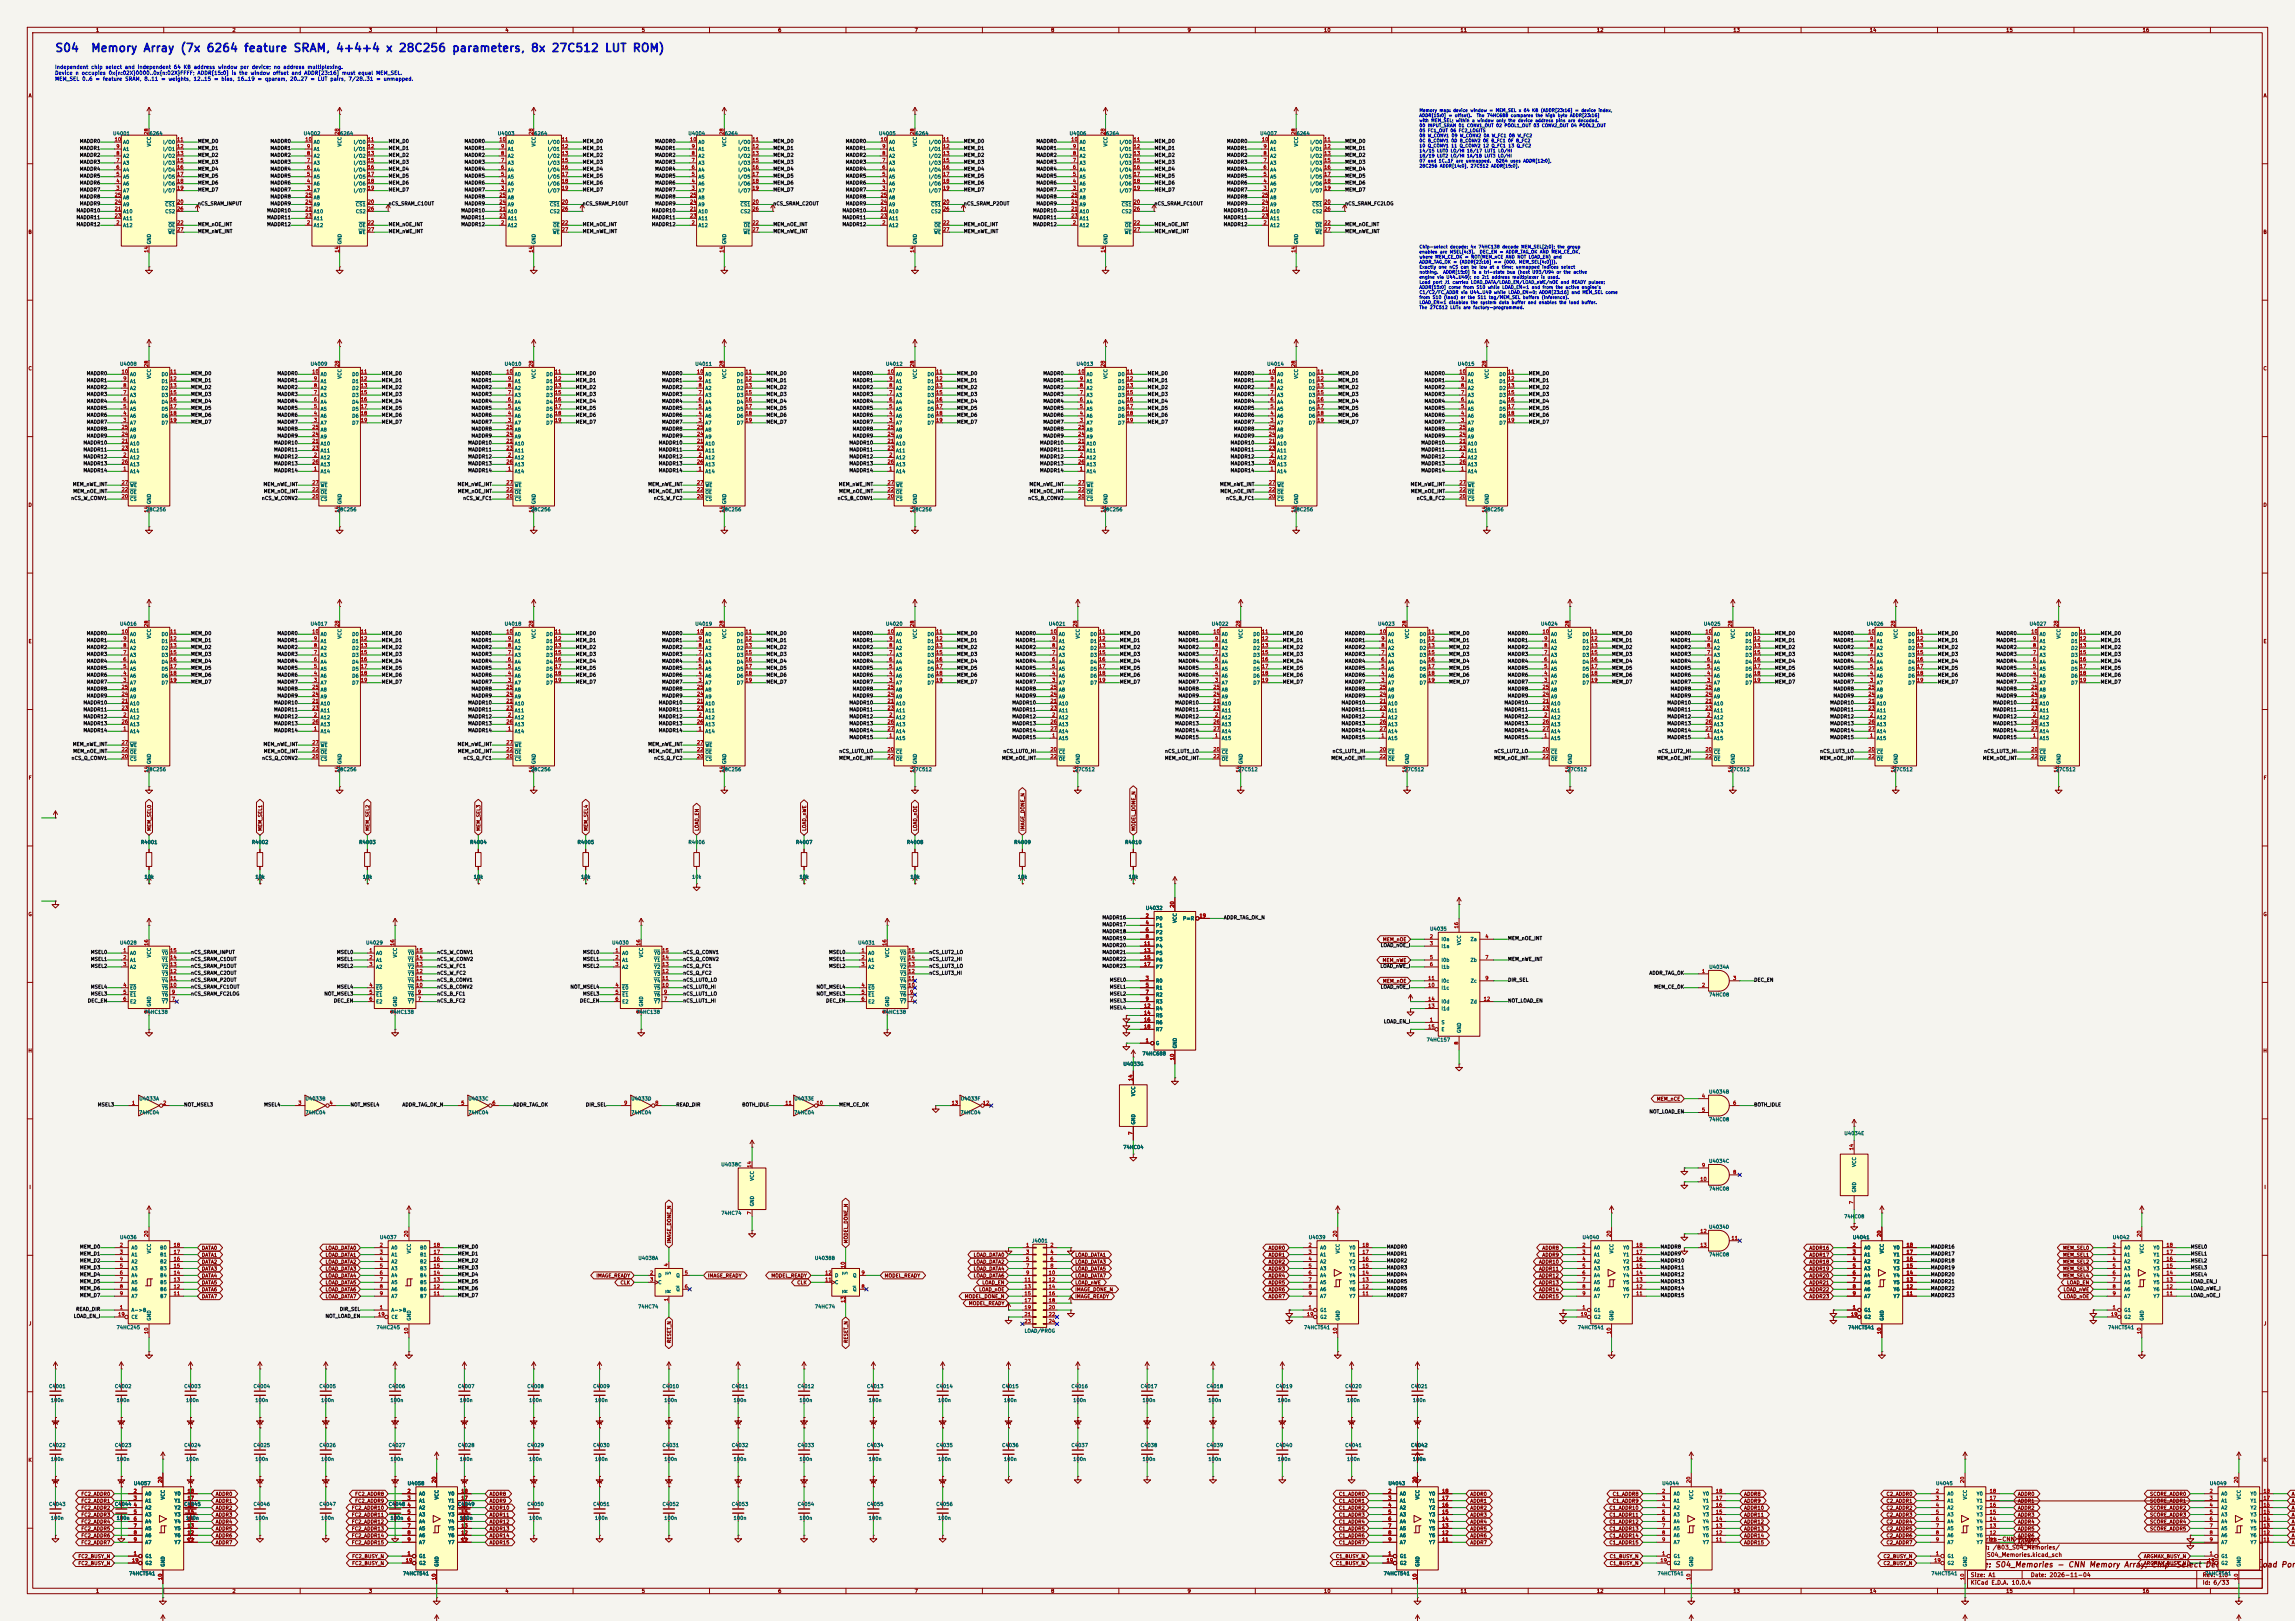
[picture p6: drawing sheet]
<svg xmlns="http://www.w3.org/2000/svg" width="841mm" height="594mm" viewBox="0 0 841 594" stroke-linecap="round" stroke-linejoin="round" font-family="sans-serif">
<defs><g id="words">
<g font-size="3" fill="#0000c2">
<text x="20" y="19.8">S04</text>
<text x="33.1" y="19.8">Memory Array (7x 6264 feature SRAM, 4+4+4 x 28C256 parameters, 8x 27C512 LUT ROM)</text>
</g>
<text font-size="2" fill="#840000" x="722" y="574.8">Title: S04_Memories - CNN Memory Array, Chip-Select Decode and Load Port</text>
<g font-size="1.5" fill="#840000">
<text x="722" y="568.2">Sheet: /B03_S04_Memories/</text>
<text x="722" y="565.2">74Series-CNN Project</text>
<text x="727.9" y="570.9">S04_Memories.kicad_sch</text>
<text x="722" y="581.1">KiCad E.D.A. 10.0.4</text>
<text x="722" y="578.3">Size: A1</text>
<text x="744" y="578.3">Date: 2026-11-04</text>
<text x="807" y="578.3">Rev: 1.0</text>
<text x="807" y="581.1">Id: 6/33</text>
</g>
<g font-size="1.3" fill="#840000">
<text x="35" y="12">1</text>
<text x="85" y="12">2</text>
<text x="135" y="12">3</text>
<text x="185" y="12">4</text>
<text x="235" y="12">5</text>
<text x="285" y="12">6</text>
<text x="335" y="12">7</text>
<text x="385" y="12">8</text>
<text x="435" y="12">9</text>
<text x="485" y="12">10</text>
<text x="535" y="12">11</text>
<text x="585" y="12">12</text>
<text x="635" y="12">13</text>
<text x="685" y="12">14</text>
<text x="735" y="12">15</text>
<text x="785" y="12">16</text>
<text x="10.3" y="36">A</text>
<text x="829.3" y="36">A</text>
<text x="10.3" y="86">B</text>
<text x="829.2" y="86">B</text>
<text x="10.3" y="136">C</text>
<text x="829.2" y="136">C</text>
<text x="10.3" y="186">D</text>
<text x="829.2" y="186">D</text>
<text x="10.3" y="236">E</text>
<text x="829.3" y="236">E</text>
<text x="10.3" y="286">F</text>
<text x="829.3" y="286">F</text>
<text x="55.7" y="304.6" transform="rotate(-90 55.7 304.6)">MEM_SEL0</text>
<text x="96.3" y="304.6" transform="rotate(-90 96.3 304.6)">MEM_SEL1</text>
<text x="135.7" y="304.6" transform="rotate(-90 135.7 304.6)">MEM_SEL2</text>
<text x="176.3" y="304.6" transform="rotate(-90 176.3 304.6)">MEM_SEL3</text>
<text x="215.7" y="304.6" transform="rotate(-90 215.7 304.6)">MEM_SEL4</text>
<text x="256.3" y="304.6" transform="rotate(-90 256.3 304.6)">LOAD_EN</text>
<text x="295.7" y="304.6" transform="rotate(-90 295.7 304.6)">LOAD_nWE</text>
<text x="336.3" y="304.6" transform="rotate(-90 336.3 304.6)">LOAD_nOE</text>
<text x="375.7" y="304.6" transform="rotate(-90 375.7 304.6)">IMAGE_DONE_N</text>
<text x="416.4" y="304.6" transform="rotate(-90 416.4 304.6)">MODEL_DONE_N</text>
<text x="10.3" y="336">G</text>
<text x="829.2" y="336">G</text>
<text x="506.6" y="345.2">MEM_nOE</text>
<text x="506.5" y="352.9">MEM_nWE</text>
<text x="506.6" y="360.5">MEM_nOE</text>
<text x="10.2" y="386">H</text>
<text x="829.2" y="386">H</text>
<text x="607" y="403.7">MEM_nCE</text>
<text x="10.6" y="436">I</text>
<text x="829.6" y="436">I</text>
<text x="246.2" y="455.8" transform="rotate(-90 246.2 455.8)">IMAGE_DONE_N</text>
<text x="310.9" y="455.8" transform="rotate(-90 310.9 455.8)">MODEL_DONE_N</text>
<text x="73.8" y="458.3">DATA0</text>
<text x="73.8" y="460.8">DATA1</text>
<text x="119.1" y="460.8">LOAD_DATA1</text>
<text x="119.1" y="458.3">LOAD_DATA0</text>
<text x="356.6" y="460.8">LOAD_DATA0</text>
<text x="393.9" y="460.8">LOAD_DATA1</text>
<text x="464.7" y="460.8">ADDR1</text>
<text x="464.7" y="458.3">ADDR0</text>
<text x="565" y="460.8">ADDR9</text>
<text x="565" y="458.3">ADDR8</text>
<text x="662.9" y="460.8">ADDR17</text>
<text x="662.9" y="458.3">ADDR16</text>
<text x="755.8" y="460.8">MEM_SEL1</text>
<text x="755.8" y="458.3">MEM_SEL0</text>
<text x="73.8" y="463.3">DATA2</text>
<text x="73.8" y="465.9">DATA3</text>
<text x="119.1" y="465.9">LOAD_DATA3</text>
<text x="119.1" y="463.3">LOAD_DATA2</text>
<text x="356.6" y="463.3">LOAD_DATA2</text>
<text x="356.6" y="465.9">LOAD_DATA4</text>
<text x="393.9" y="465.9">LOAD_DATA5</text>
<text x="393.9" y="463.3">LOAD_DATA3</text>
<text x="464.7" y="463.3">ADDR2</text>
<text x="464.7" y="465.9">ADDR3</text>
<text x="563.8" y="465.9">ADDR11</text>
<text x="563.8" y="463.3">ADDR10</text>
<text x="662.9" y="465.9">ADDR19</text>
<text x="662.9" y="463.3">ADDR18</text>
<text x="755.8" y="465.9">MEM_SEL3</text>
<text x="755.8" y="463.3">MEM_SEL2</text>
<text x="73.8" y="471">DATA5</text>
<text x="73.8" y="473.5">DATA6</text>
<text x="73.8" y="468.4">DATA4</text>
<text x="119.1" y="473.5">LOAD_DATA6</text>
<text x="119.1" y="471">LOAD_DATA5</text>
<text x="119.1" y="468.4">LOAD_DATA4</text>
<text x="218.4" y="468.4">IMAGE_READY</text>
<text x="227.2" y="471">CLK</text>
<text x="259.2" y="468.4">IMAGE_READY</text>
<text x="282.5" y="468.4">MODEL_READY</text>
<text x="292" y="471">CLK</text>
<text x="324" y="468.4">MODEL_READY</text>
<text x="356.6" y="468.4">LOAD_DATA6</text>
<text x="358.6" y="473.5">LOAD_nOE</text>
<text x="359.8" y="471">LOAD_EN</text>
<text x="393.9" y="471">LOAD_nWE</text>
<text x="393.9" y="473.5">IMAGE_DONE_N</text>
<text x="393.9" y="468.4">LOAD_DATA7</text>
<text x="464.7" y="473.5">ADDR6</text>
<text x="464.7" y="471">ADDR5</text>
<text x="464.7" y="468.4">ADDR4</text>
<text x="563.8" y="468.4">ADDR12</text>
<text x="563.8" y="473.5">ADDR14</text>
<text x="563.8" y="471">ADDR13</text>
<text x="662.9" y="473.5">ADDR22</text>
<text x="662.9" y="471">ADDR21</text>
<text x="662.9" y="468.4">ADDR20</text>
<text x="755.8" y="468.4">MEM_SEL4</text>
<text x="756" y="473.5">LOAD_nWE</text>
<text x="757.3" y="471">LOAD_EN</text>
<text x="73.8" y="476">DATA7</text>
<text x="119.1" y="476">LOAD_DATA7</text>
<text x="353.4" y="476">MODEL_DONE_N</text>
<text x="354.9" y="478.6">MODEL_READY</text>
<text x="393.9" y="476">IMAGE_READY</text>
<text x="464.7" y="476">ADDR7</text>
<text x="563.8" y="476">ADDR15</text>
<text x="662.9" y="476">ADDR23</text>
<text x="756.1" y="476">LOAD_nOE</text>
<text x="10.4" y="486">J</text>
<text x="829.4" y="486">J</text>
<text x="246.2" y="492.3" transform="rotate(-90 246.2 492.3)">RESET_N</text>
<text x="310.9" y="492.3" transform="rotate(-90 310.9 492.3)">RESET_N</text>
<text x="10.3" y="536">K</text>
<text x="829.2" y="536">K</text>
<text x="29.6" y="551">FC2_ADDR1</text>
<text x="29.6" y="548.4">FC2_ADDR0</text>
<text x="78.9" y="548.4">ADDR0</text>
<text x="78.9" y="551">ADDR1</text>
<text x="130" y="551">FC2_ADDR9</text>
<text x="130" y="548.4">FC2_ADDR8</text>
<text x="179.2" y="548.4">ADDR8</text>
<text x="179.2" y="551">ADDR9</text>
<text x="490.5" y="548.4">C1_ADDR0</text>
<text x="490.5" y="551">C1_ADDR1</text>
<text x="538.6" y="548.4">ADDR0</text>
<text x="538.6" y="551">ADDR1</text>
<text x="590.8" y="551">C1_ADDR9</text>
<text x="590.8" y="548.4">C1_ADDR8</text>
<text x="639" y="548.4">ADDR8</text>
<text x="639" y="551">ADDR9</text>
<text x="691.1" y="551">C2_ADDR1</text>
<text x="691.1" y="548.4">C2_ADDR0</text>
<text x="739.3" y="548.4">ADDR0</text>
<text x="739.3" y="551">ADDR1</text>
<text x="787.7" y="551">SCORE_ADDR1</text>
<text x="787.7" y="548.4">SCORE_ADDR0</text>
<text x="839.6" y="548.4">ADD</text>
<text x="839.6" y="551">ADD</text>
<text x="29.6" y="556.1">FC2_ADDR3</text>
<text x="29.6" y="553.5">FC2_ADDR2</text>
<text x="78.9" y="553.5">ADDR2</text>
<text x="78.9" y="556.1">ADDR3</text>
<text x="128.8" y="556.1">FC2_ADDR11</text>
<text x="128.8" y="553.5">FC2_ADDR10</text>
<text x="179.2" y="553.5">ADDR10</text>
<text x="179.2" y="556.1">ADDR11</text>
<text x="490.5" y="556.1">C1_ADDR3</text>
<text x="490.5" y="553.5">C1_ADDR2</text>
<text x="538.6" y="556.1">ADDR3</text>
<text x="538.6" y="553.5">ADDR2</text>
<text x="589.6" y="556.1">C1_ADDR11</text>
<text x="589.6" y="553.5">C1_ADDR10</text>
<text x="639" y="553.5">ADDR10</text>
<text x="639" y="556.1">ADDR11</text>
<text x="691.1" y="556.1">C2_ADDR3</text>
<text x="691.1" y="553.5">C2_ADDR2</text>
<text x="739.3" y="553.5">ADDR2</text>
<text x="739.3" y="556.1">ADDR3</text>
<text x="787.7" y="556.1">SCORE_ADDR3</text>
<text x="787.7" y="553.5">SCORE_ADDR2</text>
<text x="839.6" y="553.5">ADD</text>
<text x="839.6" y="556.1">ADD</text>
<text x="29.6" y="558.6">FC2_ADDR4</text>
<text x="29.6" y="563.7">FC2_ADDR6</text>
<text x="29.6" y="561.1">FC2_ADDR5</text>
<text x="78.9" y="561.1">ADDR5</text>
<text x="78.9" y="563.7">ADDR6</text>
<text x="78.9" y="558.6">ADDR4</text>
<text x="128.8" y="563.7">FC2_ADDR14</text>
<text x="128.8" y="561.1">FC2_ADDR13</text>
<text x="128.8" y="558.6">FC2_ADDR12</text>
<text x="179.2" y="558.6">ADDR12</text>
<text x="179.2" y="561.1">ADDR13</text>
<text x="179.2" y="563.7">ADDR14</text>
<text x="490.5" y="561.1">C1_ADDR5</text>
<text x="490.5" y="558.6">C1_ADDR4</text>
<text x="490.5" y="563.7">C1_ADDR6</text>
<text x="538.6" y="558.6">ADDR4</text>
<text x="538.6" y="561.1">ADDR5</text>
<text x="538.6" y="563.7">ADDR6</text>
<text x="589.6" y="558.6">C1_ADDR12</text>
<text x="589.6" y="563.7">C1_ADDR14</text>
<text x="589.6" y="561.1">C1_ADDR13</text>
<text x="639" y="561.1">ADDR13</text>
<text x="639" y="563.7">ADDR14</text>
<text x="639" y="558.6">ADDR12</text>
<text x="691.1" y="558.6">C2_ADDR4</text>
<text x="691.1" y="563.7">C2_ADDR6</text>
<text x="691.1" y="561.1">C2_ADDR5</text>
<text x="739.3" y="558.6">ADDR4</text>
<text x="739.3" y="561.1">ADDR5</text>
<text x="739.3" y="563.7">ADDR6</text>
<text x="787.7" y="561.1">SCORE_ADDR5</text>
<text x="787.7" y="558.6">SCORE_ADDR4</text>
<text x="839.6" y="558.6">ADD</text>
<text x="839.6" y="561.1">ADD</text>
<text x="839.6" y="563.7">ADD</text>
<text x="29.6" y="566.2">FC2_ADDR7</text>
<text x="78.9" y="566.2">ADDR7</text>
<text x="128.8" y="566.2">FC2_ADDR15</text>
<text x="179.2" y="566.2">ADDR15</text>
<text x="490.5" y="566.2">C1_ADDR7</text>
<text x="538.6" y="566.2">ADDR7</text>
<text x="589.6" y="566.2">C1_ADDR15</text>
<text x="639" y="566.2">ADDR15</text>
<text x="691.1" y="566.2">C2_ADDR7</text>
<text x="739.3" y="566.2">ADDR7</text>
<text x="839.6" y="566.2">ADD</text>
<text x="28.5" y="573.8">FC2_BUSY_N</text>
<text x="28.5" y="571.3">FC2_BUSY_N</text>
<text x="128.9" y="573.8">FC2_BUSY_N</text>
<text x="128.9" y="571.3">FC2_BUSY_N</text>
<text x="489.4" y="573.8">C1_BUSY_N</text>
<text x="489.4" y="571.3">C1_BUSY_N</text>
<text x="589.7" y="573.8">C1_BUSY_N</text>
<text x="589.7" y="571.3">C1_BUSY_N</text>
<text x="690" y="573.8">C2_BUSY_N</text>
<text x="690" y="571.3">C2_BUSY_N</text>
<text x="785.5" y="573.8">ARGMAX_BUSY_N</text>
<text x="785.5" y="571.3">ARGMAX_BUSY_N</text>
<text x="35" y="584">1</text>
<text x="85" y="584">2</text>
<text x="135" y="584">3</text>
<text x="185" y="584">4</text>
<text x="235" y="584">5</text>
<text x="285" y="584">6</text>
<text x="335" y="584">7</text>
<text x="385" y="584">8</text>
<text x="435" y="584">9</text>
<text x="485" y="584">10</text>
<text x="535" y="584">11</text>
<text x="585" y="584">12</text>
<text x="635" y="584">13</text>
<text x="685" y="584">14</text>
<text x="735" y="584">15</text>
<text x="785" y="584">16</text>
</g>
<g font-size="1.3" fill="#0000c2">
<text x="20" y="25.6">Independent chip select and independent 64 KB address window per device; no address multiplexing.</text>
<text x="20" y="27.7">Device n occupies 0x{n:02X}0000..0x{n:02X}FFFF; ADDR[15:0] is the window offset and ADDR[23:16] must equal MEM_SEL.</text>
<text x="20" y="29.9">MEM_SEL 0..6 = feature SRAM, 8..11 = weights, 12..15 = bias, 16..19 = qparam, 20..27 = LUT pairs, 7/28..31 = unmapped.</text>
</g>
<g font-size="1.3" fill="#0f0f0f">
<text x="29.1" y="52.7">MADDR0</text>
<text x="72.4" y="52.7">MEM_D0</text>
<text x="98.9" y="52.7">MADDR0</text>
<text x="142.2" y="52.7">MEM_D0</text>
<text x="170" y="52.7">MADDR0</text>
<text x="213.4" y="52.7">MEM_D0</text>
<text x="239.9" y="52.7">MADDR0</text>
<text x="283.2" y="52.7">MEM_D0</text>
<text x="309.7" y="52.7">MADDR0</text>
<text x="353.1" y="52.7">MEM_D0</text>
<text x="379.6" y="52.7">MADDR0</text>
<text x="422.9" y="52.7">MEM_D0</text>
<text x="449.4" y="52.7">MADDR0</text>
<text x="492.8" y="52.7">MEM_D0</text>
<text x="29.1" y="57.8">MADDR2</text>
<text x="29.1" y="55.2">MADDR1</text>
<text x="72.4" y="55.2">MEM_D1</text>
<text x="72.4" y="57.8">MEM_D2</text>
<text x="98.9" y="57.8">MADDR2</text>
<text x="98.9" y="55.2">MADDR1</text>
<text x="142.2" y="55.2">MEM_D1</text>
<text x="142.2" y="57.8">MEM_D2</text>
<text x="170" y="57.8">MADDR2</text>
<text x="170" y="55.2">MADDR1</text>
<text x="213.4" y="55.2">MEM_D1</text>
<text x="213.4" y="57.8">MEM_D2</text>
<text x="239.9" y="57.8">MADDR2</text>
<text x="239.9" y="55.2">MADDR1</text>
<text x="283.2" y="55.2">MEM_D1</text>
<text x="283.2" y="57.8">MEM_D2</text>
<text x="309.7" y="57.8">MADDR2</text>
<text x="309.7" y="55.2">MADDR1</text>
<text x="353.1" y="55.2">MEM_D1</text>
<text x="353.1" y="57.8">MEM_D2</text>
<text x="379.6" y="57.8">MADDR2</text>
<text x="379.6" y="55.2">MADDR1</text>
<text x="422.9" y="55.2">MEM_D1</text>
<text x="422.9" y="57.8">MEM_D2</text>
<text x="449.4" y="57.8">MADDR2</text>
<text x="449.4" y="55.2">MADDR1</text>
<text x="492.8" y="55.2">MEM_D1</text>
<text x="492.8" y="57.8">MEM_D2</text>
<text x="29.1" y="60.3">MADDR3</text>
<text x="29.1" y="65.4">MADDR5</text>
<text x="29.1" y="62.9">MADDR4</text>
<text x="72.4" y="60.3">MEM_D3</text>
<text x="72.4" y="62.9">MEM_D4</text>
<text x="72.4" y="65.4">MEM_D5</text>
<text x="98.9" y="65.4">MADDR5</text>
<text x="98.9" y="62.9">MADDR4</text>
<text x="98.9" y="60.3">MADDR3</text>
<text x="142.2" y="60.3">MEM_D3</text>
<text x="142.2" y="62.9">MEM_D4</text>
<text x="142.2" y="65.4">MEM_D5</text>
<text x="170" y="65.4">MADDR5</text>
<text x="170" y="62.9">MADDR4</text>
<text x="170" y="60.3">MADDR3</text>
<text x="213.4" y="60.3">MEM_D3</text>
<text x="213.4" y="62.9">MEM_D4</text>
<text x="213.4" y="65.4">MEM_D5</text>
<text x="239.9" y="65.4">MADDR5</text>
<text x="239.9" y="62.9">MADDR4</text>
<text x="239.9" y="60.3">MADDR3</text>
<text x="283.2" y="60.3">MEM_D3</text>
<text x="283.2" y="62.9">MEM_D4</text>
<text x="283.2" y="65.4">MEM_D5</text>
<text x="309.7" y="65.4">MADDR5</text>
<text x="309.7" y="62.9">MADDR4</text>
<text x="309.7" y="60.3">MADDR3</text>
<text x="353.1" y="60.3">MEM_D3</text>
<text x="353.1" y="62.9">MEM_D4</text>
<text x="353.1" y="65.4">MEM_D5</text>
<text x="379.6" y="65.4">MADDR5</text>
<text x="379.6" y="62.9">MADDR4</text>
<text x="379.6" y="60.3">MADDR3</text>
<text x="422.9" y="60.3">MEM_D3</text>
<text x="422.9" y="62.9">MEM_D4</text>
<text x="422.9" y="65.4">MEM_D5</text>
<text x="449.4" y="65.4">MADDR5</text>
<text x="449.4" y="62.9">MADDR4</text>
<text x="449.4" y="60.3">MADDR3</text>
<text x="492.8" y="60.3">MEM_D3</text>
<text x="492.8" y="62.9">MEM_D4</text>
<text x="492.8" y="65.4">MEM_D5</text>
<text x="29.1" y="70.5">MADDR7</text>
<text x="29.1" y="67.9">MADDR6</text>
<text x="72.4" y="67.9">MEM_D6</text>
<text x="72.4" y="70.5">MEM_D7</text>
<text x="98.9" y="70.5">MADDR7</text>
<text x="98.9" y="67.9">MADDR6</text>
<text x="142.2" y="67.9">MEM_D6</text>
<text x="142.2" y="70.5">MEM_D7</text>
<text x="170" y="70.5">MADDR7</text>
<text x="170" y="67.9">MADDR6</text>
<text x="213.4" y="67.9">MEM_D6</text>
<text x="213.4" y="70.5">MEM_D7</text>
<text x="239.9" y="70.5">MADDR7</text>
<text x="239.9" y="67.9">MADDR6</text>
<text x="283.2" y="67.9">MEM_D6</text>
<text x="283.2" y="70.5">MEM_D7</text>
<text x="309.7" y="70.5">MADDR7</text>
<text x="309.7" y="67.9">MADDR6</text>
<text x="353.1" y="67.9">MEM_D6</text>
<text x="353.1" y="70.5">MEM_D7</text>
<text x="379.6" y="70.5">MADDR7</text>
<text x="379.6" y="67.9">MADDR6</text>
<text x="422.9" y="67.9">MEM_D6</text>
<text x="422.9" y="70.5">MEM_D7</text>
<text x="449.4" y="70.5">MADDR7</text>
<text x="449.4" y="67.9">MADDR6</text>
<text x="492.8" y="67.9">MEM_D6</text>
<text x="492.8" y="70.5">MEM_D7</text>
<text x="29.1" y="75.6">MADDR9</text>
<text x="29.1" y="73">MADDR8</text>
<text x="72.4" y="75.6">nCS_SRAM_INPUT</text>
<text x="98.9" y="75.6">MADDR9</text>
<text x="98.9" y="73">MADDR8</text>
<text x="142.2" y="75.6">nCS_SRAM_C1OUT</text>
<text x="170" y="75.6">MADDR9</text>
<text x="170" y="73">MADDR8</text>
<text x="213.4" y="75.6">nCS_SRAM_P1OUT</text>
<text x="239.9" y="75.6">MADDR9</text>
<text x="239.9" y="73">MADDR8</text>
<text x="283.2" y="75.6">nCS_SRAM_C2OUT</text>
<text x="309.7" y="75.6">MADDR9</text>
<text x="309.7" y="73">MADDR8</text>
<text x="353.1" y="75.6">nCS_SRAM_P2OUT</text>
<text x="379.6" y="75.6">MADDR9</text>
<text x="379.6" y="73">MADDR8</text>
<text x="422.9" y="75.6">nCS_SRAM_FC1OUT</text>
<text x="449.4" y="75.6">MADDR9</text>
<text x="449.4" y="73">MADDR8</text>
<text x="492.8" y="75.6">nCS_SRAM_FC2LOG</text>
<text x="27.9" y="78.1">MADDR10</text>
<text x="27.9" y="80.6">MADDR11</text>
<text x="27.9" y="83.2">MADDR12</text>
<text x="72.4" y="83.2">MEM_nOE_INT</text>
<text x="97.7" y="83.2">MADDR12</text>
<text x="97.7" y="80.6">MADDR11</text>
<text x="97.7" y="78.1">MADDR10</text>
<text x="142.2" y="83.2">MEM_nOE_INT</text>
<text x="168.8" y="78.1">MADDR10</text>
<text x="168.8" y="80.6">MADDR11</text>
<text x="168.8" y="83.2">MADDR12</text>
<text x="213.4" y="83.2">MEM_nOE_INT</text>
<text x="238.7" y="78.1">MADDR10</text>
<text x="238.7" y="80.6">MADDR11</text>
<text x="238.7" y="83.2">MADDR12</text>
<text x="283.2" y="83.2">MEM_nOE_INT</text>
<text x="308.5" y="83.2">MADDR12</text>
<text x="308.5" y="78.1">MADDR10</text>
<text x="308.5" y="80.6">MADDR11</text>
<text x="353.1" y="83.2">MEM_nOE_INT</text>
<text x="378.4" y="78.1">MADDR10</text>
<text x="378.4" y="80.6">MADDR11</text>
<text x="378.4" y="83.2">MADDR12</text>
<text x="422.9" y="83.2">MEM_nOE_INT</text>
<text x="448.2" y="83.2">MADDR12</text>
<text x="448.2" y="78.1">MADDR10</text>
<text x="448.2" y="80.6">MADDR11</text>
<text x="492.8" y="83.2">MEM_nOE_INT</text>
<text x="72.4" y="85.7">MEM_nWE_INT</text>
<text x="142.2" y="85.7">MEM_nWE_INT</text>
<text x="213.4" y="85.7">MEM_nWE_INT</text>
<text x="283.2" y="85.7">MEM_nWE_INT</text>
<text x="353.1" y="85.7">MEM_nWE_INT</text>
<text x="422.9" y="85.7">MEM_nWE_INT</text>
<text x="492.8" y="85.7">MEM_nWE_INT</text>
<text x="31.6" y="137.8">MADDR0</text>
<text x="69.8" y="137.8">MEM_D0</text>
<text x="101.5" y="137.8">MADDR0</text>
<text x="139.7" y="137.8">MEM_D0</text>
<text x="172.6" y="137.8">MADDR0</text>
<text x="210.8" y="137.8">MEM_D0</text>
<text x="242.4" y="137.8">MADDR0</text>
<text x="280.7" y="137.8">MEM_D0</text>
<text x="312.3" y="137.8">MADDR0</text>
<text x="350.5" y="137.8">MEM_D0</text>
<text x="382.1" y="137.8">MADDR0</text>
<text x="420.4" y="137.8">MEM_D0</text>
<text x="452" y="137.8">MADDR0</text>
<text x="490.2" y="137.8">MEM_D0</text>
<text x="521.8" y="137.8">MADDR0</text>
<text x="560.1" y="137.8">MEM_D0</text>
<text x="31.6" y="142.9">MADDR2</text>
<text x="31.6" y="140.3">MADDR1</text>
<text x="69.8" y="140.3">MEM_D1</text>
<text x="69.8" y="142.9">MEM_D2</text>
<text x="101.5" y="142.9">MADDR2</text>
<text x="101.5" y="140.3">MADDR1</text>
<text x="139.7" y="140.3">MEM_D1</text>
<text x="139.7" y="142.9">MEM_D2</text>
<text x="172.6" y="142.9">MADDR2</text>
<text x="172.6" y="140.3">MADDR1</text>
<text x="210.8" y="140.3">MEM_D1</text>
<text x="210.8" y="142.9">MEM_D2</text>
<text x="242.4" y="142.9">MADDR2</text>
<text x="242.4" y="140.3">MADDR1</text>
<text x="280.7" y="140.3">MEM_D1</text>
<text x="280.7" y="142.9">MEM_D2</text>
<text x="312.3" y="142.9">MADDR2</text>
<text x="312.3" y="140.3">MADDR1</text>
<text x="350.5" y="140.3">MEM_D1</text>
<text x="350.5" y="142.9">MEM_D2</text>
<text x="382.1" y="142.9">MADDR2</text>
<text x="382.1" y="140.3">MADDR1</text>
<text x="420.4" y="140.3">MEM_D1</text>
<text x="420.4" y="142.9">MEM_D2</text>
<text x="452" y="142.9">MADDR2</text>
<text x="452" y="140.3">MADDR1</text>
<text x="490.2" y="140.3">MEM_D1</text>
<text x="490.2" y="142.9">MEM_D2</text>
<text x="521.8" y="142.9">MADDR2</text>
<text x="521.8" y="140.3">MADDR1</text>
<text x="560.1" y="140.3">MEM_D1</text>
<text x="560.1" y="142.9">MEM_D2</text>
<text x="31.6" y="147.9">MADDR4</text>
<text x="31.6" y="145.4">MADDR3</text>
<text x="69.8" y="145.4">MEM_D3</text>
<text x="69.8" y="147.9">MEM_D4</text>
<text x="101.5" y="147.9">MADDR4</text>
<text x="101.5" y="145.4">MADDR3</text>
<text x="139.7" y="145.4">MEM_D3</text>
<text x="139.7" y="147.9">MEM_D4</text>
<text x="172.6" y="147.9">MADDR4</text>
<text x="172.6" y="145.4">MADDR3</text>
<text x="210.8" y="145.4">MEM_D3</text>
<text x="210.8" y="147.9">MEM_D4</text>
<text x="242.4" y="147.9">MADDR4</text>
<text x="242.4" y="145.4">MADDR3</text>
<text x="280.7" y="145.4">MEM_D3</text>
<text x="280.7" y="147.9">MEM_D4</text>
<text x="312.3" y="147.9">MADDR4</text>
<text x="312.3" y="145.4">MADDR3</text>
<text x="350.5" y="145.4">MEM_D3</text>
<text x="350.5" y="147.9">MEM_D4</text>
<text x="382.1" y="147.9">MADDR4</text>
<text x="382.1" y="145.4">MADDR3</text>
<text x="420.4" y="145.4">MEM_D3</text>
<text x="420.4" y="147.9">MEM_D4</text>
<text x="452" y="147.9">MADDR4</text>
<text x="452" y="145.4">MADDR3</text>
<text x="490.2" y="145.4">MEM_D3</text>
<text x="490.2" y="147.9">MEM_D4</text>
<text x="521.8" y="147.9">MADDR4</text>
<text x="521.8" y="145.4">MADDR3</text>
<text x="560.1" y="145.4">MEM_D3</text>
<text x="560.1" y="147.9">MEM_D4</text>
<text x="31.6" y="153">MADDR6</text>
<text x="31.6" y="150.5">MADDR5</text>
<text x="31.6" y="155.6">MADDR7</text>
<text x="69.8" y="150.5">MEM_D5</text>
<text x="69.8" y="153">MEM_D6</text>
<text x="69.8" y="155.6">MEM_D7</text>
<text x="101.5" y="153">MADDR6</text>
<text x="101.5" y="150.5">MADDR5</text>
<text x="101.5" y="155.6">MADDR7</text>
<text x="139.7" y="150.5">MEM_D5</text>
<text x="139.7" y="153">MEM_D6</text>
<text x="139.7" y="155.6">MEM_D7</text>
<text x="172.6" y="153">MADDR6</text>
<text x="172.6" y="150.5">MADDR5</text>
<text x="172.6" y="155.6">MADDR7</text>
<text x="210.8" y="150.5">MEM_D5</text>
<text x="210.8" y="153">MEM_D6</text>
<text x="210.8" y="155.6">MEM_D7</text>
<text x="242.4" y="153">MADDR6</text>
<text x="242.4" y="150.5">MADDR5</text>
<text x="242.4" y="155.6">MADDR7</text>
<text x="280.7" y="150.5">MEM_D5</text>
<text x="280.7" y="153">MEM_D6</text>
<text x="280.7" y="155.6">MEM_D7</text>
<text x="312.3" y="153">MADDR6</text>
<text x="312.3" y="150.5">MADDR5</text>
<text x="312.3" y="155.6">MADDR7</text>
<text x="350.5" y="150.5">MEM_D5</text>
<text x="350.5" y="153">MEM_D6</text>
<text x="350.5" y="155.6">MEM_D7</text>
<text x="382.1" y="153">MADDR6</text>
<text x="382.1" y="150.5">MADDR5</text>
<text x="382.1" y="155.6">MADDR7</text>
<text x="420.4" y="150.5">MEM_D5</text>
<text x="420.4" y="153">MEM_D6</text>
<text x="420.4" y="155.6">MEM_D7</text>
<text x="452" y="153">MADDR6</text>
<text x="452" y="150.5">MADDR5</text>
<text x="452" y="155.6">MADDR7</text>
<text x="490.2" y="150.5">MEM_D5</text>
<text x="490.2" y="153">MEM_D6</text>
<text x="490.2" y="155.6">MEM_D7</text>
<text x="521.8" y="155.6">MADDR7</text>
<text x="521.8" y="153">MADDR6</text>
<text x="521.8" y="150.5">MADDR5</text>
<text x="560.1" y="150.5">MEM_D5</text>
<text x="560.1" y="153">MEM_D6</text>
<text x="560.1" y="155.6">MEM_D7</text>
<text x="31.6" y="160.6">MADDR9</text>
<text x="31.6" y="158.1">MADDR8</text>
<text x="101.5" y="160.6">MADDR9</text>
<text x="101.5" y="158.1">MADDR8</text>
<text x="172.6" y="160.6">MADDR9</text>
<text x="172.6" y="158.1">MADDR8</text>
<text x="242.4" y="160.6">MADDR9</text>
<text x="242.4" y="158.1">MADDR8</text>
<text x="312.3" y="160.6">MADDR9</text>
<text x="312.3" y="158.1">MADDR8</text>
<text x="382.1" y="160.6">MADDR9</text>
<text x="382.1" y="158.1">MADDR8</text>
<text x="452" y="160.6">MADDR9</text>
<text x="452" y="158.1">MADDR8</text>
<text x="521.8" y="160.6">MADDR9</text>
<text x="521.8" y="158.1">MADDR8</text>
<text x="30.4" y="163.2">MADDR10</text>
<text x="30.4" y="165.7">MADDR11</text>
<text x="100.2" y="163.2">MADDR10</text>
<text x="100.2" y="165.7">MADDR11</text>
<text x="171.4" y="163.2">MADDR10</text>
<text x="171.4" y="165.7">MADDR11</text>
<text x="241.2" y="163.2">MADDR10</text>
<text x="241.2" y="165.7">MADDR11</text>
<text x="311.1" y="163.2">MADDR10</text>
<text x="311.1" y="165.7">MADDR11</text>
<text x="380.9" y="163.2">MADDR10</text>
<text x="380.9" y="165.7">MADDR11</text>
<text x="450.8" y="163.2">MADDR10</text>
<text x="450.8" y="165.7">MADDR11</text>
<text x="520.6" y="163.2">MADDR10</text>
<text x="520.6" y="165.7">MADDR11</text>
<text x="30.4" y="168.3">MADDR12</text>
<text x="30.4" y="170.8">MADDR13</text>
<text x="30.4" y="173.3">MADDR14</text>
<text x="100.2" y="173.3">MADDR14</text>
<text x="100.2" y="170.8">MADDR13</text>
<text x="100.2" y="168.3">MADDR12</text>
<text x="171.4" y="168.3">MADDR12</text>
<text x="171.4" y="170.8">MADDR13</text>
<text x="171.4" y="173.3">MADDR14</text>
<text x="241.2" y="168.3">MADDR12</text>
<text x="241.2" y="173.3">MADDR14</text>
<text x="241.2" y="170.8">MADDR13</text>
<text x="311.1" y="173.3">MADDR14</text>
<text x="311.1" y="170.8">MADDR13</text>
<text x="311.1" y="168.3">MADDR12</text>
<text x="380.9" y="168.3">MADDR12</text>
<text x="380.9" y="170.8">MADDR13</text>
<text x="380.9" y="173.3">MADDR14</text>
<text x="450.8" y="173.3">MADDR14</text>
<text x="450.8" y="170.8">MADDR13</text>
<text x="450.8" y="168.3">MADDR12</text>
<text x="520.6" y="168.3">MADDR12</text>
<text x="520.6" y="170.8">MADDR13</text>
<text x="520.6" y="173.3">MADDR14</text>
<text x="26.5" y="178.4">MEM_nWE_INT</text>
<text x="96.4" y="178.4">MEM_nWE_INT</text>
<text x="167.5" y="178.4">MEM_nWE_INT</text>
<text x="237.3" y="178.4">MEM_nWE_INT</text>
<text x="307.2" y="178.4">MEM_nWE_INT</text>
<text x="377" y="178.4">MEM_nWE_INT</text>
<text x="446.9" y="178.4">MEM_nWE_INT</text>
<text x="516.7" y="178.4">MEM_nWE_INT</text>
<text x="25.9" y="183.5">nCS_W_CONV1</text>
<text x="26.6" y="181">MEM_nOE_INT</text>
<text x="95.8" y="183.5">nCS_W_CONV2</text>
<text x="96.5" y="181">MEM_nOE_INT</text>
<text x="167.6" y="181">MEM_nOE_INT</text>
<text x="169.6" y="183.5">nCS_W_FC1</text>
<text x="237.5" y="181">MEM_nOE_INT</text>
<text x="239.4" y="183.5">nCS_W_FC2</text>
<text x="306.8" y="183.5">nCS_B_CONV1</text>
<text x="307.3" y="181">MEM_nOE_INT</text>
<text x="376.6" y="183.5">nCS_B_CONV2</text>
<text x="377.2" y="181">MEM_nOE_INT</text>
<text x="447" y="181">MEM_nOE_INT</text>
<text x="449.1" y="183.5">nCS_B_FC1</text>
<text x="516.9" y="181">MEM_nOE_INT</text>
<text x="519" y="183.5">nCS_B_FC2</text>
<text x="31.6" y="233">MADDR0</text>
<text x="69.8" y="233">MEM_D0</text>
<text x="101.5" y="233">MADDR0</text>
<text x="139.7" y="233">MEM_D0</text>
<text x="172.6" y="233">MADDR0</text>
<text x="210.8" y="233">MEM_D0</text>
<text x="242.4" y="233">MADDR0</text>
<text x="280.7" y="233">MEM_D0</text>
<text x="312.3" y="233">MADDR0</text>
<text x="350.5" y="233">MEM_D0</text>
<text x="372" y="233">MADDR0</text>
<text x="410.2" y="233">MEM_D0</text>
<text x="431.7" y="233">MADDR0</text>
<text x="469.9" y="233">MEM_D0</text>
<text x="492.6" y="233">MADDR0</text>
<text x="530.9" y="233">MEM_D0</text>
<text x="552.3" y="233">MADDR0</text>
<text x="590.5" y="233">MEM_D0</text>
<text x="612" y="233">MADDR0</text>
<text x="650.2" y="233">MEM_D0</text>
<text x="671.7" y="233">MADDR0</text>
<text x="709.9" y="233">MEM_D0</text>
<text x="731.4" y="233">MADDR0</text>
<text x="769.6" y="233">MEM_D0</text>
<text x="31.6" y="238.1">MADDR2</text>
<text x="31.6" y="235.6">MADDR1</text>
<text x="69.8" y="235.6">MEM_D1</text>
<text x="69.8" y="238.1">MEM_D2</text>
<text x="101.5" y="238.1">MADDR2</text>
<text x="101.5" y="235.6">MADDR1</text>
<text x="139.7" y="235.6">MEM_D1</text>
<text x="139.7" y="238.1">MEM_D2</text>
<text x="172.6" y="238.1">MADDR2</text>
<text x="172.6" y="235.6">MADDR1</text>
<text x="210.8" y="235.6">MEM_D1</text>
<text x="210.8" y="238.1">MEM_D2</text>
<text x="242.4" y="238.1">MADDR2</text>
<text x="242.4" y="235.6">MADDR1</text>
<text x="280.7" y="235.6">MEM_D1</text>
<text x="280.7" y="238.1">MEM_D2</text>
<text x="312.3" y="238.1">MADDR2</text>
<text x="312.3" y="235.6">MADDR1</text>
<text x="350.5" y="235.6">MEM_D1</text>
<text x="350.5" y="238.1">MEM_D2</text>
<text x="372" y="235.6">MADDR1</text>
<text x="372" y="238.1">MADDR2</text>
<text x="410.2" y="235.6">MEM_D1</text>
<text x="410.2" y="238.1">MEM_D2</text>
<text x="431.7" y="238.1">MADDR2</text>
<text x="431.7" y="235.6">MADDR1</text>
<text x="469.9" y="235.6">MEM_D1</text>
<text x="469.9" y="238.1">MEM_D2</text>
<text x="492.6" y="238.1">MADDR2</text>
<text x="492.6" y="235.6">MADDR1</text>
<text x="530.9" y="235.6">MEM_D1</text>
<text x="530.9" y="238.1">MEM_D2</text>
<text x="552.3" y="238.1">MADDR2</text>
<text x="552.3" y="235.6">MADDR1</text>
<text x="590.5" y="235.6">MEM_D1</text>
<text x="590.5" y="238.1">MEM_D2</text>
<text x="612" y="238.1">MADDR2</text>
<text x="612" y="235.6">MADDR1</text>
<text x="650.2" y="235.6">MEM_D1</text>
<text x="650.2" y="238.1">MEM_D2</text>
<text x="671.7" y="238.1">MADDR2</text>
<text x="671.7" y="235.6">MADDR1</text>
<text x="709.9" y="235.6">MEM_D1</text>
<text x="709.9" y="238.1">MEM_D2</text>
<text x="731.4" y="238.1">MADDR2</text>
<text x="731.4" y="235.6">MADDR1</text>
<text x="769.6" y="235.6">MEM_D1</text>
<text x="769.6" y="238.1">MEM_D2</text>
<text x="31.6" y="245.7">MADDR5</text>
<text x="31.6" y="243.2">MADDR4</text>
<text x="31.6" y="240.7">MADDR3</text>
<text x="69.8" y="240.7">MEM_D3</text>
<text x="69.8" y="243.2">MEM_D4</text>
<text x="69.8" y="245.7">MEM_D5</text>
<text x="101.5" y="245.7">MADDR5</text>
<text x="101.5" y="243.2">MADDR4</text>
<text x="101.5" y="240.7">MADDR3</text>
<text x="139.7" y="243.2">MEM_D4</text>
<text x="139.7" y="245.7">MEM_D5</text>
<text x="139.7" y="240.7">MEM_D3</text>
<text x="172.6" y="245.7">MADDR5</text>
<text x="172.6" y="243.2">MADDR4</text>
<text x="172.6" y="240.7">MADDR3</text>
<text x="210.8" y="240.7">MEM_D3</text>
<text x="210.8" y="243.2">MEM_D4</text>
<text x="210.8" y="245.7">MEM_D5</text>
<text x="242.4" y="245.7">MADDR5</text>
<text x="242.4" y="243.2">MADDR4</text>
<text x="242.4" y="240.7">MADDR3</text>
<text x="280.7" y="240.7">MEM_D3</text>
<text x="280.7" y="243.2">MEM_D4</text>
<text x="280.7" y="245.7">MEM_D5</text>
<text x="312.3" y="245.7">MADDR5</text>
<text x="312.3" y="243.2">MADDR4</text>
<text x="312.3" y="240.7">MADDR3</text>
<text x="350.5" y="240.7">MEM_D3</text>
<text x="350.5" y="243.2">MEM_D4</text>
<text x="350.5" y="245.7">MEM_D5</text>
<text x="372" y="243.2">MADDR4</text>
<text x="372" y="240.7">MADDR3</text>
<text x="372" y="245.7">MADDR5</text>
<text x="410.2" y="240.7">MEM_D3</text>
<text x="410.2" y="243.2">MEM_D4</text>
<text x="410.2" y="245.7">MEM_D5</text>
<text x="431.7" y="245.7">MADDR5</text>
<text x="431.7" y="243.2">MADDR4</text>
<text x="431.7" y="240.7">MADDR3</text>
<text x="469.9" y="240.7">MEM_D3</text>
<text x="469.9" y="243.2">MEM_D4</text>
<text x="469.9" y="245.7">MEM_D5</text>
<text x="492.6" y="245.7">MADDR5</text>
<text x="492.6" y="243.2">MADDR4</text>
<text x="492.6" y="240.7">MADDR3</text>
<text x="530.9" y="240.7">MEM_D3</text>
<text x="530.9" y="243.2">MEM_D4</text>
<text x="530.9" y="245.7">MEM_D5</text>
<text x="552.3" y="245.7">MADDR5</text>
<text x="552.3" y="243.2">MADDR4</text>
<text x="552.3" y="240.7">MADDR3</text>
<text x="590.5" y="240.7">MEM_D3</text>
<text x="590.5" y="243.2">MEM_D4</text>
<text x="590.5" y="245.7">MEM_D5</text>
<text x="612" y="245.7">MADDR5</text>
<text x="612" y="243.2">MADDR4</text>
<text x="612" y="240.7">MADDR3</text>
<text x="650.2" y="240.7">MEM_D3</text>
<text x="650.2" y="243.2">MEM_D4</text>
<text x="650.2" y="245.7">MEM_D5</text>
<text x="671.7" y="245.7">MADDR5</text>
<text x="671.7" y="243.2">MADDR4</text>
<text x="671.7" y="240.7">MADDR3</text>
<text x="709.9" y="240.7">MEM_D3</text>
<text x="709.9" y="243.2">MEM_D4</text>
<text x="709.9" y="245.7">MEM_D5</text>
<text x="731.4" y="245.7">MADDR5</text>
<text x="731.4" y="243.2">MADDR4</text>
<text x="731.4" y="240.7">MADDR3</text>
<text x="769.6" y="240.7">MEM_D3</text>
<text x="769.6" y="243.2">MEM_D4</text>
<text x="769.6" y="245.7">MEM_D5</text>
<text x="31.6" y="248.3">MADDR6</text>
<text x="31.6" y="250.8">MADDR7</text>
<text x="69.8" y="248.3">MEM_D6</text>
<text x="69.8" y="250.8">MEM_D7</text>
<text x="101.5" y="248.3">MADDR6</text>
<text x="101.5" y="250.8">MADDR7</text>
<text x="139.7" y="248.3">MEM_D6</text>
<text x="139.7" y="250.8">MEM_D7</text>
<text x="172.6" y="250.8">MADDR7</text>
<text x="172.6" y="248.3">MADDR6</text>
<text x="210.8" y="248.3">MEM_D6</text>
<text x="210.8" y="250.8">MEM_D7</text>
<text x="242.4" y="248.3">MADDR6</text>
<text x="242.4" y="250.8">MADDR7</text>
<text x="280.7" y="248.3">MEM_D6</text>
<text x="280.7" y="250.8">MEM_D7</text>
<text x="312.3" y="248.3">MADDR6</text>
<text x="312.3" y="250.8">MADDR7</text>
<text x="350.5" y="248.3">MEM_D6</text>
<text x="350.5" y="250.8">MEM_D7</text>
<text x="372" y="250.8">MADDR7</text>
<text x="372" y="248.3">MADDR6</text>
<text x="410.2" y="248.3">MEM_D6</text>
<text x="410.2" y="250.8">MEM_D7</text>
<text x="431.7" y="248.3">MADDR6</text>
<text x="431.7" y="250.8">MADDR7</text>
<text x="469.9" y="248.3">MEM_D6</text>
<text x="469.9" y="250.8">MEM_D7</text>
<text x="492.6" y="248.3">MADDR6</text>
<text x="492.6" y="250.8">MADDR7</text>
<text x="530.9" y="248.3">MEM_D6</text>
<text x="530.9" y="250.8">MEM_D7</text>
<text x="552.3" y="248.3">MADDR6</text>
<text x="552.3" y="250.8">MADDR7</text>
<text x="590.5" y="248.3">MEM_D6</text>
<text x="590.5" y="250.8">MEM_D7</text>
<text x="612" y="248.3">MADDR6</text>
<text x="612" y="250.8">MADDR7</text>
<text x="650.2" y="248.3">MEM_D6</text>
<text x="650.2" y="250.8">MEM_D7</text>
<text x="671.7" y="248.3">MADDR6</text>
<text x="671.7" y="250.8">MADDR7</text>
<text x="709.9" y="248.3">MEM_D6</text>
<text x="709.9" y="250.8">MEM_D7</text>
<text x="731.4" y="248.3">MADDR6</text>
<text x="731.4" y="250.8">MADDR7</text>
<text x="769.6" y="248.3">MEM_D6</text>
<text x="769.6" y="250.8">MEM_D7</text>
<text x="31.6" y="255.9">MADDR9</text>
<text x="31.6" y="253.4">MADDR8</text>
<text x="101.5" y="255.9">MADDR9</text>
<text x="101.5" y="253.4">MADDR8</text>
<text x="172.6" y="255.9">MADDR9</text>
<text x="172.6" y="253.4">MADDR8</text>
<text x="242.4" y="255.9">MADDR9</text>
<text x="242.4" y="253.4">MADDR8</text>
<text x="312.3" y="255.9">MADDR9</text>
<text x="312.3" y="253.4">MADDR8</text>
<text x="372" y="255.9">MADDR9</text>
<text x="372" y="253.4">MADDR8</text>
<text x="431.7" y="255.9">MADDR9</text>
<text x="431.7" y="253.4">MADDR8</text>
<text x="492.6" y="255.9">MADDR9</text>
<text x="492.6" y="253.4">MADDR8</text>
<text x="552.3" y="255.9">MADDR9</text>
<text x="552.3" y="253.4">MADDR8</text>
<text x="612" y="255.9">MADDR9</text>
<text x="612" y="253.4">MADDR8</text>
<text x="671.7" y="255.9">MADDR9</text>
<text x="671.7" y="253.4">MADDR8</text>
<text x="731.4" y="255.9">MADDR9</text>
<text x="731.4" y="253.4">MADDR8</text>
<text x="30.4" y="263.5">MADDR12</text>
<text x="30.4" y="258.4">MADDR10</text>
<text x="30.4" y="261">MADDR11</text>
<text x="100.2" y="263.5">MADDR12</text>
<text x="100.2" y="258.4">MADDR10</text>
<text x="100.2" y="261">MADDR11</text>
<text x="171.4" y="263.5">MADDR12</text>
<text x="171.4" y="258.4">MADDR10</text>
<text x="171.4" y="261">MADDR11</text>
<text x="241.2" y="263.5">MADDR12</text>
<text x="241.2" y="258.4">MADDR10</text>
<text x="241.2" y="261">MADDR11</text>
<text x="311.1" y="263.5">MADDR12</text>
<text x="311.1" y="258.4">MADDR10</text>
<text x="311.1" y="261">MADDR11</text>
<text x="370.8" y="263.5">MADDR12</text>
<text x="370.8" y="258.4">MADDR10</text>
<text x="370.8" y="261">MADDR11</text>
<text x="430.4" y="263.5">MADDR12</text>
<text x="430.4" y="258.4">MADDR10</text>
<text x="430.4" y="261">MADDR11</text>
<text x="491.4" y="263.5">MADDR12</text>
<text x="491.4" y="258.4">MADDR10</text>
<text x="491.4" y="261">MADDR11</text>
<text x="551.1" y="263.5">MADDR12</text>
<text x="551.1" y="258.4">MADDR10</text>
<text x="551.1" y="261">MADDR11</text>
<text x="610.8" y="263.5">MADDR12</text>
<text x="610.8" y="258.4">MADDR10</text>
<text x="610.8" y="261">MADDR11</text>
<text x="670.5" y="263.5">MADDR12</text>
<text x="670.5" y="258.4">MADDR10</text>
<text x="670.5" y="261">MADDR11</text>
<text x="730.2" y="263.5">MADDR12</text>
<text x="730.2" y="258.4">MADDR10</text>
<text x="730.2" y="261">MADDR11</text>
<text x="30.4" y="266.1">MADDR13</text>
<text x="30.4" y="268.6">MADDR14</text>
<text x="100.2" y="268.6">MADDR14</text>
<text x="100.2" y="266.1">MADDR13</text>
<text x="171.4" y="266.1">MADDR13</text>
<text x="171.4" y="268.6">MADDR14</text>
<text x="241.2" y="268.6">MADDR14</text>
<text x="241.2" y="266.1">MADDR13</text>
<text x="311.1" y="266.1">MADDR13</text>
<text x="311.1" y="268.6">MADDR14</text>
<text x="370.8" y="266.1">MADDR13</text>
<text x="370.8" y="268.6">MADDR14</text>
<text x="430.4" y="268.6">MADDR14</text>
<text x="430.4" y="266.1">MADDR13</text>
<text x="491.4" y="266.1">MADDR13</text>
<text x="491.4" y="268.6">MADDR14</text>
<text x="551.1" y="266.1">MADDR13</text>
<text x="551.1" y="268.6">MADDR14</text>
<text x="610.8" y="266.1">MADDR13</text>
<text x="610.8" y="268.6">MADDR14</text>
<text x="670.5" y="266.1">MADDR13</text>
<text x="670.5" y="268.6">MADDR14</text>
<text x="730.2" y="266.1">MADDR13</text>
<text x="730.2" y="268.6">MADDR14</text>
<text x="26.5" y="273.7">MEM_nWE_INT</text>
<text x="96.4" y="273.7">MEM_nWE_INT</text>
<text x="167.5" y="273.7">MEM_nWE_INT</text>
<text x="237.3" y="273.7">MEM_nWE_INT</text>
<text x="311.1" y="271.1">MADDR15</text>
<text x="370.8" y="271.1">MADDR15</text>
<text x="430.4" y="271.1">MADDR15</text>
<text x="491.4" y="271.1">MADDR15</text>
<text x="551.1" y="271.1">MADDR15</text>
<text x="610.8" y="271.1">MADDR15</text>
<text x="670.5" y="271.1">MADDR15</text>
<text x="730.2" y="271.1">MADDR15</text>
<text x="26" y="278.8">nCS_Q_CONV1</text>
<text x="26.6" y="276.2">MEM_nOE_INT</text>
<text x="95.9" y="278.8">nCS_Q_CONV2</text>
<text x="96.5" y="276.2">MEM_nOE_INT</text>
<text x="167.6" y="276.2">MEM_nOE_INT</text>
<text x="169.7" y="278.8">nCS_Q_FC1</text>
<text x="237.5" y="276.2">MEM_nOE_INT</text>
<text x="239.5" y="278.8">nCS_Q_FC2</text>
<text x="307.3" y="278.8">MEM_nOE_INT</text>
<text x="307.4" y="276.2">nCS_LUT0_LO</text>
<text x="367" y="278.8">MEM_nOE_INT</text>
<text x="367.5" y="276.2">nCS_LUT0_HI</text>
<text x="426.7" y="278.8">MEM_nOE_INT</text>
<text x="426.8" y="276.2">nCS_LUT1_LO</text>
<text x="487.7" y="278.8">MEM_nOE_INT</text>
<text x="488.1" y="276.2">nCS_LUT1_HI</text>
<text x="547.3" y="278.8">MEM_nOE_INT</text>
<text x="547.4" y="276.2">nCS_LUT2_LO</text>
<text x="607" y="278.8">MEM_nOE_INT</text>
<text x="607.5" y="276.2">nCS_LUT2_HI</text>
<text x="666.7" y="278.8">MEM_nOE_INT</text>
<text x="666.8" y="276.2">nCS_LUT3_LO</text>
<text x="726.4" y="278.8">MEM_nOE_INT</text>
<text x="726.9" y="276.2">nCS_LUT3_HI</text>
<text x="403.8" y="337.2">MADDR16</text>
<text x="403.8" y="339.7">MADDR17</text>
<text x="448.3" y="337.2">ADDR_TAG_OK_N</text>
<text x="403.8" y="342.3">MADDR18</text>
<text x="403.8" y="344.8">MADDR19</text>
<text x="403.8" y="347.3">MADDR20</text>
<text x="505.8" y="347.3">LOAD_nOE_I</text>
<text x="552.4" y="344.8">MEM_nOE_INT</text>
<text x="33.1" y="352.4">MSEL1</text>
<text x="33.1" y="349.9">MSEL0</text>
<text x="69.8" y="352.4">nCS_SRAM_C1OUT</text>
<text x="69.8" y="349.9">nCS_SRAM_INPUT</text>
<text x="123.3" y="352.4">MSEL1</text>
<text x="123.3" y="349.9">MSEL0</text>
<text x="160" y="352.4">nCS_W_CONV2</text>
<text x="160" y="349.9">nCS_W_CONV1</text>
<text x="213.5" y="349.9">MSEL0</text>
<text x="213.5" y="352.4">MSEL1</text>
<text x="250.2" y="352.4">nCS_Q_CONV2</text>
<text x="250.2" y="349.9">nCS_Q_CONV1</text>
<text x="303.6" y="349.9">MSEL0</text>
<text x="303.6" y="352.4">MSEL1</text>
<text x="340.4" y="352.4">nCS_LUT2_HI</text>
<text x="340.4" y="349.9">nCS_LUT2_LO</text>
<text x="403.8" y="349.9">MADDR21</text>
<text x="403.8" y="352.4">MADDR22</text>
<text x="552.4" y="352.4">MEM_nWE_INT</text>
<text x="33.1" y="355">MSEL2</text>
<text x="69.8" y="357.5">nCS_SRAM_C2OUT</text>
<text x="69.8" y="355">nCS_SRAM_P1OUT</text>
<text x="123.3" y="355">MSEL2</text>
<text x="160" y="357.5">nCS_W_FC2</text>
<text x="160" y="355">nCS_W_FC1</text>
<text x="213.5" y="355">MSEL2</text>
<text x="250.2" y="357.5">nCS_Q_FC2</text>
<text x="250.2" y="355">nCS_Q_FC1</text>
<text x="303.6" y="355">MSEL2</text>
<text x="340.4" y="357.5">nCS_LUT3_HI</text>
<text x="340.4" y="355">nCS_LUT3_LO</text>
<text x="403.8" y="355">MADDR23</text>
<text x="505.7" y="355">LOAD_nWE_I</text>
<text x="604.3" y="357.5">ADDR_TAG_OK</text>
<text x="33.1" y="362.6">MSEL4</text>
<text x="33.1" y="365.1">MSEL3</text>
<text x="69.8" y="362.6">nCS_SRAM_FC1OUT</text>
<text x="69.8" y="360">nCS_SRAM_P2OUT</text>
<text x="69.8" y="365.1">nCS_SRAM_FC2LOG</text>
<text x="118.7" y="365.1">NOT_MSEL3</text>
<text x="123.3" y="362.6">MSEL4</text>
<text x="160" y="365.1">nCS_B_FC1</text>
<text x="160" y="362.6">nCS_B_CONV2</text>
<text x="160" y="360">nCS_B_CONV1</text>
<text x="208.9" y="362.6">NOT_MSEL4</text>
<text x="213.5" y="365.1">MSEL3</text>
<text x="250.2" y="360">nCS_LUT0_LO</text>
<text x="250.2" y="365.1">nCS_LUT1_LO</text>
<text x="250.2" y="362.6">nCS_LUT0_HI</text>
<text x="299" y="362.6">NOT_MSEL4</text>
<text x="299" y="365.1">NOT_MSEL3</text>
<text x="406.5" y="360">MSEL0</text>
<text x="406.5" y="362.6">MSEL1</text>
<text x="406.5" y="365.1">MSEL2</text>
<text x="505.8" y="362.6">LOAD_nOE_I</text>
<text x="552.4" y="360">DIR_SEL</text>
<text x="606" y="362.6">MEM_CE_OK</text>
<text x="642.6" y="360">DEC_EN</text>
<text x="32" y="367.7">DEC_EN</text>
<text x="122.2" y="367.7">DEC_EN</text>
<text x="160" y="367.7">nCS_B_FC2</text>
<text x="212.4" y="367.7">DEC_EN</text>
<text x="250.2" y="367.7">nCS_LUT1_HI</text>
<text x="302.5" y="367.7">DEC_EN</text>
<text x="406.5" y="367.7">MSEL3</text>
<text x="406.5" y="370.2">MSEL4</text>
<text x="552.4" y="367.7">NOT_LOAD_EN</text>
<text x="507" y="375.3">LOAD_EN_I</text>
<text x="35.7" y="405.8">MSEL3</text>
<text x="67.3" y="405.8">NOT_MSEL3</text>
<text x="96.6" y="405.8">MSEL4</text>
<text x="128.3" y="405.8">NOT_MSEL4</text>
<text x="147.3" y="405.8">ADDR_TAG_OK_N</text>
<text x="188" y="405.8">ADDR_TAG_OK</text>
<text x="214.5" y="405.8">DIR_SEL</text>
<text x="247.6" y="405.8">READ_DIR</text>
<text x="271.8" y="405.8">BOTH_IDLE</text>
<text x="307.3" y="405.8">MEM_CE_OK</text>
<text x="642.6" y="405.8">BOTH_IDLE</text>
<text x="604.3" y="408.3">NOT_LOAD_EN</text>
<text x="29.1" y="457.8">MEM_D0</text>
<text x="29.1" y="460.4">MEM_D1</text>
<text x="167.6" y="460.4">MEM_D1</text>
<text x="167.6" y="457.8">MEM_D0</text>
<text x="508" y="460.4">MADDR1</text>
<text x="508" y="457.8">MADDR0</text>
<text x="608.3" y="460.4">MADDR9</text>
<text x="608.3" y="457.8">MADDR8</text>
<text x="707.4" y="460.4">MADDR17</text>
<text x="707.4" y="457.8">MADDR16</text>
<text x="802.6" y="460.4">MSEL1</text>
<text x="802.6" y="457.8">MSEL0</text>
<text x="29.1" y="462.9">MEM_D2</text>
<text x="29.1" y="465.4">MEM_D3</text>
<text x="29.1" y="468">MEM_D4</text>
<text x="167.6" y="468">MEM_D4</text>
<text x="167.6" y="465.4">MEM_D3</text>
<text x="167.6" y="462.9">MEM_D2</text>
<text x="508" y="468">MADDR4</text>
<text x="508" y="465.4">MADDR3</text>
<text x="508" y="462.9">MADDR2</text>
<text x="608.3" y="468">MADDR12</text>
<text x="608.3" y="465.4">MADDR11</text>
<text x="608.3" y="462.9">MADDR10</text>
<text x="707.4" y="468">MADDR20</text>
<text x="707.4" y="465.4">MADDR19</text>
<text x="707.4" y="462.9">MADDR18</text>
<text x="802.6" y="468">MSEL4</text>
<text x="802.6" y="465.4">MSEL3</text>
<text x="802.6" y="462.9">MSEL2</text>
<text x="29.1" y="470.5">MEM_D5</text>
<text x="29.1" y="473.1">MEM_D6</text>
<text x="167.6" y="473.1">MEM_D6</text>
<text x="167.6" y="470.5">MEM_D5</text>
<text x="508" y="473.1">MADDR6</text>
<text x="508" y="470.5">MADDR5</text>
<text x="608.3" y="473.1">MADDR14</text>
<text x="608.3" y="470.5">MADDR13</text>
<text x="707.4" y="473.1">MADDR22</text>
<text x="707.4" y="470.5">MADDR21</text>
<text x="802.6" y="473.1">LOAD_nWE_I</text>
<text x="802.6" y="470.5">LOAD_EN_I</text>
<text x="29.1" y="475.6">MEM_D7</text>
<text x="167.6" y="475.6">MEM_D7</text>
<text x="508" y="475.6">MADDR7</text>
<text x="608.3" y="475.6">MADDR15</text>
<text x="707.4" y="475.6">MADDR23</text>
<text x="802.6" y="475.6">LOAD_nOE_I</text>
<text x="26.9" y="483.2">LOAD_EN_I</text>
<text x="27.7" y="480.7">READ_DIR</text>
<text x="119.1" y="483.2">NOT_LOAD_EN</text>
<text x="124.4" y="480.7">DIR_SEL</text>
</g>
<g font-size="1.3" fill="#006464">
<text x="41.3" y="49.9">U4001</text>
<text x="45" y="53">A0</text>
<text x="54.6" y="49.9">6264</text>
<text x="55.6" y="53.9" transform="rotate(-90 55.6 53.9)">VCC</text>
<text x="59.6" y="53">I/O0</text>
<text x="111.1" y="49.9">U4002</text>
<text x="114.8" y="53">A0</text>
<text x="124.5" y="49.9">6264</text>
<text x="125.4" y="53.9" transform="rotate(-90 125.4 53.9)">VCC</text>
<text x="129.4" y="53">I/O0</text>
<text x="182.2" y="49.9">U4003</text>
<text x="185.9" y="53">A0</text>
<text x="195.6" y="49.9">6264</text>
<text x="196.6" y="53.9" transform="rotate(-90 196.6 53.9)">VCC</text>
<text x="200.6" y="53">I/O0</text>
<text x="252.1" y="49.9">U4004</text>
<text x="255.8" y="53">A0</text>
<text x="265.4" y="49.9">6264</text>
<text x="266.4" y="53.9" transform="rotate(-90 266.4 53.9)">VCC</text>
<text x="270.4" y="53">I/O0</text>
<text x="321.9" y="49.9">U4005</text>
<text x="325.6" y="53">A0</text>
<text x="335.3" y="49.9">6264</text>
<text x="336.3" y="53.9" transform="rotate(-90 336.3 53.9)">VCC</text>
<text x="340.3" y="53">I/O0</text>
<text x="391.8" y="49.9">U4006</text>
<text x="395.5" y="53">A0</text>
<text x="405.1" y="49.9">6264</text>
<text x="406.1" y="53.9" transform="rotate(-90 406.1 53.9)">VCC</text>
<text x="410.1" y="53">I/O0</text>
<text x="461.6" y="49.9">U4007</text>
<text x="465.3" y="53">A0</text>
<text x="475" y="49.9">6264</text>
<text x="476" y="53.9" transform="rotate(-90 476 53.9)">VCC</text>
<text x="480" y="53">I/O0</text>
<text x="45" y="58.1">A2</text>
<text x="45" y="55.6">A1</text>
<text x="59.6" y="55.6">I/O1</text>
<text x="59.6" y="58.1">I/O2</text>
<text x="114.8" y="58.1">A2</text>
<text x="114.8" y="55.6">A1</text>
<text x="129.4" y="55.6">I/O1</text>
<text x="129.4" y="58.1">I/O2</text>
<text x="185.9" y="58.1">A2</text>
<text x="185.9" y="55.6">A1</text>
<text x="200.6" y="55.6">I/O1</text>
<text x="200.6" y="58.1">I/O2</text>
<text x="255.8" y="58.1">A2</text>
<text x="255.8" y="55.6">A1</text>
<text x="270.4" y="55.6">I/O1</text>
<text x="270.4" y="58.1">I/O2</text>
<text x="325.6" y="58.1">A2</text>
<text x="325.6" y="55.6">A1</text>
<text x="340.3" y="55.6">I/O1</text>
<text x="340.3" y="58.1">I/O2</text>
<text x="395.5" y="58.1">A2</text>
<text x="395.5" y="55.6">A1</text>
<text x="410.1" y="55.6">I/O1</text>
<text x="410.1" y="58.1">I/O2</text>
<text x="465.3" y="58.1">A2</text>
<text x="465.3" y="55.6">A1</text>
<text x="480" y="55.6">I/O1</text>
<text x="480" y="58.1">I/O2</text>
<text x="45" y="65.7">A5</text>
<text x="45" y="63.2">A4</text>
<text x="45" y="60.7">A3</text>
<text x="59.6" y="60.7">I/O3</text>
<text x="59.6" y="63.2">I/O4</text>
<text x="59.6" y="65.7">I/O5</text>
<text x="114.8" y="65.7">A5</text>
<text x="114.8" y="63.2">A4</text>
<text x="114.8" y="60.7">A3</text>
<text x="129.4" y="60.7">I/O3</text>
<text x="129.4" y="63.2">I/O4</text>
<text x="129.4" y="65.7">I/O5</text>
<text x="185.9" y="65.7">A5</text>
<text x="185.9" y="63.2">A4</text>
<text x="185.9" y="60.7">A3</text>
<text x="200.6" y="60.7">I/O3</text>
<text x="200.6" y="63.2">I/O4</text>
<text x="200.6" y="65.7">I/O5</text>
<text x="255.8" y="65.7">A5</text>
<text x="255.8" y="63.2">A4</text>
<text x="255.8" y="60.7">A3</text>
<text x="270.4" y="60.7">I/O3</text>
<text x="270.4" y="63.2">I/O4</text>
<text x="270.4" y="65.7">I/O5</text>
<text x="325.6" y="65.7">A5</text>
<text x="325.6" y="63.2">A4</text>
<text x="325.6" y="60.7">A3</text>
<text x="340.3" y="60.7">I/O3</text>
<text x="340.3" y="63.2">I/O4</text>
<text x="340.3" y="65.7">I/O5</text>
<text x="395.5" y="65.7">A5</text>
<text x="395.5" y="63.2">A4</text>
<text x="395.5" y="60.7">A3</text>
<text x="410.1" y="60.7">I/O3</text>
<text x="410.1" y="63.2">I/O4</text>
<text x="410.1" y="65.7">I/O5</text>
<text x="465.3" y="65.7">A5</text>
<text x="465.3" y="63.2">A4</text>
<text x="465.3" y="60.7">A3</text>
<text x="480" y="60.7">I/O3</text>
<text x="480" y="63.2">I/O4</text>
<text x="480" y="65.7">I/O5</text>
<text x="45" y="70.8">A7</text>
<text x="45" y="68.3">A6</text>
<text x="59.6" y="68.3">I/O6</text>
<text x="59.6" y="70.8">I/O7</text>
<text x="114.8" y="70.8">A7</text>
<text x="114.8" y="68.3">A6</text>
<text x="129.4" y="68.3">I/O6</text>
<text x="129.4" y="70.8">I/O7</text>
<text x="185.9" y="70.8">A7</text>
<text x="185.9" y="68.3">A6</text>
<text x="200.6" y="68.3">I/O6</text>
<text x="200.6" y="70.8">I/O7</text>
<text x="255.8" y="70.8">A7</text>
<text x="255.8" y="68.3">A6</text>
<text x="270.4" y="68.3">I/O6</text>
<text x="270.4" y="70.8">I/O7</text>
<text x="325.6" y="70.8">A7</text>
<text x="325.6" y="68.3">A6</text>
<text x="340.3" y="68.3">I/O6</text>
<text x="340.3" y="70.8">I/O7</text>
<text x="395.5" y="70.8">A7</text>
<text x="395.5" y="68.3">A6</text>
<text x="410.1" y="68.3">I/O6</text>
<text x="410.1" y="70.8">I/O7</text>
<text x="465.3" y="70.8">A7</text>
<text x="465.3" y="68.3">A6</text>
<text x="480" y="68.3">I/O6</text>
<text x="480" y="70.8">I/O7</text>
<text x="45" y="75.9">A9</text>
<text x="45" y="73.4">A8</text>
<text x="60.4" y="75.9">CS1</text>
<text x="114.8" y="75.9">A9</text>
<text x="114.8" y="73.4">A8</text>
<text x="130.2" y="75.9">CS1</text>
<text x="185.9" y="75.9">A9</text>
<text x="185.9" y="73.4">A8</text>
<text x="201.3" y="75.9">CS1</text>
<text x="255.8" y="75.9">A9</text>
<text x="255.8" y="73.4">A8</text>
<text x="271.2" y="75.9">CS1</text>
<text x="325.6" y="75.9">A9</text>
<text x="325.6" y="73.4">A8</text>
<text x="341" y="75.9">CS1</text>
<text x="395.5" y="75.9">A9</text>
<text x="395.5" y="73.4">A8</text>
<text x="410.9" y="75.9">CS1</text>
<text x="465.3" y="75.9">A9</text>
<text x="465.3" y="73.4">A8</text>
<text x="480.7" y="75.9">CS1</text>
<text x="45" y="83.5">A12</text>
<text x="45" y="78.4">A10</text>
<text x="45" y="81">A11</text>
<text x="60.4" y="78.4">CS2</text>
<text x="61.6" y="83.5">OE</text>
<text x="114.8" y="83.5">A12</text>
<text x="114.8" y="78.4">A10</text>
<text x="114.8" y="81">A11</text>
<text x="130.2" y="78.4">CS2</text>
<text x="131.4" y="83.5">OE</text>
<text x="185.9" y="83.5">A12</text>
<text x="185.9" y="78.4">A10</text>
<text x="185.9" y="81">A11</text>
<text x="201.3" y="78.4">CS2</text>
<text x="202.5" y="83.5">OE</text>
<text x="255.8" y="83.5">A12</text>
<text x="255.8" y="78.4">A10</text>
<text x="255.8" y="81">A11</text>
<text x="271.2" y="78.4">CS2</text>
<text x="272.4" y="83.5">OE</text>
<text x="325.6" y="83.5">A12</text>
<text x="325.6" y="78.4">A10</text>
<text x="325.6" y="81">A11</text>
<text x="341" y="78.4">CS2</text>
<text x="342.2" y="83.5">OE</text>
<text x="395.5" y="83.5">A12</text>
<text x="395.5" y="78.4">A10</text>
<text x="395.5" y="81">A11</text>
<text x="410.9" y="78.4">CS2</text>
<text x="412.1" y="83.5">OE</text>
<text x="465.3" y="83.5">A12</text>
<text x="465.3" y="78.4">A10</text>
<text x="465.3" y="81">A11</text>
<text x="480.7" y="78.4">CS2</text>
<text x="481.9" y="83.5">OE</text>
<text x="55.6" y="89.7" transform="rotate(-90 55.6 89.7)">GND</text>
<text x="61.5" y="86.1">WE</text>
<text x="125.4" y="89.7" transform="rotate(-90 125.4 89.7)">GND</text>
<text x="131.3" y="86.1">WE</text>
<text x="196.6" y="89.7" transform="rotate(-90 196.6 89.7)">GND</text>
<text x="202.4" y="86.1">WE</text>
<text x="266.4" y="89.7" transform="rotate(-90 266.4 89.7)">GND</text>
<text x="272.3" y="86.1">WE</text>
<text x="336.3" y="89.7" transform="rotate(-90 336.3 89.7)">GND</text>
<text x="342.1" y="86.1">WE</text>
<text x="406.1" y="89.7" transform="rotate(-90 406.1 89.7)">GND</text>
<text x="412" y="86.1">WE</text>
<text x="476" y="89.7" transform="rotate(-90 476 89.7)">GND</text>
<text x="481.8" y="86.1">WE</text>
<text x="43.8" y="134.3">U4008</text>
<text x="113.7" y="134.3">U4009</text>
<text x="184.8" y="134.3">U4010</text>
<text x="254.6" y="134.3">U4011</text>
<text x="324.5" y="134.3">U4012</text>
<text x="394.3" y="134.3">U4013</text>
<text x="464.2" y="134.3">U4014</text>
<text x="534" y="134.3">U4015</text>
<text x="47.5" y="143.2">A2</text>
<text x="47.5" y="140.7">A1</text>
<text x="47.5" y="138.1">A0</text>
<text x="55.6" y="139" transform="rotate(-90 55.6 139)">VCC</text>
<text x="59" y="138.1">D0</text>
<text x="59" y="140.7">D1</text>
<text x="59" y="143.2">D2</text>
<text x="117.3" y="143.2">A2</text>
<text x="117.3" y="140.7">A1</text>
<text x="117.3" y="138.1">A0</text>
<text x="125.4" y="139" transform="rotate(-90 125.4 139)">VCC</text>
<text x="128.9" y="138.1">D0</text>
<text x="128.9" y="140.7">D1</text>
<text x="128.9" y="143.2">D2</text>
<text x="188.5" y="143.2">A2</text>
<text x="188.5" y="140.7">A1</text>
<text x="188.5" y="138.1">A0</text>
<text x="196.6" y="139" transform="rotate(-90 196.6 139)">VCC</text>
<text x="200" y="138.1">D0</text>
<text x="200" y="140.7">D1</text>
<text x="200" y="143.2">D2</text>
<text x="258.3" y="143.2">A2</text>
<text x="258.3" y="140.7">A1</text>
<text x="258.3" y="138.1">A0</text>
<text x="266.4" y="139" transform="rotate(-90 266.4 139)">VCC</text>
<text x="269.9" y="138.1">D0</text>
<text x="269.9" y="140.7">D1</text>
<text x="269.9" y="143.2">D2</text>
<text x="328.2" y="143.2">A2</text>
<text x="328.2" y="140.7">A1</text>
<text x="328.2" y="138.1">A0</text>
<text x="336.3" y="139" transform="rotate(-90 336.3 139)">VCC</text>
<text x="339.7" y="138.1">D0</text>
<text x="339.7" y="140.7">D1</text>
<text x="339.7" y="143.2">D2</text>
<text x="398" y="143.2">A2</text>
<text x="398" y="140.7">A1</text>
<text x="398" y="138.1">A0</text>
<text x="406.1" y="139" transform="rotate(-90 406.1 139)">VCC</text>
<text x="409.6" y="138.1">D0</text>
<text x="409.6" y="140.7">D1</text>
<text x="409.6" y="143.2">D2</text>
<text x="467.9" y="143.2">A2</text>
<text x="467.9" y="140.7">A1</text>
<text x="467.9" y="138.1">A0</text>
<text x="476" y="139" transform="rotate(-90 476 139)">VCC</text>
<text x="479.4" y="138.1">D0</text>
<text x="479.4" y="140.7">D1</text>
<text x="479.4" y="143.2">D2</text>
<text x="537.7" y="143.2">A2</text>
<text x="537.7" y="140.7">A1</text>
<text x="537.7" y="138.1">A0</text>
<text x="545.8" y="139" transform="rotate(-90 545.8 139)">VCC</text>
<text x="549.3" y="138.1">D0</text>
<text x="549.3" y="140.7">D1</text>
<text x="549.3" y="143.2">D2</text>
<text x="47.5" y="148.3">A4</text>
<text x="47.5" y="145.8">A3</text>
<text x="59" y="145.8">D3</text>
<text x="59" y="148.3">D4</text>
<text x="117.3" y="148.3">A4</text>
<text x="117.3" y="145.8">A3</text>
<text x="128.9" y="145.8">D3</text>
<text x="128.9" y="148.3">D4</text>
<text x="188.5" y="148.3">A4</text>
<text x="188.5" y="145.8">A3</text>
<text x="200" y="145.8">D3</text>
<text x="200" y="148.3">D4</text>
<text x="258.3" y="148.3">A4</text>
<text x="258.3" y="145.8">A3</text>
<text x="269.9" y="145.8">D3</text>
<text x="269.9" y="148.3">D4</text>
<text x="328.2" y="148.3">A4</text>
<text x="328.2" y="145.8">A3</text>
<text x="339.7" y="145.8">D3</text>
<text x="339.7" y="148.3">D4</text>
<text x="398" y="148.3">A4</text>
<text x="398" y="145.8">A3</text>
<text x="409.6" y="145.8">D3</text>
<text x="409.6" y="148.3">D4</text>
<text x="467.9" y="148.3">A4</text>
<text x="467.9" y="145.8">A3</text>
<text x="479.4" y="145.8">D3</text>
<text x="479.4" y="148.3">D4</text>
<text x="537.7" y="148.3">A4</text>
<text x="537.7" y="145.8">A3</text>
<text x="549.3" y="145.8">D3</text>
<text x="549.3" y="148.3">D4</text>
<text x="47.5" y="155.9">A7</text>
<text x="47.5" y="153.4">A6</text>
<text x="47.5" y="150.8">A5</text>
<text x="59" y="150.8">D5</text>
<text x="59" y="153.4">D6</text>
<text x="59" y="155.9">D7</text>
<text x="117.3" y="155.9">A7</text>
<text x="117.3" y="153.4">A6</text>
<text x="117.3" y="150.8">A5</text>
<text x="128.9" y="150.8">D5</text>
<text x="128.9" y="153.4">D6</text>
<text x="128.9" y="155.9">D7</text>
<text x="188.5" y="155.9">A7</text>
<text x="188.5" y="153.4">A6</text>
<text x="188.5" y="150.8">A5</text>
<text x="200" y="150.8">D5</text>
<text x="200" y="153.4">D6</text>
<text x="200" y="155.9">D7</text>
<text x="258.3" y="155.9">A7</text>
<text x="258.3" y="153.4">A6</text>
<text x="258.3" y="150.8">A5</text>
<text x="269.9" y="150.8">D5</text>
<text x="269.9" y="153.4">D6</text>
<text x="269.9" y="155.9">D7</text>
<text x="328.2" y="155.9">A7</text>
<text x="328.2" y="153.4">A6</text>
<text x="328.2" y="150.8">A5</text>
<text x="339.7" y="150.8">D5</text>
<text x="339.7" y="153.4">D6</text>
<text x="339.7" y="155.9">D7</text>
<text x="398" y="155.9">A7</text>
<text x="398" y="153.4">A6</text>
<text x="398" y="150.8">A5</text>
<text x="409.6" y="150.8">D5</text>
<text x="409.6" y="153.4">D6</text>
<text x="409.6" y="155.9">D7</text>
<text x="467.9" y="155.9">A7</text>
<text x="467.9" y="153.4">A6</text>
<text x="467.9" y="150.8">A5</text>
<text x="479.4" y="150.8">D5</text>
<text x="479.4" y="153.4">D6</text>
<text x="479.4" y="155.9">D7</text>
<text x="537.7" y="155.9">A7</text>
<text x="537.7" y="153.4">A6</text>
<text x="537.7" y="150.8">A5</text>
<text x="549.3" y="150.8">D5</text>
<text x="549.3" y="153.4">D6</text>
<text x="549.3" y="155.9">D7</text>
<text x="47.5" y="161">A9</text>
<text x="47.5" y="158.5">A8</text>
<text x="117.3" y="161">A9</text>
<text x="117.3" y="158.5">A8</text>
<text x="188.5" y="161">A9</text>
<text x="188.5" y="158.5">A8</text>
<text x="258.3" y="161">A9</text>
<text x="258.3" y="158.5">A8</text>
<text x="328.2" y="161">A9</text>
<text x="328.2" y="158.5">A8</text>
<text x="398" y="161">A9</text>
<text x="398" y="158.5">A8</text>
<text x="467.9" y="161">A9</text>
<text x="467.9" y="158.5">A8</text>
<text x="537.7" y="161">A9</text>
<text x="537.7" y="158.5">A8</text>
<text x="47.5" y="163.5">A10</text>
<text x="47.5" y="166.1">A11</text>
<text x="117.3" y="163.5">A10</text>
<text x="117.3" y="166.1">A11</text>
<text x="188.5" y="163.5">A10</text>
<text x="188.5" y="166.1">A11</text>
<text x="258.3" y="163.5">A10</text>
<text x="258.3" y="166.1">A11</text>
<text x="328.2" y="163.5">A10</text>
<text x="328.2" y="166.1">A11</text>
<text x="398" y="163.5">A10</text>
<text x="398" y="166.1">A11</text>
<text x="467.9" y="163.5">A10</text>
<text x="467.9" y="166.1">A11</text>
<text x="537.7" y="163.5">A10</text>
<text x="537.7" y="166.1">A11</text>
<text x="47.5" y="173.7">A14</text>
<text x="47.5" y="168.6">A12</text>
<text x="47.5" y="171.2">A13</text>
<text x="117.3" y="173.7">A14</text>
<text x="117.3" y="168.6">A12</text>
<text x="117.3" y="171.2">A13</text>
<text x="188.5" y="173.7">A14</text>
<text x="188.5" y="168.6">A12</text>
<text x="188.5" y="171.2">A13</text>
<text x="258.3" y="173.7">A14</text>
<text x="258.3" y="168.6">A12</text>
<text x="258.3" y="171.2">A13</text>
<text x="328.2" y="173.7">A14</text>
<text x="328.2" y="168.6">A12</text>
<text x="328.2" y="171.2">A13</text>
<text x="398" y="173.7">A14</text>
<text x="398" y="168.6">A12</text>
<text x="398" y="171.2">A13</text>
<text x="467.9" y="173.7">A14</text>
<text x="467.9" y="168.6">A12</text>
<text x="467.9" y="171.2">A13</text>
<text x="537.7" y="173.7">A14</text>
<text x="537.7" y="168.6">A12</text>
<text x="537.7" y="171.2">A13</text>
<text x="47.5" y="178.8">WE</text>
<text x="117.3" y="178.8">WE</text>
<text x="188.5" y="178.8">WE</text>
<text x="258.3" y="178.8">WE</text>
<text x="328.2" y="178.8">WE</text>
<text x="398" y="178.8">WE</text>
<text x="467.9" y="178.8">WE</text>
<text x="537.7" y="178.8">WE</text>
<text x="47.5" y="183.9">CS</text>
<text x="47.5" y="181.3">OE</text>
<text x="55.6" y="184.9" transform="rotate(-90 55.6 184.9)">GND</text>
<text x="117.3" y="183.9">CS</text>
<text x="117.3" y="181.3">OE</text>
<text x="125.4" y="184.9" transform="rotate(-90 125.4 184.9)">GND</text>
<text x="188.5" y="183.9">CS</text>
<text x="188.5" y="181.3">OE</text>
<text x="196.6" y="184.9" transform="rotate(-90 196.6 184.9)">GND</text>
<text x="258.3" y="183.9">CS</text>
<text x="258.3" y="181.3">OE</text>
<text x="266.4" y="184.9" transform="rotate(-90 266.4 184.9)">GND</text>
<text x="328.2" y="183.9">CS</text>
<text x="328.2" y="181.3">OE</text>
<text x="336.3" y="184.9" transform="rotate(-90 336.3 184.9)">GND</text>
<text x="398" y="183.9">CS</text>
<text x="398" y="181.3">OE</text>
<text x="406.1" y="184.9" transform="rotate(-90 406.1 184.9)">GND</text>
<text x="467.9" y="183.9">CS</text>
<text x="467.9" y="181.3">OE</text>
<text x="476" y="184.9" transform="rotate(-90 476 184.9)">GND</text>
<text x="537.7" y="183.9">CS</text>
<text x="537.7" y="181.3">OE</text>
<text x="545.8" y="184.9" transform="rotate(-90 545.8 184.9)">GND</text>
<text x="53.4" y="187.7">28C256</text>
<text x="123.2" y="187.7">28C256</text>
<text x="194.4" y="187.7">28C256</text>
<text x="264.2" y="187.7">28C256</text>
<text x="334.1" y="187.7">28C256</text>
<text x="403.9" y="187.7">28C256</text>
<text x="473.8" y="187.7">28C256</text>
<text x="543.6" y="187.7">28C256</text>
<text x="43.8" y="229.6">U4016</text>
<text x="47.5" y="233.4">A0</text>
<text x="59" y="233.4">D0</text>
<text x="113.7" y="229.6">U4017</text>
<text x="117.3" y="233.4">A0</text>
<text x="128.9" y="233.4">D0</text>
<text x="184.8" y="229.6">U4018</text>
<text x="188.5" y="233.4">A0</text>
<text x="200" y="233.4">D0</text>
<text x="254.6" y="229.6">U4019</text>
<text x="258.3" y="233.4">A0</text>
<text x="269.9" y="233.4">D0</text>
<text x="324.5" y="229.6">U4020</text>
<text x="328.2" y="233.4">A0</text>
<text x="339.7" y="233.4">D0</text>
<text x="384.2" y="229.6">U4021</text>
<text x="387.9" y="233.4">A0</text>
<text x="399.4" y="233.4">D0</text>
<text x="443.9" y="229.6">U4022</text>
<text x="447.5" y="233.4">A0</text>
<text x="459.1" y="233.4">D0</text>
<text x="504.8" y="229.6">U4023</text>
<text x="508.5" y="233.4">A0</text>
<text x="520" y="233.4">D0</text>
<text x="564.5" y="229.6">U4024</text>
<text x="568.2" y="233.4">A0</text>
<text x="579.7" y="233.4">D0</text>
<text x="624.2" y="229.6">U4025</text>
<text x="627.9" y="233.4">A0</text>
<text x="639.4" y="233.4">D0</text>
<text x="683.9" y="229.6">U4026</text>
<text x="687.6" y="233.4">A0</text>
<text x="699.1" y="233.4">D0</text>
<text x="743.6" y="229.6">U4027</text>
<text x="747.3" y="233.4">A0</text>
<text x="758.8" y="233.4">D0</text>
<text x="47.5" y="238.5">A2</text>
<text x="47.5" y="235.9">A1</text>
<text x="55.6" y="234.2" transform="rotate(-90 55.6 234.2)">VCC</text>
<text x="59" y="235.9">D1</text>
<text x="59" y="238.5">D2</text>
<text x="117.3" y="238.5">A2</text>
<text x="117.3" y="235.9">A1</text>
<text x="125.4" y="234.2" transform="rotate(-90 125.4 234.2)">VCC</text>
<text x="128.9" y="235.9">D1</text>
<text x="128.9" y="238.5">D2</text>
<text x="188.5" y="238.5">A2</text>
<text x="188.5" y="235.9">A1</text>
<text x="196.6" y="234.2" transform="rotate(-90 196.6 234.2)">VCC</text>
<text x="200" y="235.9">D1</text>
<text x="200" y="238.5">D2</text>
<text x="258.3" y="238.5">A2</text>
<text x="258.3" y="235.9">A1</text>
<text x="266.4" y="234.2" transform="rotate(-90 266.4 234.2)">VCC</text>
<text x="269.9" y="235.9">D1</text>
<text x="269.9" y="238.5">D2</text>
<text x="328.2" y="238.5">A2</text>
<text x="328.2" y="235.9">A1</text>
<text x="336.3" y="234.2" transform="rotate(-90 336.3 234.2)">VCC</text>
<text x="339.7" y="235.9">D1</text>
<text x="339.7" y="238.5">D2</text>
<text x="387.9" y="238.5">A2</text>
<text x="387.9" y="235.9">A1</text>
<text x="395.9" y="234.2" transform="rotate(-90 395.9 234.2)">VCC</text>
<text x="399.4" y="235.9">D1</text>
<text x="399.4" y="238.5">D2</text>
<text x="447.5" y="238.5">A2</text>
<text x="447.5" y="235.9">A1</text>
<text x="455.6" y="234.2" transform="rotate(-90 455.6 234.2)">VCC</text>
<text x="459.1" y="235.9">D1</text>
<text x="459.1" y="238.5">D2</text>
<text x="508.5" y="238.5">A2</text>
<text x="508.5" y="235.9">A1</text>
<text x="516.6" y="234.2" transform="rotate(-90 516.6 234.2)">VCC</text>
<text x="520" y="235.9">D1</text>
<text x="520" y="238.5">D2</text>
<text x="568.2" y="238.5">A2</text>
<text x="568.2" y="235.9">A1</text>
<text x="576.3" y="234.2" transform="rotate(-90 576.3 234.2)">VCC</text>
<text x="579.7" y="235.9">D1</text>
<text x="579.7" y="238.5">D2</text>
<text x="627.9" y="238.5">A2</text>
<text x="627.9" y="235.9">A1</text>
<text x="636" y="234.2" transform="rotate(-90 636 234.2)">VCC</text>
<text x="639.4" y="235.9">D1</text>
<text x="639.4" y="238.5">D2</text>
<text x="687.6" y="238.5">A2</text>
<text x="687.6" y="235.9">A1</text>
<text x="695.7" y="234.2" transform="rotate(-90 695.7 234.2)">VCC</text>
<text x="699.1" y="235.9">D1</text>
<text x="699.1" y="238.5">D2</text>
<text x="747.3" y="238.5">A2</text>
<text x="747.3" y="235.9">A1</text>
<text x="755.4" y="234.2" transform="rotate(-90 755.4 234.2)">VCC</text>
<text x="758.8" y="235.9">D1</text>
<text x="758.8" y="238.5">D2</text>
<text x="47.5" y="243.5">A4</text>
<text x="47.5" y="241">A3</text>
<text x="59" y="241">D3</text>
<text x="59" y="243.5">D4</text>
<text x="117.3" y="243.5">A4</text>
<text x="117.3" y="241">A3</text>
<text x="128.9" y="241">D3</text>
<text x="128.9" y="243.5">D4</text>
<text x="188.5" y="243.5">A4</text>
<text x="188.5" y="241">A3</text>
<text x="200" y="241">D3</text>
<text x="200" y="243.5">D4</text>
<text x="258.3" y="243.5">A4</text>
<text x="258.3" y="241">A3</text>
<text x="269.9" y="241">D3</text>
<text x="269.9" y="243.5">D4</text>
<text x="328.2" y="243.5">A4</text>
<text x="328.2" y="241">A3</text>
<text x="339.7" y="241">D3</text>
<text x="339.7" y="243.5">D4</text>
<text x="387.9" y="243.5">A4</text>
<text x="387.9" y="241">A3</text>
<text x="399.4" y="241">D3</text>
<text x="399.4" y="243.5">D4</text>
<text x="447.5" y="243.5">A4</text>
<text x="447.5" y="241">A3</text>
<text x="459.1" y="241">D3</text>
<text x="459.1" y="243.5">D4</text>
<text x="508.5" y="243.5">A4</text>
<text x="508.5" y="241">A3</text>
<text x="520" y="241">D3</text>
<text x="520" y="243.5">D4</text>
<text x="568.2" y="243.5">A4</text>
<text x="568.2" y="241">A3</text>
<text x="579.7" y="241">D3</text>
<text x="579.7" y="243.5">D4</text>
<text x="627.9" y="243.5">A4</text>
<text x="627.9" y="241">A3</text>
<text x="639.4" y="241">D3</text>
<text x="639.4" y="243.5">D4</text>
<text x="687.6" y="243.5">A4</text>
<text x="687.6" y="241">A3</text>
<text x="699.1" y="241">D3</text>
<text x="699.1" y="243.5">D4</text>
<text x="747.3" y="243.5">A4</text>
<text x="747.3" y="241">A3</text>
<text x="758.8" y="241">D3</text>
<text x="758.8" y="243.5">D4</text>
<text x="47.5" y="251.2">A7</text>
<text x="47.5" y="248.6">A6</text>
<text x="47.5" y="246.1">A5</text>
<text x="59" y="246.1">D5</text>
<text x="59" y="248.6">D6</text>
<text x="59" y="251.2">D7</text>
<text x="117.3" y="251.2">A7</text>
<text x="117.3" y="248.6">A6</text>
<text x="117.3" y="246.1">A5</text>
<text x="128.9" y="246.1">D5</text>
<text x="128.9" y="248.6">D6</text>
<text x="128.9" y="251.2">D7</text>
<text x="188.5" y="251.2">A7</text>
<text x="188.5" y="248.6">A6</text>
<text x="188.5" y="246.1">A5</text>
<text x="200" y="246.1">D5</text>
<text x="200" y="248.6">D6</text>
<text x="200" y="251.2">D7</text>
<text x="258.3" y="251.2">A7</text>
<text x="258.3" y="248.6">A6</text>
<text x="258.3" y="246.1">A5</text>
<text x="269.9" y="246.1">D5</text>
<text x="269.9" y="248.6">D6</text>
<text x="269.9" y="251.2">D7</text>
<text x="328.2" y="251.2">A7</text>
<text x="328.2" y="248.6">A6</text>
<text x="328.2" y="246.1">A5</text>
<text x="339.7" y="246.1">D5</text>
<text x="339.7" y="248.6">D6</text>
<text x="339.7" y="251.2">D7</text>
<text x="387.9" y="251.2">A7</text>
<text x="387.9" y="248.6">A6</text>
<text x="387.9" y="246.1">A5</text>
<text x="399.4" y="246.1">D5</text>
<text x="399.4" y="248.6">D6</text>
<text x="399.4" y="251.2">D7</text>
<text x="447.5" y="251.2">A7</text>
<text x="447.5" y="248.6">A6</text>
<text x="447.5" y="246.1">A5</text>
<text x="459.1" y="246.1">D5</text>
<text x="459.1" y="248.6">D6</text>
<text x="459.1" y="251.2">D7</text>
<text x="508.5" y="251.2">A7</text>
<text x="508.5" y="248.6">A6</text>
<text x="508.5" y="246.1">A5</text>
<text x="520" y="246.1">D5</text>
<text x="520" y="248.6">D6</text>
<text x="520" y="251.2">D7</text>
<text x="568.2" y="251.2">A7</text>
<text x="568.2" y="248.6">A6</text>
<text x="568.2" y="246.1">A5</text>
<text x="579.7" y="246.1">D5</text>
<text x="579.7" y="248.6">D6</text>
<text x="579.7" y="251.2">D7</text>
<text x="627.9" y="251.2">A7</text>
<text x="627.9" y="248.6">A6</text>
<text x="627.9" y="246.1">A5</text>
<text x="639.4" y="246.1">D5</text>
<text x="639.4" y="248.6">D6</text>
<text x="639.4" y="251.2">D7</text>
<text x="687.6" y="251.2">A7</text>
<text x="687.6" y="248.6">A6</text>
<text x="687.6" y="246.1">A5</text>
<text x="699.1" y="246.1">D5</text>
<text x="699.1" y="248.6">D6</text>
<text x="699.1" y="251.2">D7</text>
<text x="747.3" y="251.2">A7</text>
<text x="747.3" y="248.6">A6</text>
<text x="747.3" y="246.1">A5</text>
<text x="758.8" y="246.1">D5</text>
<text x="758.8" y="248.6">D6</text>
<text x="758.8" y="251.2">D7</text>
<text x="47.5" y="256.2">A9</text>
<text x="47.5" y="253.7">A8</text>
<text x="117.3" y="256.2">A9</text>
<text x="117.3" y="253.7">A8</text>
<text x="188.5" y="256.2">A9</text>
<text x="188.5" y="253.7">A8</text>
<text x="258.3" y="256.2">A9</text>
<text x="258.3" y="253.7">A8</text>
<text x="328.2" y="256.2">A9</text>
<text x="328.2" y="253.7">A8</text>
<text x="387.9" y="256.2">A9</text>
<text x="387.9" y="253.7">A8</text>
<text x="447.5" y="256.2">A9</text>
<text x="447.5" y="253.7">A8</text>
<text x="508.5" y="256.2">A9</text>
<text x="508.5" y="253.7">A8</text>
<text x="568.2" y="256.2">A9</text>
<text x="568.2" y="253.7">A8</text>
<text x="627.9" y="256.2">A9</text>
<text x="627.9" y="253.7">A8</text>
<text x="687.6" y="256.2">A9</text>
<text x="687.6" y="253.7">A8</text>
<text x="747.3" y="256.2">A9</text>
<text x="747.3" y="253.7">A8</text>
<text x="47.5" y="263.9">A12</text>
<text x="47.5" y="258.8">A10</text>
<text x="47.5" y="261.3">A11</text>
<text x="117.3" y="263.9">A12</text>
<text x="117.3" y="258.8">A10</text>
<text x="117.3" y="261.3">A11</text>
<text x="188.5" y="263.9">A12</text>
<text x="188.5" y="258.8">A10</text>
<text x="188.5" y="261.3">A11</text>
<text x="258.3" y="263.9">A12</text>
<text x="258.3" y="258.8">A10</text>
<text x="258.3" y="261.3">A11</text>
<text x="328.2" y="263.9">A12</text>
<text x="328.2" y="258.8">A10</text>
<text x="328.2" y="261.3">A11</text>
<text x="387.9" y="263.9">A12</text>
<text x="387.9" y="258.8">A10</text>
<text x="387.9" y="261.3">A11</text>
<text x="447.5" y="263.9">A12</text>
<text x="447.5" y="258.8">A10</text>
<text x="447.5" y="261.3">A11</text>
<text x="508.5" y="263.9">A12</text>
<text x="508.5" y="258.8">A10</text>
<text x="508.5" y="261.3">A11</text>
<text x="568.2" y="263.9">A12</text>
<text x="568.2" y="258.8">A10</text>
<text x="568.2" y="261.3">A11</text>
<text x="627.9" y="263.9">A12</text>
<text x="627.9" y="258.8">A10</text>
<text x="627.9" y="261.3">A11</text>
<text x="687.6" y="263.9">A12</text>
<text x="687.6" y="258.8">A10</text>
<text x="687.6" y="261.3">A11</text>
<text x="747.3" y="263.9">A12</text>
<text x="747.3" y="258.8">A10</text>
<text x="747.3" y="261.3">A11</text>
<text x="47.5" y="268.9">A14</text>
<text x="47.5" y="266.4">A13</text>
<text x="117.3" y="268.9">A14</text>
<text x="117.3" y="266.4">A13</text>
<text x="188.5" y="268.9">A14</text>
<text x="188.5" y="266.4">A13</text>
<text x="258.3" y="268.9">A14</text>
<text x="258.3" y="266.4">A13</text>
<text x="328.2" y="266.4">A13</text>
<text x="328.2" y="268.9">A14</text>
<text x="387.9" y="266.4">A13</text>
<text x="387.9" y="268.9">A14</text>
<text x="447.5" y="266.4">A13</text>
<text x="447.5" y="268.9">A14</text>
<text x="508.5" y="266.4">A13</text>
<text x="508.5" y="268.9">A14</text>
<text x="568.2" y="266.4">A13</text>
<text x="568.2" y="268.9">A14</text>
<text x="627.9" y="266.4">A13</text>
<text x="627.9" y="268.9">A14</text>
<text x="687.6" y="266.4">A13</text>
<text x="687.6" y="268.9">A14</text>
<text x="747.3" y="266.4">A13</text>
<text x="747.3" y="268.9">A14</text>
<text x="47.5" y="274">WE</text>
<text x="117.3" y="274">WE</text>
<text x="188.5" y="274">WE</text>
<text x="258.3" y="274">WE</text>
<text x="328.2" y="271.5">A15</text>
<text x="387.9" y="271.5">A15</text>
<text x="447.5" y="271.5">A15</text>
<text x="508.5" y="271.5">A15</text>
<text x="568.2" y="271.5">A15</text>
<text x="627.9" y="271.5">A15</text>
<text x="687.6" y="271.5">A15</text>
<text x="747.3" y="271.5">A15</text>
<text x="47.5" y="279.1">CS</text>
<text x="47.5" y="276.6">OE</text>
<text x="55.6" y="280.2" transform="rotate(-90 55.6 280.2)">GND</text>
<text x="117.3" y="279.1">CS</text>
<text x="117.3" y="276.6">OE</text>
<text x="125.4" y="280.2" transform="rotate(-90 125.4 280.2)">GND</text>
<text x="188.5" y="279.1">CS</text>
<text x="188.5" y="276.6">OE</text>
<text x="196.6" y="280.2" transform="rotate(-90 196.6 280.2)">GND</text>
<text x="258.3" y="279.1">CS</text>
<text x="258.3" y="276.6">OE</text>
<text x="266.4" y="280.2" transform="rotate(-90 266.4 280.2)">GND</text>
<text x="328.2" y="276.6">CE</text>
<text x="328.2" y="279.1">OE</text>
<text x="336.3" y="280.2" transform="rotate(-90 336.3 280.2)">GND</text>
<text x="387.9" y="276.6">CE</text>
<text x="387.9" y="279.1">OE</text>
<text x="395.9" y="280.2" transform="rotate(-90 395.9 280.2)">GND</text>
<text x="447.5" y="276.6">CE</text>
<text x="447.5" y="279.1">OE</text>
<text x="455.6" y="280.2" transform="rotate(-90 455.6 280.2)">GND</text>
<text x="508.5" y="276.6">CE</text>
<text x="508.5" y="279.1">OE</text>
<text x="516.6" y="280.2" transform="rotate(-90 516.6 280.2)">GND</text>
<text x="568.2" y="276.6">CE</text>
<text x="568.2" y="279.1">OE</text>
<text x="576.3" y="280.2" transform="rotate(-90 576.3 280.2)">GND</text>
<text x="627.9" y="276.6">CE</text>
<text x="627.9" y="279.1">OE</text>
<text x="636" y="280.2" transform="rotate(-90 636 280.2)">GND</text>
<text x="687.6" y="276.6">CE</text>
<text x="687.6" y="279.1">OE</text>
<text x="695.7" y="280.2" transform="rotate(-90 695.7 280.2)">GND</text>
<text x="747.3" y="276.6">CE</text>
<text x="747.3" y="279.1">OE</text>
<text x="755.4" y="280.2" transform="rotate(-90 755.4 280.2)">GND</text>
<text x="53.4" y="282.9">28C256</text>
<text x="123.2" y="282.9">28C256</text>
<text x="194.4" y="282.9">28C256</text>
<text x="264.2" y="282.9">28C256</text>
<text x="334.1" y="282.9">27C512</text>
<text x="393.7" y="282.9">27C512</text>
<text x="453.4" y="282.9">27C512</text>
<text x="514.4" y="282.9">27C512</text>
<text x="574.1" y="282.9">27C512</text>
<text x="633.8" y="282.9">27C512</text>
<text x="693.5" y="282.9">27C512</text>
<text x="753.2" y="282.9">27C512</text>
<text x="51.5" y="309.6">R4001</text>
<text x="92.1" y="309.6">R4002</text>
<text x="131.5" y="309.6">R4003</text>
<text x="172.1" y="309.6">R4004</text>
<text x="211.5" y="309.6">R4005</text>
<text x="252.1" y="309.6">R4006</text>
<text x="291.5" y="309.6">R4007</text>
<text x="332.1" y="309.6">R4008</text>
<text x="371.5" y="309.6">R4009</text>
<text x="412.1" y="309.6">R4010</text>
<text x="52.8" y="322.3">10k</text>
<text x="93.4" y="322.3">10k</text>
<text x="132.8" y="322.3">10k</text>
<text x="173.4" y="322.3">10k</text>
<text x="212.8" y="322.3">10k</text>
<text x="253.4" y="322.3">10k</text>
<text x="292.8" y="322.3">10k</text>
<text x="333.5" y="322.3">10k</text>
<text x="372.8" y="322.3">10k</text>
<text x="413.5" y="322.3">10k</text>
<text x="419.7" y="333.7">U4032</text>
<text x="423.4" y="337.5">P0</text>
<text x="423.4" y="340.1">P1</text>
<text x="431.5" y="338.3" transform="rotate(-90 431.5 338.3)">VCC</text>
<text x="433.3" y="337.5">P=R</text>
<text x="523.9" y="341.3">U4035</text>
<text x="43.8" y="346.4">U4028</text>
<text x="134" y="346.4">U4029</text>
<text x="224.1" y="346.4">U4030</text>
<text x="314.3" y="346.4">U4031</text>
<text x="423.4" y="342.6">P2</text>
<text x="423.4" y="345.1">P3</text>
<text x="423.4" y="347.7">P4</text>
<text x="528.1" y="345.1">I0a</text>
<text x="528.1" y="347.7">I1a</text>
<text x="535.6" y="346.5" transform="rotate(-90 535.6 346.5)">VCC</text>
<text x="538.7" y="345.1">Za</text>
<text x="47.5" y="350.2">A0</text>
<text x="47.5" y="352.8">A1</text>
<text x="55.6" y="351" transform="rotate(-90 55.6 351)">VCC</text>
<text x="59.2" y="352.8">Y1</text>
<text x="59.2" y="350.2">Y0</text>
<text x="137.7" y="350.2">A0</text>
<text x="137.7" y="352.8">A1</text>
<text x="145.8" y="351" transform="rotate(-90 145.8 351)">VCC</text>
<text x="149.4" y="352.8">Y1</text>
<text x="149.4" y="350.2">Y0</text>
<text x="227.8" y="350.2">A0</text>
<text x="227.8" y="352.8">A1</text>
<text x="235.9" y="351" transform="rotate(-90 235.9 351)">VCC</text>
<text x="239.6" y="352.8">Y1</text>
<text x="239.6" y="350.2">Y0</text>
<text x="318" y="350.2">A0</text>
<text x="318" y="352.8">A1</text>
<text x="326.1" y="351" transform="rotate(-90 326.1 351)">VCC</text>
<text x="329.7" y="352.8">Y1</text>
<text x="329.7" y="350.2">Y0</text>
<text x="423.4" y="350.2">P5</text>
<text x="423.4" y="352.8">P6</text>
<text x="528.1" y="352.8">I0b</text>
<text x="538.7" y="352.8">Zb</text>
<text x="47.5" y="355.3">A2</text>
<text x="59.2" y="357.8">Y3</text>
<text x="59.2" y="355.3">Y2</text>
<text x="137.7" y="355.3">A2</text>
<text x="149.4" y="357.8">Y3</text>
<text x="149.4" y="355.3">Y2</text>
<text x="227.8" y="355.3">A2</text>
<text x="239.6" y="357.8">Y3</text>
<text x="239.6" y="355.3">Y2</text>
<text x="318" y="355.3">A2</text>
<text x="329.7" y="357.8">Y3</text>
<text x="329.7" y="355.3">Y2</text>
<text x="423.4" y="355.3">P7</text>
<text x="528.1" y="355.3">I1b</text>
<text x="626.2" y="355.3">U4034A</text>
<text x="47.5" y="362.9">E0</text>
<text x="47.5" y="365.5">E1</text>
<text x="59.2" y="365.5">Y6</text>
<text x="59.2" y="362.9">Y5</text>
<text x="59.2" y="360.4">Y4</text>
<text x="137.7" y="362.9">E0</text>
<text x="137.7" y="365.5">E1</text>
<text x="149.4" y="365.5">Y6</text>
<text x="149.4" y="362.9">Y5</text>
<text x="149.4" y="360.4">Y4</text>
<text x="227.8" y="362.9">E0</text>
<text x="227.8" y="365.5">E1</text>
<text x="239.6" y="365.5">Y6</text>
<text x="239.6" y="362.9">Y5</text>
<text x="239.6" y="360.4">Y4</text>
<text x="318" y="362.9">E0</text>
<text x="318" y="365.5">E1</text>
<text x="329.7" y="365.5">Y6</text>
<text x="329.7" y="362.9">Y5</text>
<text x="329.7" y="360.4">Y4</text>
<text x="423.4" y="360.4">R0</text>
<text x="423.4" y="362.9">R1</text>
<text x="423.4" y="365.5">R2</text>
<text x="528.1" y="362.9">I1c</text>
<text x="528.1" y="360.4">I0c</text>
<text x="538.8" y="360.4">Zc</text>
<text x="626.1" y="365.5">74HC08</text>
<text x="47.5" y="368">E2</text>
<text x="52.7" y="371.8">74HC138</text>
<text x="55.6" y="369.1" transform="rotate(-90 55.6 369.1)">GND</text>
<text x="59.2" y="368">Y7</text>
<text x="137.7" y="368">E2</text>
<text x="142.9" y="371.8">74HC138</text>
<text x="145.8" y="369.1" transform="rotate(-90 145.8 369.1)">GND</text>
<text x="149.4" y="368">Y7</text>
<text x="227.8" y="368">E2</text>
<text x="233.1" y="371.8">74HC138</text>
<text x="235.9" y="369.1" transform="rotate(-90 235.9 369.1)">GND</text>
<text x="239.6" y="368">Y7</text>
<text x="318" y="368">E2</text>
<text x="323.2" y="371.8">74HC138</text>
<text x="326.1" y="369.1" transform="rotate(-90 326.1 369.1)">GND</text>
<text x="329.7" y="368">Y7</text>
<text x="423.4" y="368">R3</text>
<text x="423.4" y="370.5">R4</text>
<text x="528.1" y="370.5">I1d</text>
<text x="528.1" y="368">I0d</text>
<text x="538.7" y="368">Zd</text>
<text x="423.4" y="373.1">R5</text>
<text x="423.4" y="375.6">R6</text>
<text x="528.1" y="375.6">S</text>
<text x="423.4" y="383.2">G</text>
<text x="423.4" y="378.2">R7</text>
<text x="522.6" y="382">74HC157</text>
<text x="528.1" y="378.2">E</text>
<text x="535.6" y="378.7" transform="rotate(-90 535.6 378.7)">GND</text>
<text x="418.5" y="387.1">74HC688</text>
<text x="431.5" y="384.3" transform="rotate(-90 431.5 384.3)">GND</text>
<text x="411.5" y="390.9">U4033G</text>
<text x="416.3" y="401.8" transform="rotate(-90 416.3 401.8)">VCC</text>
<text x="626.1" y="401">U4034B</text>
<text x="50.9" y="403.6">U4033A</text>
<text x="111.7" y="403.6">U4033B</text>
<text x="171.4" y="403.6">U4033C</text>
<text x="231.1" y="403.6">U4033D</text>
<text x="290.9" y="403.6">U4033E</text>
<text x="351.9" y="403.6">U4033F</text>
<text x="50.8" y="408.6">74HC04</text>
<text x="111.7" y="408.6">74HC04</text>
<text x="171.4" y="408.6">74HC04</text>
<text x="231.1" y="408.6">74HC04</text>
<text x="290.8" y="408.6">74HC04</text>
<text x="351.8" y="408.6">74HC04</text>
<text x="416.3" y="412.2" transform="rotate(-90 416.3 412.2)">GND</text>
<text x="626.1" y="411.2">74HC08</text>
<text x="675.7" y="416.3">U4034E</text>
<text x="411.5" y="421.3">74HC04</text>
<text x="264.1" y="427.7">U4038C</text>
<text x="626.1" y="426.4">U4034C</text>
<text x="680.4" y="427.8" transform="rotate(-90 680.4 427.8)">VCC</text>
<text x="276.6" y="432.8" transform="rotate(-90 276.6 432.8)">VCC</text>
<text x="626.1" y="436.6">74HC08</text>
<text x="680.4" y="437.1" transform="rotate(-90 680.4 437.1)">GND</text>
<text x="276.6" y="442.2" transform="rotate(-90 276.6 442.2)">GND</text>
<text x="264.1" y="445.5">74HC74</text>
<text x="675.6" y="446.7">74HC08</text>
<text x="43.8" y="454.4">U4036</text>
<text x="139.1" y="454.4">U4037</text>
<text x="378" y="455.6">J4001</text>
<text x="479.4" y="454.4">U4039</text>
<text x="579.7" y="454.4">U4040</text>
<text x="626.1" y="450.6">U4034D</text>
<text x="678.8" y="454.4">U4041</text>
<text x="774.1" y="454.4">U4042</text>
<text x="48" y="458.2">A0</text>
<text x="48" y="460.7">A1</text>
<text x="55.6" y="459.5" transform="rotate(-90 55.6 459.5)">VCC</text>
<text x="58.5" y="460.7">B1</text>
<text x="58.5" y="458.2">B0</text>
<text x="143.3" y="458.2">A0</text>
<text x="143.3" y="460.7">A1</text>
<text x="150.8" y="459.5" transform="rotate(-90 150.8 459.5)">VCC</text>
<text x="153.8" y="460.7">B1</text>
<text x="153.8" y="458.2">B0</text>
<text x="233.8" y="462">U4038A</text>
<text x="298.4" y="462">U4038B</text>
<text x="483.6" y="458.2">A0</text>
<text x="483.6" y="460.7">A1</text>
<text x="491.2" y="459.5" transform="rotate(-90 491.2 459.5)">VCC</text>
<text x="494.3" y="460.7">Y1</text>
<text x="494.3" y="458.2">Y0</text>
<text x="583.9" y="458.2">A0</text>
<text x="583.9" y="460.7">A1</text>
<text x="591.5" y="459.5" transform="rotate(-90 591.5 459.5)">VCC</text>
<text x="594.7" y="460.7">Y1</text>
<text x="594.7" y="458.2">Y0</text>
<text x="626.1" y="460.7">74HC08</text>
<text x="683" y="458.2">A0</text>
<text x="683" y="460.7">A1</text>
<text x="690.6" y="459.5" transform="rotate(-90 690.6 459.5)">VCC</text>
<text x="693.7" y="460.7">Y1</text>
<text x="693.7" y="458.2">Y0</text>
<text x="778.3" y="458.2">A0</text>
<text x="778.3" y="460.7">A1</text>
<text x="785.8" y="459.5" transform="rotate(-90 785.8 459.5)">VCC</text>
<text x="789" y="460.7">Y1</text>
<text x="789" y="458.2">Y0</text>
<text x="48" y="463.3">A2</text>
<text x="48" y="465.8">A3</text>
<text x="58.5" y="465.8">B3</text>
<text x="58.5" y="463.3">B2</text>
<text x="143.3" y="463.3">A2</text>
<text x="143.3" y="465.8">A3</text>
<text x="153.8" y="465.8">B3</text>
<text x="153.8" y="463.3">B2</text>
<text x="246.1" y="467.2" transform="rotate(-90 246.1 467.2)">S</text>
<text x="310.9" y="467.2" transform="rotate(-90 310.9 467.2)">S</text>
<text x="483.6" y="463.3">A2</text>
<text x="483.6" y="465.8">A3</text>
<text x="494.3" y="465.8">Y3</text>
<text x="494.3" y="463.3">Y2</text>
<text x="583.9" y="463.3">A2</text>
<text x="583.9" y="465.8">A3</text>
<text x="594.7" y="465.8">Y3</text>
<text x="594.7" y="463.3">Y2</text>
<text x="683" y="463.3">A2</text>
<text x="683" y="465.8">A3</text>
<text x="693.7" y="465.8">Y3</text>
<text x="693.7" y="463.3">Y2</text>
<text x="778.3" y="463.3">A2</text>
<text x="778.3" y="465.8">A3</text>
<text x="789" y="465.8">Y3</text>
<text x="789" y="463.3">Y2</text>
<text x="48" y="468.3">A4</text>
<text x="48" y="470.9">A5</text>
<text x="48" y="473.4">A6</text>
<text x="58.5" y="473.4">B6</text>
<text x="58.5" y="470.9">B5</text>
<text x="58.5" y="468.3">B4</text>
<text x="143.3" y="468.3">A4</text>
<text x="143.3" y="470.9">A5</text>
<text x="143.3" y="473.4">A6</text>
<text x="153.8" y="473.4">B6</text>
<text x="153.8" y="470.9">B5</text>
<text x="153.8" y="468.3">B4</text>
<text x="241" y="468.3">D</text>
<text x="241" y="470.9">C</text>
<text x="246.1" y="474" transform="rotate(-90 246.1 474)">R</text>
<text x="247.6" y="468.3">Q</text>
<text x="247.6" y="473.4">Q</text>
<text x="305.8" y="470.9">C</text>
<text x="305.8" y="468.3">D</text>
<text x="310.9" y="474" transform="rotate(-90 310.9 474)">R</text>
<text x="312.4" y="473.4">Q</text>
<text x="312.4" y="468.3">Q</text>
<text x="483.6" y="468.3">A4</text>
<text x="483.6" y="470.9">A5</text>
<text x="483.6" y="473.4">A6</text>
<text x="494.3" y="473.4">Y6</text>
<text x="494.3" y="470.9">Y5</text>
<text x="494.3" y="468.3">Y4</text>
<text x="583.9" y="468.3">A4</text>
<text x="583.9" y="470.9">A5</text>
<text x="583.9" y="473.4">A6</text>
<text x="594.7" y="473.4">Y6</text>
<text x="594.7" y="470.9">Y5</text>
<text x="594.7" y="468.3">Y4</text>
<text x="683" y="468.3">A4</text>
<text x="683" y="470.9">A5</text>
<text x="683" y="473.4">A6</text>
<text x="693.7" y="473.4">Y6</text>
<text x="693.7" y="470.9">Y5</text>
<text x="693.7" y="468.3">Y4</text>
<text x="778.3" y="468.3">A4</text>
<text x="778.3" y="470.9">A5</text>
<text x="778.3" y="473.4">A6</text>
<text x="789" y="473.4">Y6</text>
<text x="789" y="470.9">Y5</text>
<text x="789" y="468.3">Y4</text>
<text x="48" y="476">A7</text>
<text x="58.5" y="476">B7</text>
<text x="143.3" y="476">A7</text>
<text x="153.8" y="476">B7</text>
<text x="233.7" y="479.8">74HC74</text>
<text x="298.4" y="479.8">74HC74</text>
<text x="483.6" y="476">A7</text>
<text x="494.3" y="476">Y7</text>
<text x="583.9" y="476">A7</text>
<text x="594.7" y="476">Y7</text>
<text x="683" y="476">A7</text>
<text x="693.7" y="476">Y7</text>
<text x="778.3" y="476">A7</text>
<text x="789" y="476">Y7</text>
<text x="48" y="481">A-&gt;B</text>
<text x="48" y="483.6">CE</text>
<text x="55.6" y="484.1" transform="rotate(-90 55.6 484.1)">GND</text>
<text x="143.3" y="481">A-&gt;B</text>
<text x="143.3" y="483.6">CE</text>
<text x="150.8" y="484.1" transform="rotate(-90 150.8 484.1)">GND</text>
<text x="483.6" y="481">G1</text>
<text x="483.6" y="483.6">G2</text>
<text x="491.2" y="484.1" transform="rotate(-90 491.2 484.1)">GND</text>
<text x="583.9" y="481">G1</text>
<text x="583.9" y="483.6">G2</text>
<text x="591.5" y="484.1" transform="rotate(-90 591.5 484.1)">GND</text>
<text x="683" y="481">G1</text>
<text x="683" y="483.6">G2</text>
<text x="690.6" y="484.1" transform="rotate(-90 690.6 484.1)">GND</text>
<text x="778.3" y="481">G1</text>
<text x="778.3" y="483.6">G2</text>
<text x="785.8" y="484.1" transform="rotate(-90 785.8 484.1)">GND</text>
<text x="42.6" y="487.4">74HC245</text>
<text x="137.8" y="487.4">74HC245</text>
<text x="375.3" y="488.7">LOAD/PROG</text>
<text x="477.7" y="487.4">74HCT541</text>
<text x="578" y="487.4">74HCT541</text>
<text x="677.1" y="487.4">74HCT541</text>
<text x="772.3" y="487.4">74HCT541</text>
<text x="17.8" y="509">C4001</text>
<text x="41.9" y="509">C4002</text>
<text x="67.3" y="509">C4003</text>
<text x="92.7" y="509">C4004</text>
<text x="116.9" y="509">C4005</text>
<text x="142.3" y="509">C4006</text>
<text x="167.7" y="509">C4007</text>
<text x="193.1" y="509">C4008</text>
<text x="217.2" y="509">C4009</text>
<text x="242.6" y="509">C4010</text>
<text x="268" y="509">C4011</text>
<text x="292.1" y="509">C4012</text>
<text x="317.5" y="509">C4013</text>
<text x="342.9" y="509">C4014</text>
<text x="367" y="509">C4015</text>
<text x="392.4" y="509">C4016</text>
<text x="417.8" y="509">C4017</text>
<text x="442" y="509">C4018</text>
<text x="467.4" y="509">C4019</text>
<text x="492.8" y="509">C4020</text>
<text x="516.9" y="509">C4021</text>
<text x="18.5" y="514.1">100n</text>
<text x="42.6" y="514.1">100n</text>
<text x="68" y="514.1">100n</text>
<text x="93.4" y="514.1">100n</text>
<text x="117.5" y="514.1">100n</text>
<text x="142.9" y="514.1">100n</text>
<text x="168.3" y="514.1">100n</text>
<text x="193.7" y="514.1">100n</text>
<text x="217.9" y="514.1">100n</text>
<text x="243.3" y="514.1">100n</text>
<text x="268.7" y="514.1">100n</text>
<text x="292.8" y="514.1">100n</text>
<text x="318.2" y="514.1">100n</text>
<text x="343.6" y="514.1">100n</text>
<text x="367.7" y="514.1">100n</text>
<text x="393.1" y="514.1">100n</text>
<text x="418.5" y="514.1">100n</text>
<text x="442.6" y="514.1">100n</text>
<text x="468" y="514.1">100n</text>
<text x="493.4" y="514.1">100n</text>
<text x="517.6" y="514.1">100n</text>
<text x="17.8" y="530.6">C4022</text>
<text x="41.9" y="530.6">C4023</text>
<text x="67.3" y="530.6">C4024</text>
<text x="92.7" y="530.6">C4025</text>
<text x="116.9" y="530.6">C4026</text>
<text x="142.3" y="530.6">C4027</text>
<text x="167.7" y="530.6">C4028</text>
<text x="193.1" y="530.6">C4029</text>
<text x="217.2" y="530.6">C4030</text>
<text x="242.6" y="530.6">C4031</text>
<text x="268" y="530.6">C4032</text>
<text x="292.1" y="530.6">C4033</text>
<text x="317.5" y="530.6">C4034</text>
<text x="342.9" y="530.6">C4035</text>
<text x="367" y="530.6">C4036</text>
<text x="392.4" y="530.6">C4037</text>
<text x="417.8" y="530.6">C4038</text>
<text x="442" y="530.6">C4039</text>
<text x="467.4" y="530.6">C4040</text>
<text x="492.8" y="530.6">C4041</text>
<text x="516.9" y="530.6">C4042</text>
<text x="18.5" y="535.6">100n</text>
<text x="42.6" y="535.6">100n</text>
<text x="68" y="535.6">100n</text>
<text x="93.4" y="535.6">100n</text>
<text x="117.5" y="535.6">100n</text>
<text x="142.9" y="535.6">100n</text>
<text x="168.3" y="535.6">100n</text>
<text x="193.7" y="535.6">100n</text>
<text x="217.9" y="535.6">100n</text>
<text x="243.3" y="535.6">100n</text>
<text x="268.7" y="535.6">100n</text>
<text x="292.8" y="535.6">100n</text>
<text x="318.2" y="535.6">100n</text>
<text x="343.6" y="535.6">100n</text>
<text x="367.7" y="535.6">100n</text>
<text x="393.1" y="535.6">100n</text>
<text x="418.5" y="535.6">100n</text>
<text x="442.6" y="535.6">100n</text>
<text x="468" y="535.6">100n</text>
<text x="493.4" y="535.6">100n</text>
<text x="517.6" y="535.6">100n</text>
<text x="48.9" y="544.5">U4057</text>
<text x="149.2" y="544.5">U4058</text>
<text x="508.6" y="544.5">U4043</text>
<text x="609" y="544.5">U4044</text>
<text x="709.3" y="544.5">U4045</text>
<text x="809.6" y="544.5">U4049</text>
<text x="53.1" y="548.3">A0</text>
<text x="53.1" y="550.9">A1</text>
<text x="60.7" y="549.7" transform="rotate(-90 60.7 549.7)">VCC</text>
<text x="63.8" y="550.9">Y1</text>
<text x="63.8" y="548.3">Y0</text>
<text x="153.4" y="548.3">A0</text>
<text x="153.4" y="550.9">A1</text>
<text x="161" y="549.7" transform="rotate(-90 161 549.7)">VCC</text>
<text x="164.1" y="550.9">Y1</text>
<text x="164.1" y="548.3">Y0</text>
<text x="512.8" y="548.3">A0</text>
<text x="512.8" y="550.9">A1</text>
<text x="520.4" y="549.7" transform="rotate(-90 520.4 549.7)">VCC</text>
<text x="523.5" y="550.9">Y1</text>
<text x="523.5" y="548.3">Y0</text>
<text x="613.2" y="548.3">A0</text>
<text x="613.2" y="550.9">A1</text>
<text x="620.7" y="549.7" transform="rotate(-90 620.7 549.7)">VCC</text>
<text x="623.9" y="550.9">Y1</text>
<text x="623.9" y="548.3">Y0</text>
<text x="713.5" y="548.3">A0</text>
<text x="713.5" y="550.9">A1</text>
<text x="721.1" y="549.7" transform="rotate(-90 721.1 549.7)">VCC</text>
<text x="724.2" y="550.9">Y1</text>
<text x="724.2" y="548.3">Y0</text>
<text x="813.8" y="548.3">A0</text>
<text x="813.8" y="550.9">A1</text>
<text x="821.4" y="549.7" transform="rotate(-90 821.4 549.7)">VCC</text>
<text x="824.5" y="550.9">Y1</text>
<text x="824.5" y="548.3">Y0</text>
<text x="17.8" y="552.2">C4043</text>
<text x="18.5" y="557.2">100n</text>
<text x="41.9" y="552.2">C4044</text>
<text x="42.6" y="557.2">100n</text>
<text x="53.1" y="553.4">A2</text>
<text x="53.1" y="556">A3</text>
<text x="63.8" y="556">Y3</text>
<text x="63.8" y="553.4">Y2</text>
<text x="67.3" y="552.2">C4045</text>
<text x="68" y="557.2">100n</text>
<text x="92.7" y="552.2">C4046</text>
<text x="93.4" y="557.2">100n</text>
<text x="116.9" y="552.2">C4047</text>
<text x="117.5" y="557.2">100n</text>
<text x="142.3" y="552.2">C4048</text>
<text x="142.9" y="557.2">100n</text>
<text x="153.4" y="553.4">A2</text>
<text x="153.4" y="556">A3</text>
<text x="164.1" y="556">Y3</text>
<text x="164.1" y="553.4">Y2</text>
<text x="167.7" y="552.2">C4049</text>
<text x="168.3" y="557.2">100n</text>
<text x="193.1" y="552.2">C4050</text>
<text x="193.7" y="557.2">100n</text>
<text x="217.2" y="552.2">C4051</text>
<text x="217.9" y="557.2">100n</text>
<text x="242.6" y="552.2">C4052</text>
<text x="243.3" y="557.2">100n</text>
<text x="268" y="552.2">C4053</text>
<text x="268.7" y="557.2">100n</text>
<text x="292.1" y="552.2">C4054</text>
<text x="292.8" y="557.2">100n</text>
<text x="317.5" y="552.2">C4055</text>
<text x="318.2" y="557.2">100n</text>
<text x="342.9" y="552.2">C4056</text>
<text x="343.6" y="557.2">100n</text>
<text x="512.8" y="553.4">A2</text>
<text x="512.8" y="556">A3</text>
<text x="523.5" y="556">Y3</text>
<text x="523.5" y="553.4">Y2</text>
<text x="613.2" y="553.4">A2</text>
<text x="613.2" y="556">A3</text>
<text x="623.9" y="556">Y3</text>
<text x="623.9" y="553.4">Y2</text>
<text x="713.5" y="553.4">A2</text>
<text x="713.5" y="556">A3</text>
<text x="724.2" y="556">Y3</text>
<text x="724.2" y="553.4">Y2</text>
<text x="813.8" y="553.4">A2</text>
<text x="813.8" y="556">A3</text>
<text x="824.5" y="556">Y3</text>
<text x="824.5" y="553.4">Y2</text>
<text x="53.1" y="558.5">A4</text>
<text x="53.1" y="561">A5</text>
<text x="53.1" y="563.6">A6</text>
<text x="63.8" y="563.6">Y6</text>
<text x="63.8" y="561">Y5</text>
<text x="63.8" y="558.5">Y4</text>
<text x="153.4" y="558.5">A4</text>
<text x="153.4" y="561">A5</text>
<text x="153.4" y="563.6">A6</text>
<text x="164.1" y="563.6">Y6</text>
<text x="164.1" y="561">Y5</text>
<text x="164.1" y="558.5">Y4</text>
<text x="512.8" y="558.5">A4</text>
<text x="512.8" y="561">A5</text>
<text x="512.8" y="563.6">A6</text>
<text x="523.5" y="563.6">Y6</text>
<text x="523.5" y="561">Y5</text>
<text x="523.5" y="558.5">Y4</text>
<text x="613.2" y="558.5">A4</text>
<text x="613.2" y="561">A5</text>
<text x="613.2" y="563.6">A6</text>
<text x="623.9" y="563.6">Y6</text>
<text x="623.9" y="561">Y5</text>
<text x="623.9" y="558.5">Y4</text>
<text x="713.5" y="558.5">A4</text>
<text x="713.5" y="561">A5</text>
<text x="713.5" y="563.6">A6</text>
<text x="724.2" y="563.6">Y6</text>
<text x="724.2" y="561">Y5</text>
<text x="724.2" y="558.5">Y4</text>
<text x="813.8" y="558.5">A4</text>
<text x="813.8" y="561">A5</text>
<text x="813.8" y="563.6">A6</text>
<text x="824.5" y="563.6">Y6</text>
<text x="824.5" y="561">Y5</text>
<text x="824.5" y="558.5">Y4</text>
<text x="53.1" y="566.1">A7</text>
<text x="63.8" y="566.1">Y7</text>
<text x="153.4" y="566.1">A7</text>
<text x="164.1" y="566.1">Y7</text>
<text x="512.8" y="566.1">A7</text>
<text x="523.5" y="566.1">Y7</text>
<text x="613.2" y="566.1">A7</text>
<text x="623.9" y="566.1">Y7</text>
<text x="713.5" y="566.1">A7</text>
<text x="724.2" y="566.1">Y7</text>
<text x="813.8" y="566.1">A7</text>
<text x="824.5" y="566.1">Y7</text>
<text x="53.1" y="571.2">G1</text>
<text x="53.1" y="573.7">G2</text>
<text x="60.7" y="574.3" transform="rotate(-90 60.7 574.3)">GND</text>
<text x="153.4" y="571.2">G1</text>
<text x="153.4" y="573.7">G2</text>
<text x="161" y="574.3" transform="rotate(-90 161 574.3)">GND</text>
<text x="512.8" y="571.2">G1</text>
<text x="512.8" y="573.7">G2</text>
<text x="520.4" y="574.3" transform="rotate(-90 520.4 574.3)">GND</text>
<text x="613.2" y="571.2">G1</text>
<text x="613.2" y="573.7">G2</text>
<text x="620.7" y="574.3" transform="rotate(-90 620.7 574.3)">GND</text>
<text x="713.5" y="571.2">G1</text>
<text x="713.5" y="573.7">G2</text>
<text x="721.1" y="574.3" transform="rotate(-90 721.1 574.3)">GND</text>
<text x="813.8" y="571.2">G1</text>
<text x="813.8" y="573.7">G2</text>
<text x="821.4" y="574.3" transform="rotate(-90 821.4 574.3)">GND</text>
<text x="47.2" y="577.6">74HCT541</text>
<text x="147.5" y="577.6">74HCT541</text>
<text x="506.9" y="577.6">74HCT541</text>
<text x="607.2" y="577.6">74HCT541</text>
<text x="707.6" y="577.6">74HCT541</text>
<text x="807.9" y="577.6">74HCT541</text>
</g>
<g font-size="1.3" fill="#a90000">
<text x="41.9" y="52">10</text>
<text x="54.6" y="49.6" transform="rotate(-90 54.6 49.6)">28</text>
<text x="64.7" y="52">11</text>
<text x="111.7" y="52">10</text>
<text x="124.4" y="49.6" transform="rotate(-90 124.4 49.6)">28</text>
<text x="134.6" y="52">11</text>
<text x="182.8" y="52">10</text>
<text x="195.6" y="49.6" transform="rotate(-90 195.6 49.6)">28</text>
<text x="205.7" y="52">11</text>
<text x="252.7" y="52">10</text>
<text x="265.4" y="49.6" transform="rotate(-90 265.4 49.6)">28</text>
<text x="275.5" y="52">11</text>
<text x="322.5" y="52">10</text>
<text x="335.3" y="49.6" transform="rotate(-90 335.3 49.6)">28</text>
<text x="345.4" y="52">11</text>
<text x="392.4" y="52">10</text>
<text x="405.1" y="49.6" transform="rotate(-90 405.1 49.6)">28</text>
<text x="415.2" y="52">11</text>
<text x="462.2" y="52">10</text>
<text x="475" y="49.6" transform="rotate(-90 475 49.6)">28</text>
<text x="485.1" y="52">11</text>
<text x="42.5" y="59.7">7</text>
<text x="42.5" y="57.1">8</text>
<text x="42.5" y="54.6">9</text>
<text x="64.7" y="54.6">12</text>
<text x="64.7" y="57.1">13</text>
<text x="64.7" y="59.7">15</text>
<text x="112.3" y="59.7">7</text>
<text x="112.3" y="57.1">8</text>
<text x="112.3" y="54.6">9</text>
<text x="134.6" y="54.6">12</text>
<text x="134.6" y="57.1">13</text>
<text x="134.6" y="59.7">15</text>
<text x="183.4" y="59.7">7</text>
<text x="183.4" y="57.1">8</text>
<text x="183.4" y="54.6">9</text>
<text x="205.7" y="54.6">12</text>
<text x="205.7" y="57.1">13</text>
<text x="205.7" y="59.7">15</text>
<text x="253.3" y="59.7">7</text>
<text x="253.3" y="57.1">8</text>
<text x="253.3" y="54.6">9</text>
<text x="275.5" y="54.6">12</text>
<text x="275.5" y="57.1">13</text>
<text x="275.5" y="59.7">15</text>
<text x="323.1" y="59.7">7</text>
<text x="323.1" y="57.1">8</text>
<text x="323.1" y="54.6">9</text>
<text x="345.4" y="54.6">12</text>
<text x="345.4" y="57.1">13</text>
<text x="345.4" y="59.7">15</text>
<text x="393" y="59.7">7</text>
<text x="393" y="57.1">8</text>
<text x="393" y="54.6">9</text>
<text x="415.2" y="54.6">12</text>
<text x="415.2" y="57.1">13</text>
<text x="415.2" y="59.7">15</text>
<text x="462.8" y="59.7">7</text>
<text x="462.8" y="57.1">8</text>
<text x="462.8" y="54.6">9</text>
<text x="485.1" y="54.6">12</text>
<text x="485.1" y="57.1">13</text>
<text x="485.1" y="59.7">15</text>
<text x="42.5" y="64.7">5</text>
<text x="42.5" y="62.2">6</text>
<text x="64.7" y="62.2">16</text>
<text x="64.7" y="64.7">17</text>
<text x="112.3" y="64.7">5</text>
<text x="112.3" y="62.2">6</text>
<text x="134.6" y="62.2">16</text>
<text x="134.6" y="64.7">17</text>
<text x="183.4" y="64.7">5</text>
<text x="183.4" y="62.2">6</text>
<text x="205.7" y="62.2">16</text>
<text x="205.7" y="64.7">17</text>
<text x="253.3" y="64.7">5</text>
<text x="253.3" y="62.2">6</text>
<text x="275.5" y="62.2">16</text>
<text x="275.5" y="64.7">17</text>
<text x="323.1" y="64.7">5</text>
<text x="323.1" y="62.2">6</text>
<text x="345.4" y="62.2">16</text>
<text x="345.4" y="64.7">17</text>
<text x="393" y="64.7">5</text>
<text x="393" y="62.2">6</text>
<text x="415.2" y="62.2">16</text>
<text x="415.2" y="64.7">17</text>
<text x="462.8" y="64.7">5</text>
<text x="462.8" y="62.2">6</text>
<text x="485.1" y="62.2">16</text>
<text x="485.1" y="64.7">17</text>
<text x="42.5" y="69.8">3</text>
<text x="42.5" y="67.3">4</text>
<text x="64.7" y="67.3">18</text>
<text x="64.7" y="69.8">19</text>
<text x="112.3" y="69.8">3</text>
<text x="112.3" y="67.3">4</text>
<text x="134.6" y="67.3">18</text>
<text x="134.6" y="69.8">19</text>
<text x="183.4" y="69.8">3</text>
<text x="183.4" y="67.3">4</text>
<text x="205.7" y="67.3">18</text>
<text x="205.7" y="69.8">19</text>
<text x="253.3" y="69.8">3</text>
<text x="253.3" y="67.3">4</text>
<text x="275.5" y="67.3">18</text>
<text x="275.5" y="69.8">19</text>
<text x="323.1" y="69.8">3</text>
<text x="323.1" y="67.3">4</text>
<text x="345.4" y="67.3">18</text>
<text x="345.4" y="69.8">19</text>
<text x="393" y="69.8">3</text>
<text x="393" y="67.3">4</text>
<text x="415.2" y="67.3">18</text>
<text x="415.2" y="69.8">19</text>
<text x="462.8" y="69.8">3</text>
<text x="462.8" y="67.3">4</text>
<text x="485.1" y="67.3">18</text>
<text x="485.1" y="69.8">19</text>
<text x="41.9" y="77.4">21</text>
<text x="41.9" y="74.9">24</text>
<text x="41.9" y="72.4">25</text>
<text x="64.7" y="74.9">20</text>
<text x="64.7" y="77.4">26</text>
<text x="111.7" y="77.4">21</text>
<text x="111.7" y="74.9">24</text>
<text x="111.7" y="72.4">25</text>
<text x="134.6" y="74.9">20</text>
<text x="134.6" y="77.4">26</text>
<text x="182.8" y="77.4">21</text>
<text x="182.8" y="74.9">24</text>
<text x="182.8" y="72.4">25</text>
<text x="205.7" y="74.9">20</text>
<text x="205.7" y="77.4">26</text>
<text x="252.7" y="77.4">21</text>
<text x="252.7" y="74.9">24</text>
<text x="252.7" y="72.4">25</text>
<text x="275.5" y="74.9">20</text>
<text x="275.5" y="77.4">26</text>
<text x="322.5" y="77.4">21</text>
<text x="322.5" y="74.9">24</text>
<text x="322.5" y="72.4">25</text>
<text x="345.4" y="74.9">20</text>
<text x="345.4" y="77.4">26</text>
<text x="392.4" y="77.4">21</text>
<text x="392.4" y="74.9">24</text>
<text x="392.4" y="72.4">25</text>
<text x="415.2" y="74.9">20</text>
<text x="415.2" y="77.4">26</text>
<text x="462.2" y="77.4">21</text>
<text x="462.2" y="74.9">24</text>
<text x="462.2" y="72.4">25</text>
<text x="485.1" y="74.9">20</text>
<text x="485.1" y="77.4">26</text>
<text x="41.9" y="80">23</text>
<text x="42.5" y="82.5">2</text>
<text x="64.7" y="82.5">22</text>
<text x="111.7" y="80">23</text>
<text x="112.3" y="82.5">2</text>
<text x="134.6" y="82.5">22</text>
<text x="182.8" y="80">23</text>
<text x="183.4" y="82.5">2</text>
<text x="205.7" y="82.5">22</text>
<text x="252.7" y="80">23</text>
<text x="253.3" y="82.5">2</text>
<text x="275.5" y="82.5">22</text>
<text x="322.5" y="80">23</text>
<text x="323.1" y="82.5">2</text>
<text x="345.4" y="82.5">22</text>
<text x="392.4" y="80">23</text>
<text x="393" y="82.5">2</text>
<text x="415.2" y="82.5">22</text>
<text x="462.2" y="80">23</text>
<text x="462.8" y="82.5">2</text>
<text x="485.1" y="82.5">22</text>
<text x="64.7" y="85.1">27</text>
<text x="134.6" y="85.1">27</text>
<text x="205.7" y="85.1">27</text>
<text x="275.5" y="85.1">27</text>
<text x="345.4" y="85.1">27</text>
<text x="415.2" y="85.1">27</text>
<text x="485.1" y="85.1">27</text>
<text x="54.6" y="92.8" transform="rotate(-90 54.6 92.8)">14</text>
<text x="124.4" y="92.8" transform="rotate(-90 124.4 92.8)">14</text>
<text x="195.6" y="92.8" transform="rotate(-90 195.6 92.8)">14</text>
<text x="265.4" y="92.8" transform="rotate(-90 265.4 92.8)">14</text>
<text x="335.3" y="92.8" transform="rotate(-90 335.3 92.8)">14</text>
<text x="405.1" y="92.8" transform="rotate(-90 405.1 92.8)">14</text>
<text x="475" y="92.8" transform="rotate(-90 475 92.8)">14</text>
<text x="44.4" y="137.1">10</text>
<text x="54.6" y="134.7" transform="rotate(-90 54.6 134.7)">28</text>
<text x="62.2" y="137.1">11</text>
<text x="114.3" y="137.1">10</text>
<text x="124.4" y="134.7" transform="rotate(-90 124.4 134.7)">28</text>
<text x="132" y="137.1">11</text>
<text x="185.4" y="137.1">10</text>
<text x="195.6" y="134.7" transform="rotate(-90 195.6 134.7)">28</text>
<text x="203.2" y="137.1">11</text>
<text x="255.2" y="137.1">10</text>
<text x="265.4" y="134.7" transform="rotate(-90 265.4 134.7)">28</text>
<text x="273" y="137.1">11</text>
<text x="325.1" y="137.1">10</text>
<text x="335.3" y="134.7" transform="rotate(-90 335.3 134.7)">28</text>
<text x="342.9" y="137.1">11</text>
<text x="394.9" y="137.1">10</text>
<text x="405.1" y="134.7" transform="rotate(-90 405.1 134.7)">28</text>
<text x="412.7" y="137.1">11</text>
<text x="464.8" y="137.1">10</text>
<text x="475" y="134.7" transform="rotate(-90 475 134.7)">28</text>
<text x="482.6" y="137.1">11</text>
<text x="534.6" y="137.1">10</text>
<text x="544.8" y="134.7" transform="rotate(-90 544.8 134.7)">28</text>
<text x="552.4" y="137.1">11</text>
<text x="45" y="142.2">8</text>
<text x="45" y="139.7">9</text>
<text x="62.2" y="139.7">12</text>
<text x="62.2" y="142.2">13</text>
<text x="114.9" y="142.2">8</text>
<text x="114.9" y="139.7">9</text>
<text x="132" y="139.7">12</text>
<text x="132" y="142.2">13</text>
<text x="186" y="142.2">8</text>
<text x="186" y="139.7">9</text>
<text x="203.2" y="139.7">12</text>
<text x="203.2" y="142.2">13</text>
<text x="255.8" y="142.2">8</text>
<text x="255.8" y="139.7">9</text>
<text x="273" y="139.7">12</text>
<text x="273" y="142.2">13</text>
<text x="325.7" y="142.2">8</text>
<text x="325.7" y="139.7">9</text>
<text x="342.9" y="139.7">12</text>
<text x="342.9" y="142.2">13</text>
<text x="395.5" y="142.2">8</text>
<text x="395.5" y="139.7">9</text>
<text x="412.7" y="139.7">12</text>
<text x="412.7" y="142.2">13</text>
<text x="465.4" y="142.2">8</text>
<text x="465.4" y="139.7">9</text>
<text x="482.6" y="139.7">12</text>
<text x="482.6" y="142.2">13</text>
<text x="535.2" y="142.2">8</text>
<text x="535.2" y="139.7">9</text>
<text x="552.4" y="139.7">12</text>
<text x="552.4" y="142.2">13</text>
<text x="45" y="149.8">5</text>
<text x="45" y="147.3">6</text>
<text x="45" y="144.8">7</text>
<text x="62.2" y="144.8">15</text>
<text x="62.2" y="147.3">16</text>
<text x="62.2" y="149.8">17</text>
<text x="114.9" y="149.8">5</text>
<text x="114.9" y="147.3">6</text>
<text x="114.9" y="144.8">7</text>
<text x="132" y="144.8">15</text>
<text x="132" y="147.3">16</text>
<text x="132" y="149.8">17</text>
<text x="186" y="149.8">5</text>
<text x="186" y="147.3">6</text>
<text x="186" y="144.8">7</text>
<text x="203.2" y="144.8">15</text>
<text x="203.2" y="147.3">16</text>
<text x="203.2" y="149.8">17</text>
<text x="255.8" y="149.8">5</text>
<text x="255.8" y="147.3">6</text>
<text x="255.8" y="144.8">7</text>
<text x="273" y="144.8">15</text>
<text x="273" y="147.3">16</text>
<text x="273" y="149.8">17</text>
<text x="325.7" y="149.8">5</text>
<text x="325.7" y="147.3">6</text>
<text x="325.7" y="144.8">7</text>
<text x="342.9" y="144.8">15</text>
<text x="342.9" y="147.3">16</text>
<text x="342.9" y="149.8">17</text>
<text x="395.5" y="149.8">5</text>
<text x="395.5" y="147.3">6</text>
<text x="395.5" y="144.8">7</text>
<text x="412.7" y="144.8">15</text>
<text x="412.7" y="147.3">16</text>
<text x="412.7" y="149.8">17</text>
<text x="465.4" y="149.8">5</text>
<text x="465.4" y="147.3">6</text>
<text x="465.4" y="144.8">7</text>
<text x="482.6" y="144.8">15</text>
<text x="482.6" y="147.3">16</text>
<text x="482.6" y="149.8">17</text>
<text x="535.2" y="149.8">5</text>
<text x="535.2" y="147.3">6</text>
<text x="535.2" y="144.8">7</text>
<text x="552.4" y="144.8">15</text>
<text x="552.4" y="147.3">16</text>
<text x="552.4" y="149.8">17</text>
<text x="45" y="154.9">3</text>
<text x="45" y="152.4">4</text>
<text x="62.2" y="152.4">18</text>
<text x="62.2" y="154.9">19</text>
<text x="114.9" y="154.9">3</text>
<text x="114.9" y="152.4">4</text>
<text x="132" y="152.4">18</text>
<text x="132" y="154.9">19</text>
<text x="186" y="154.9">3</text>
<text x="186" y="152.4">4</text>
<text x="203.2" y="152.4">18</text>
<text x="203.2" y="154.9">19</text>
<text x="255.8" y="154.9">3</text>
<text x="255.8" y="152.4">4</text>
<text x="273" y="152.4">18</text>
<text x="273" y="154.9">19</text>
<text x="325.7" y="154.9">3</text>
<text x="325.7" y="152.4">4</text>
<text x="342.9" y="152.4">18</text>
<text x="342.9" y="154.9">19</text>
<text x="395.5" y="154.9">3</text>
<text x="395.5" y="152.4">4</text>
<text x="412.7" y="152.4">18</text>
<text x="412.7" y="154.9">19</text>
<text x="465.4" y="154.9">3</text>
<text x="465.4" y="152.4">4</text>
<text x="482.6" y="152.4">18</text>
<text x="482.6" y="154.9">19</text>
<text x="535.2" y="154.9">3</text>
<text x="535.2" y="152.4">4</text>
<text x="552.4" y="152.4">18</text>
<text x="552.4" y="154.9">19</text>
<text x="44.4" y="160">24</text>
<text x="44.4" y="157.5">25</text>
<text x="114.3" y="160">24</text>
<text x="114.3" y="157.5">25</text>
<text x="185.4" y="160">24</text>
<text x="185.4" y="157.5">25</text>
<text x="255.2" y="160">24</text>
<text x="255.2" y="157.5">25</text>
<text x="325.1" y="160">24</text>
<text x="325.1" y="157.5">25</text>
<text x="394.9" y="160">24</text>
<text x="394.9" y="157.5">25</text>
<text x="464.8" y="160">24</text>
<text x="464.8" y="157.5">25</text>
<text x="534.6" y="160">24</text>
<text x="534.6" y="157.5">25</text>
<text x="44.4" y="162.5">21</text>
<text x="44.4" y="165.1">23</text>
<text x="45" y="167.6">2</text>
<text x="114.3" y="162.5">21</text>
<text x="114.3" y="165.1">23</text>
<text x="114.9" y="167.6">2</text>
<text x="185.4" y="162.5">21</text>
<text x="185.4" y="165.1">23</text>
<text x="186" y="167.6">2</text>
<text x="255.2" y="162.5">21</text>
<text x="255.2" y="165.1">23</text>
<text x="255.8" y="167.6">2</text>
<text x="325.1" y="162.5">21</text>
<text x="325.1" y="165.1">23</text>
<text x="325.7" y="167.6">2</text>
<text x="394.9" y="162.5">21</text>
<text x="394.9" y="165.1">23</text>
<text x="395.5" y="167.6">2</text>
<text x="464.8" y="162.5">21</text>
<text x="464.8" y="165.1">23</text>
<text x="465.4" y="167.6">2</text>
<text x="534.6" y="162.5">21</text>
<text x="534.6" y="165.1">23</text>
<text x="535.2" y="167.6">2</text>
<text x="44.4" y="170.2">26</text>
<text x="45" y="172.7">1</text>
<text x="114.3" y="170.2">26</text>
<text x="114.9" y="172.7">1</text>
<text x="185.4" y="170.2">26</text>
<text x="186" y="172.7">1</text>
<text x="255.2" y="170.2">26</text>
<text x="255.8" y="172.7">1</text>
<text x="325.1" y="170.2">26</text>
<text x="325.7" y="172.7">1</text>
<text x="394.9" y="170.2">26</text>
<text x="395.5" y="172.7">1</text>
<text x="464.8" y="170.2">26</text>
<text x="465.4" y="172.7">1</text>
<text x="534.6" y="170.2">26</text>
<text x="535.2" y="172.7">1</text>
<text x="44.4" y="177.8">27</text>
<text x="114.3" y="177.8">27</text>
<text x="185.4" y="177.8">27</text>
<text x="255.2" y="177.8">27</text>
<text x="325.1" y="177.8">27</text>
<text x="394.9" y="177.8">27</text>
<text x="464.8" y="177.8">27</text>
<text x="534.6" y="177.8">27</text>
<text x="44.4" y="182.9">20</text>
<text x="44.4" y="180.3">22</text>
<text x="114.3" y="182.9">20</text>
<text x="114.3" y="180.3">22</text>
<text x="185.4" y="182.9">20</text>
<text x="185.4" y="180.3">22</text>
<text x="255.2" y="182.9">20</text>
<text x="255.2" y="180.3">22</text>
<text x="325.1" y="182.9">20</text>
<text x="325.1" y="180.3">22</text>
<text x="394.9" y="182.9">20</text>
<text x="394.9" y="180.3">22</text>
<text x="464.8" y="182.9">20</text>
<text x="464.8" y="180.3">22</text>
<text x="534.6" y="182.9">20</text>
<text x="534.6" y="180.3">22</text>
<text x="54.6" y="188" transform="rotate(-90 54.6 188)">14</text>
<text x="124.4" y="188" transform="rotate(-90 124.4 188)">14</text>
<text x="195.6" y="188" transform="rotate(-90 195.6 188)">14</text>
<text x="265.4" y="188" transform="rotate(-90 265.4 188)">14</text>
<text x="335.3" y="188" transform="rotate(-90 335.3 188)">14</text>
<text x="405.1" y="188" transform="rotate(-90 405.1 188)">14</text>
<text x="475" y="188" transform="rotate(-90 475 188)">14</text>
<text x="544.8" y="188" transform="rotate(-90 544.8 188)">14</text>
<text x="44.4" y="232.4">10</text>
<text x="54.6" y="229.9" transform="rotate(-90 54.6 229.9)">28</text>
<text x="62.2" y="232.4">11</text>
<text x="114.3" y="232.4">10</text>
<text x="124.4" y="229.9" transform="rotate(-90 124.4 229.9)">28</text>
<text x="132" y="232.4">11</text>
<text x="185.4" y="232.4">10</text>
<text x="195.6" y="229.9" transform="rotate(-90 195.6 229.9)">28</text>
<text x="203.2" y="232.4">11</text>
<text x="255.2" y="232.4">10</text>
<text x="265.4" y="229.9" transform="rotate(-90 265.4 229.9)">28</text>
<text x="273" y="232.4">11</text>
<text x="325.1" y="232.4">10</text>
<text x="335.3" y="229.9" transform="rotate(-90 335.3 229.9)">28</text>
<text x="342.9" y="232.4">11</text>
<text x="384.8" y="232.4">10</text>
<text x="394.9" y="229.9" transform="rotate(-90 394.9 229.9)">28</text>
<text x="402.5" y="232.4">11</text>
<text x="444.5" y="232.4">10</text>
<text x="454.6" y="229.9" transform="rotate(-90 454.6 229.9)">28</text>
<text x="462.2" y="232.4">11</text>
<text x="505.4" y="232.4">10</text>
<text x="515.6" y="229.9" transform="rotate(-90 515.6 229.9)">28</text>
<text x="523.2" y="232.4">11</text>
<text x="565.1" y="232.4">10</text>
<text x="575.3" y="229.9" transform="rotate(-90 575.3 229.9)">28</text>
<text x="582.9" y="232.4">11</text>
<text x="624.8" y="232.4">10</text>
<text x="635" y="229.9" transform="rotate(-90 635 229.9)">28</text>
<text x="642.6" y="232.4">11</text>
<text x="684.5" y="232.4">10</text>
<text x="694.7" y="229.9" transform="rotate(-90 694.7 229.9)">28</text>
<text x="702.3" y="232.4">11</text>
<text x="744.2" y="232.4">10</text>
<text x="754.4" y="229.9" transform="rotate(-90 754.4 229.9)">28</text>
<text x="762" y="232.4">11</text>
<text x="45" y="237.5">8</text>
<text x="45" y="234.9">9</text>
<text x="62.2" y="234.9">12</text>
<text x="62.2" y="237.5">13</text>
<text x="114.9" y="237.5">8</text>
<text x="114.9" y="234.9">9</text>
<text x="132" y="234.9">12</text>
<text x="132" y="237.5">13</text>
<text x="186" y="237.5">8</text>
<text x="186" y="234.9">9</text>
<text x="203.2" y="234.9">12</text>
<text x="203.2" y="237.5">13</text>
<text x="255.8" y="237.5">8</text>
<text x="255.8" y="234.9">9</text>
<text x="273" y="234.9">12</text>
<text x="273" y="237.5">13</text>
<text x="325.7" y="237.5">8</text>
<text x="325.7" y="234.9">9</text>
<text x="342.9" y="234.9">12</text>
<text x="342.9" y="237.5">13</text>
<text x="385.4" y="237.5">8</text>
<text x="385.4" y="234.9">9</text>
<text x="402.5" y="234.9">12</text>
<text x="402.5" y="237.5">13</text>
<text x="445.1" y="237.5">8</text>
<text x="445.1" y="234.9">9</text>
<text x="462.2" y="234.9">12</text>
<text x="462.2" y="237.5">13</text>
<text x="506" y="237.5">8</text>
<text x="506" y="234.9">9</text>
<text x="523.2" y="234.9">12</text>
<text x="523.2" y="237.5">13</text>
<text x="565.7" y="237.5">8</text>
<text x="565.7" y="234.9">9</text>
<text x="582.9" y="234.9">12</text>
<text x="582.9" y="237.5">13</text>
<text x="625.4" y="237.5">8</text>
<text x="625.4" y="234.9">9</text>
<text x="642.6" y="234.9">12</text>
<text x="642.6" y="237.5">13</text>
<text x="685.1" y="237.5">8</text>
<text x="685.1" y="234.9">9</text>
<text x="702.3" y="234.9">12</text>
<text x="702.3" y="237.5">13</text>
<text x="744.8" y="237.5">8</text>
<text x="744.8" y="234.9">9</text>
<text x="762" y="234.9">12</text>
<text x="762" y="237.5">13</text>
<text x="45" y="245.1">5</text>
<text x="45" y="242.5">6</text>
<text x="45" y="240">7</text>
<text x="62.2" y="240">15</text>
<text x="62.2" y="242.5">16</text>
<text x="62.2" y="245.1">17</text>
<text x="114.9" y="245.1">5</text>
<text x="114.9" y="242.5">6</text>
<text x="114.9" y="240">7</text>
<text x="132" y="240">15</text>
<text x="132" y="242.5">16</text>
<text x="132" y="245.1">17</text>
<text x="186" y="245.1">5</text>
<text x="186" y="242.5">6</text>
<text x="186" y="240">7</text>
<text x="203.2" y="240">15</text>
<text x="203.2" y="242.5">16</text>
<text x="203.2" y="245.1">17</text>
<text x="255.8" y="245.1">5</text>
<text x="255.8" y="242.5">6</text>
<text x="255.8" y="240">7</text>
<text x="273" y="240">15</text>
<text x="273" y="242.5">16</text>
<text x="273" y="245.1">17</text>
<text x="325.7" y="245.1">5</text>
<text x="325.7" y="242.5">6</text>
<text x="325.7" y="240">7</text>
<text x="342.9" y="240">15</text>
<text x="342.9" y="242.5">16</text>
<text x="342.9" y="245.1">17</text>
<text x="385.4" y="245.1">5</text>
<text x="385.4" y="242.5">6</text>
<text x="385.4" y="240">7</text>
<text x="402.5" y="240">15</text>
<text x="402.5" y="242.5">16</text>
<text x="402.5" y="245.1">17</text>
<text x="445.1" y="245.1">5</text>
<text x="445.1" y="242.5">6</text>
<text x="445.1" y="240">7</text>
<text x="462.2" y="240">15</text>
<text x="462.2" y="242.5">16</text>
<text x="462.2" y="245.1">17</text>
<text x="506" y="245.1">5</text>
<text x="506" y="242.5">6</text>
<text x="506" y="240">7</text>
<text x="523.2" y="240">15</text>
<text x="523.2" y="242.5">16</text>
<text x="523.2" y="245.1">17</text>
<text x="565.7" y="245.1">5</text>
<text x="565.7" y="242.5">6</text>
<text x="565.7" y="240">7</text>
<text x="582.9" y="240">15</text>
<text x="582.9" y="242.5">16</text>
<text x="582.9" y="245.1">17</text>
<text x="625.4" y="245.1">5</text>
<text x="625.4" y="242.5">6</text>
<text x="625.4" y="240">7</text>
<text x="642.6" y="240">15</text>
<text x="642.6" y="242.5">16</text>
<text x="642.6" y="245.1">17</text>
<text x="685.1" y="245.1">5</text>
<text x="685.1" y="242.5">6</text>
<text x="685.1" y="240">7</text>
<text x="702.3" y="240">15</text>
<text x="702.3" y="242.5">16</text>
<text x="702.3" y="245.1">17</text>
<text x="744.8" y="245.1">5</text>
<text x="744.8" y="242.5">6</text>
<text x="744.8" y="240">7</text>
<text x="762" y="240">15</text>
<text x="762" y="242.5">16</text>
<text x="762" y="245.1">17</text>
<text x="45" y="250.2">3</text>
<text x="45" y="247.6">4</text>
<text x="62.2" y="247.6">18</text>
<text x="62.2" y="250.2">19</text>
<text x="114.9" y="250.2">3</text>
<text x="114.9" y="247.6">4</text>
<text x="132" y="247.6">18</text>
<text x="132" y="250.2">19</text>
<text x="186" y="250.2">3</text>
<text x="186" y="247.6">4</text>
<text x="203.2" y="247.6">18</text>
<text x="203.2" y="250.2">19</text>
<text x="255.8" y="250.2">3</text>
<text x="255.8" y="247.6">4</text>
<text x="273" y="247.6">18</text>
<text x="273" y="250.2">19</text>
<text x="325.7" y="250.2">3</text>
<text x="325.7" y="247.6">4</text>
<text x="342.9" y="247.6">18</text>
<text x="342.9" y="250.2">19</text>
<text x="385.4" y="250.2">3</text>
<text x="385.4" y="247.6">4</text>
<text x="402.5" y="247.6">18</text>
<text x="402.5" y="250.2">19</text>
<text x="445.1" y="250.2">3</text>
<text x="445.1" y="247.6">4</text>
<text x="462.2" y="247.6">18</text>
<text x="462.2" y="250.2">19</text>
<text x="506" y="250.2">3</text>
<text x="506" y="247.6">4</text>
<text x="523.2" y="247.6">18</text>
<text x="523.2" y="250.2">19</text>
<text x="565.7" y="250.2">3</text>
<text x="565.7" y="247.6">4</text>
<text x="582.9" y="247.6">18</text>
<text x="582.9" y="250.2">19</text>
<text x="625.4" y="250.2">3</text>
<text x="625.4" y="247.6">4</text>
<text x="642.6" y="247.6">18</text>
<text x="642.6" y="250.2">19</text>
<text x="685.1" y="250.2">3</text>
<text x="685.1" y="247.6">4</text>
<text x="702.3" y="247.6">18</text>
<text x="702.3" y="250.2">19</text>
<text x="744.8" y="250.2">3</text>
<text x="744.8" y="247.6">4</text>
<text x="762" y="247.6">18</text>
<text x="762" y="250.2">19</text>
<text x="44.4" y="257.8">21</text>
<text x="44.4" y="255.2">24</text>
<text x="44.4" y="252.7">25</text>
<text x="114.3" y="257.8">21</text>
<text x="114.3" y="255.2">24</text>
<text x="114.3" y="252.7">25</text>
<text x="185.4" y="257.8">21</text>
<text x="185.4" y="255.2">24</text>
<text x="185.4" y="252.7">25</text>
<text x="255.2" y="257.8">21</text>
<text x="255.2" y="255.2">24</text>
<text x="255.2" y="252.7">25</text>
<text x="325.1" y="257.8">21</text>
<text x="325.1" y="255.2">24</text>
<text x="325.1" y="252.7">25</text>
<text x="384.8" y="257.8">21</text>
<text x="384.8" y="255.2">24</text>
<text x="384.8" y="252.7">25</text>
<text x="444.5" y="257.8">21</text>
<text x="444.5" y="255.2">24</text>
<text x="444.5" y="252.7">25</text>
<text x="505.4" y="257.8">21</text>
<text x="505.4" y="255.2">24</text>
<text x="505.4" y="252.7">25</text>
<text x="565.1" y="257.8">21</text>
<text x="565.1" y="255.2">24</text>
<text x="565.1" y="252.7">25</text>
<text x="624.8" y="257.8">21</text>
<text x="624.8" y="255.2">24</text>
<text x="624.8" y="252.7">25</text>
<text x="684.5" y="257.8">21</text>
<text x="684.5" y="255.2">24</text>
<text x="684.5" y="252.7">25</text>
<text x="744.2" y="257.8">21</text>
<text x="744.2" y="255.2">24</text>
<text x="744.2" y="252.7">25</text>
<text x="44.4" y="260.3">23</text>
<text x="45" y="262.9">2</text>
<text x="114.3" y="260.3">23</text>
<text x="114.9" y="262.9">2</text>
<text x="185.4" y="260.3">23</text>
<text x="186" y="262.9">2</text>
<text x="255.2" y="260.3">23</text>
<text x="255.8" y="262.9">2</text>
<text x="325.1" y="260.3">23</text>
<text x="325.7" y="262.9">2</text>
<text x="384.8" y="260.3">23</text>
<text x="385.4" y="262.9">2</text>
<text x="444.5" y="260.3">23</text>
<text x="445.1" y="262.9">2</text>
<text x="505.4" y="260.3">23</text>
<text x="506" y="262.9">2</text>
<text x="565.1" y="260.3">23</text>
<text x="565.7" y="262.9">2</text>
<text x="624.8" y="260.3">23</text>
<text x="625.4" y="262.9">2</text>
<text x="684.5" y="260.3">23</text>
<text x="685.1" y="262.9">2</text>
<text x="744.2" y="260.3">23</text>
<text x="744.8" y="262.9">2</text>
<text x="44.4" y="265.4">26</text>
<text x="45" y="267.9">1</text>
<text x="114.3" y="265.4">26</text>
<text x="114.9" y="267.9">1</text>
<text x="185.4" y="265.4">26</text>
<text x="186" y="267.9">1</text>
<text x="255.2" y="265.4">26</text>
<text x="255.8" y="267.9">1</text>
<text x="325.1" y="265.4">26</text>
<text x="325.1" y="267.9">27</text>
<text x="384.8" y="265.4">26</text>
<text x="384.8" y="267.9">27</text>
<text x="444.5" y="265.4">26</text>
<text x="444.5" y="267.9">27</text>
<text x="505.4" y="265.4">26</text>
<text x="505.4" y="267.9">27</text>
<text x="565.1" y="265.4">26</text>
<text x="565.1" y="267.9">27</text>
<text x="624.8" y="265.4">26</text>
<text x="624.8" y="267.9">27</text>
<text x="684.5" y="265.4">26</text>
<text x="684.5" y="267.9">27</text>
<text x="744.2" y="265.4">26</text>
<text x="744.2" y="267.9">27</text>
<text x="44.4" y="275.6">22</text>
<text x="44.4" y="273">27</text>
<text x="114.3" y="275.6">22</text>
<text x="114.3" y="273">27</text>
<text x="185.4" y="275.6">22</text>
<text x="185.4" y="273">27</text>
<text x="255.2" y="275.6">22</text>
<text x="255.2" y="273">27</text>
<text x="325.1" y="275.6">20</text>
<text x="325.7" y="270.5">1</text>
<text x="384.8" y="275.6">20</text>
<text x="385.4" y="270.5">1</text>
<text x="444.5" y="275.6">20</text>
<text x="445.1" y="270.5">1</text>
<text x="505.4" y="275.6">20</text>
<text x="506" y="270.5">1</text>
<text x="565.1" y="275.6">20</text>
<text x="565.7" y="270.5">1</text>
<text x="624.8" y="275.6">20</text>
<text x="625.4" y="270.5">1</text>
<text x="684.5" y="275.6">20</text>
<text x="685.1" y="270.5">1</text>
<text x="744.2" y="275.6">20</text>
<text x="744.8" y="270.5">1</text>
<text x="44.4" y="278.1">20</text>
<text x="114.3" y="278.1">20</text>
<text x="185.4" y="278.1">20</text>
<text x="255.2" y="278.1">20</text>
<text x="325.1" y="278.1">22</text>
<text x="384.8" y="278.1">22</text>
<text x="444.5" y="278.1">22</text>
<text x="505.4" y="278.1">22</text>
<text x="565.1" y="278.1">22</text>
<text x="624.8" y="278.1">22</text>
<text x="684.5" y="278.1">22</text>
<text x="744.2" y="278.1">22</text>
<text x="54.6" y="283.3" transform="rotate(-90 54.6 283.3)">14</text>
<text x="124.4" y="283.3" transform="rotate(-90 124.4 283.3)">14</text>
<text x="195.6" y="283.3" transform="rotate(-90 195.6 283.3)">14</text>
<text x="265.4" y="283.3" transform="rotate(-90 265.4 283.3)">14</text>
<text x="335.3" y="283.3" transform="rotate(-90 335.3 283.3)">14</text>
<text x="394.9" y="283.3" transform="rotate(-90 394.9 283.3)">14</text>
<text x="454.6" y="283.3" transform="rotate(-90 454.6 283.3)">14</text>
<text x="515.6" y="283.3" transform="rotate(-90 515.6 283.3)">14</text>
<text x="575.3" y="283.3" transform="rotate(-90 575.3 283.3)">14</text>
<text x="635" y="283.3" transform="rotate(-90 635 283.3)">14</text>
<text x="694.7" y="283.3" transform="rotate(-90 694.7 283.3)">14</text>
<text x="754.4" y="283.3" transform="rotate(-90 754.4 283.3)">14</text>
<text x="430.5" y="332.8" transform="rotate(-90 430.5 332.8)">20</text>
<text x="419.7" y="336.5">2</text>
<text x="419.7" y="339.1">4</text>
<text x="419.7" y="341.6">6</text>
<text x="439.4" y="336.5">19</text>
<text x="534.6" y="340.4" transform="rotate(-90 534.6 340.4)">16</text>
<text x="54.6" y="346.8" transform="rotate(-90 54.6 346.8)">16</text>
<text x="144.8" y="346.8" transform="rotate(-90 144.8 346.8)">16</text>
<text x="234.9" y="346.8" transform="rotate(-90 234.9 346.8)">16</text>
<text x="325.1" y="346.8" transform="rotate(-90 325.1 346.8)">16</text>
<text x="419.1" y="346.7">11</text>
<text x="419.7" y="344.1">8</text>
<text x="523.8" y="344.1">2</text>
<text x="523.8" y="346.7">3</text>
<text x="544.1" y="344.1">4</text>
<text x="45" y="349.2">1</text>
<text x="45" y="351.8">2</text>
<text x="62.2" y="351.8">14</text>
<text x="62.2" y="349.2">15</text>
<text x="135.2" y="349.2">1</text>
<text x="135.2" y="351.8">2</text>
<text x="152.4" y="351.8">14</text>
<text x="152.4" y="349.2">15</text>
<text x="225.4" y="349.2">1</text>
<text x="225.4" y="351.8">2</text>
<text x="242.5" y="351.8">14</text>
<text x="242.5" y="349.2">15</text>
<text x="315.5" y="349.2">1</text>
<text x="315.5" y="351.8">2</text>
<text x="332.7" y="351.8">14</text>
<text x="332.7" y="349.2">15</text>
<text x="419.1" y="349.2">13</text>
<text x="419.1" y="351.8">15</text>
<text x="523.8" y="351.8">5</text>
<text x="544.1" y="351.8">7</text>
<text x="45" y="354.3">3</text>
<text x="62.2" y="359.4">11</text>
<text x="62.2" y="356.8">12</text>
<text x="62.2" y="354.3">13</text>
<text x="135.2" y="354.3">3</text>
<text x="152.4" y="359.4">11</text>
<text x="152.4" y="356.8">12</text>
<text x="152.4" y="354.3">13</text>
<text x="225.4" y="354.3">3</text>
<text x="242.5" y="359.4">11</text>
<text x="242.5" y="356.8">12</text>
<text x="242.5" y="354.3">13</text>
<text x="315.5" y="354.3">3</text>
<text x="332.7" y="359.4">11</text>
<text x="332.7" y="356.8">12</text>
<text x="332.7" y="354.3">13</text>
<text x="419.1" y="354.3">17</text>
<text x="419.7" y="359.4">3</text>
<text x="523.2" y="359.4">11</text>
<text x="523.8" y="354.3">6</text>
<text x="544.1" y="359.4">9</text>
<text x="623.5" y="356.8">1</text>
<text x="634.9" y="359.4">3</text>
<text x="45" y="361.9">4</text>
<text x="45" y="364.5">5</text>
<text x="62.2" y="361.9">10</text>
<text x="62.8" y="364.5">9</text>
<text x="135.2" y="361.9">4</text>
<text x="135.2" y="364.5">5</text>
<text x="152.4" y="361.9">10</text>
<text x="153" y="364.5">9</text>
<text x="225.4" y="361.9">4</text>
<text x="225.4" y="364.5">5</text>
<text x="242.5" y="361.9">10</text>
<text x="243.1" y="364.5">9</text>
<text x="315.5" y="361.9">4</text>
<text x="315.5" y="364.5">5</text>
<text x="332.7" y="361.9">10</text>
<text x="333.3" y="364.5">9</text>
<text x="419.7" y="361.9">5</text>
<text x="419.7" y="364.5">7</text>
<text x="523.2" y="361.9">10</text>
<text x="623.5" y="361.9">2</text>
<text x="45" y="367">6</text>
<text x="54.6" y="371.5" transform="rotate(-90 54.6 371.5)">8</text>
<text x="62.8" y="367">7</text>
<text x="135.2" y="367">6</text>
<text x="144.8" y="371.5" transform="rotate(-90 144.8 371.5)">8</text>
<text x="153" y="367">7</text>
<text x="225.4" y="367">6</text>
<text x="234.9" y="371.5" transform="rotate(-90 234.9 371.5)">8</text>
<text x="243.1" y="367">7</text>
<text x="315.5" y="367">6</text>
<text x="325.1" y="371.5" transform="rotate(-90 325.1 371.5)">8</text>
<text x="333.3" y="367">7</text>
<text x="419.1" y="369.5">12</text>
<text x="419.7" y="367">9</text>
<text x="523.2" y="369.5">13</text>
<text x="523.2" y="367">14</text>
<text x="543.5" y="367">12</text>
<text x="419.1" y="372.1">14</text>
<text x="419.1" y="374.6">16</text>
<text x="419.1" y="377.2">18</text>
<text x="523.2" y="377.2">15</text>
<text x="523.8" y="374.6">1</text>
<text x="419.7" y="382.2">1</text>
<text x="534.6" y="383" transform="rotate(-90 534.6 383)">8</text>
<text x="430.5" y="388.7" transform="rotate(-90 430.5 388.7)">10</text>
<text x="415.3" y="396.3" transform="rotate(-90 415.3 396.3)">14</text>
<text x="48.2" y="405.1">1</text>
<text x="59.6" y="405.1">2</text>
<text x="109.1" y="405.1">3</text>
<text x="120.6" y="405.1">4</text>
<text x="168.8" y="405.1">5</text>
<text x="180.3" y="405.1">6</text>
<text x="228.5" y="405.1">9</text>
<text x="240" y="405.1">8</text>
<text x="287.6" y="405.1">11</text>
<text x="299" y="405.1">10</text>
<text x="348.6" y="405.1">13</text>
<text x="360" y="405.1">12</text>
<text x="623.5" y="402.6">4</text>
<text x="623.5" y="407.6">5</text>
<text x="634.9" y="405.1">6</text>
<text x="415.3" y="416" transform="rotate(-90 415.3 416)">7</text>
<text x="679.4" y="421.7" transform="rotate(-90 679.4 421.7)">14</text>
<text x="275.6" y="428" transform="rotate(-90 275.6 428)">14</text>
<text x="623.5" y="428">9</text>
<text x="634.9" y="430.5">8</text>
<text x="622.9" y="433">10</text>
<text x="679.4" y="441.4" transform="rotate(-90 679.4 441.4)">7</text>
<text x="275.6" y="445.2" transform="rotate(-90 275.6 445.2)">7</text>
<text x="54.6" y="453.4" transform="rotate(-90 54.6 453.4)">20</text>
<text x="149.8" y="453.4" transform="rotate(-90 149.8 453.4)">20</text>
<text x="490.2" y="453.4" transform="rotate(-90 490.2 453.4)">20</text>
<text x="590.5" y="453.4" transform="rotate(-90 590.5 453.4)">20</text>
<text x="622.9" y="452.1">12</text>
<text x="634.3" y="454.6">11</text>
<text x="689.6" y="453.4" transform="rotate(-90 689.6 453.4)">20</text>
<text x="784.8" y="453.4" transform="rotate(-90 784.8 453.4)">20</text>
<text x="43.7" y="457.2">2</text>
<text x="43.7" y="459.7">3</text>
<text x="63.5" y="459.7">17</text>
<text x="63.5" y="457.2">18</text>
<text x="139" y="457.2">2</text>
<text x="139" y="459.7">3</text>
<text x="158.7" y="459.7">17</text>
<text x="158.7" y="457.2">18</text>
<text x="375.8" y="457.2">1</text>
<text x="375.8" y="459.7">3</text>
<text x="384.7" y="457.2">2</text>
<text x="384.7" y="459.7">4</text>
<text x="479.4" y="457.2">2</text>
<text x="479.4" y="459.7">3</text>
<text x="499.1" y="459.7">17</text>
<text x="499.1" y="457.2">18</text>
<text x="579.7" y="457.2">2</text>
<text x="579.7" y="459.7">3</text>
<text x="599.4" y="459.7">17</text>
<text x="599.4" y="457.2">18</text>
<text x="622.9" y="457.2">13</text>
<text x="678.7" y="457.2">2</text>
<text x="678.7" y="459.7">3</text>
<text x="698.5" y="459.7">17</text>
<text x="698.5" y="457.2">18</text>
<text x="774" y="457.2">2</text>
<text x="774" y="459.7">3</text>
<text x="793.7" y="459.7">17</text>
<text x="793.7" y="457.2">18</text>
<text x="43.7" y="462.3">4</text>
<text x="43.7" y="464.8">5</text>
<text x="43.7" y="467.3">6</text>
<text x="63.5" y="467.3">14</text>
<text x="63.5" y="464.8">15</text>
<text x="63.5" y="462.3">16</text>
<text x="139" y="462.3">4</text>
<text x="139" y="464.8">5</text>
<text x="139" y="467.3">6</text>
<text x="158.7" y="467.3">14</text>
<text x="158.7" y="464.8">15</text>
<text x="158.7" y="462.3">16</text>
<text x="238.1" y="467.3">2</text>
<text x="245.1" y="464.3" transform="rotate(-90 245.1 464.3)">4</text>
<text x="250.8" y="467.3">5</text>
<text x="302.2" y="467.3">12</text>
<text x="309.9" y="464.9" transform="rotate(-90 309.9 464.9)">10</text>
<text x="315.5" y="467.3">9</text>
<text x="375.8" y="462.3">5</text>
<text x="375.8" y="464.8">7</text>
<text x="375.8" y="467.3">9</text>
<text x="384.1" y="467.3">10</text>
<text x="384.7" y="462.3">6</text>
<text x="384.7" y="464.8">8</text>
<text x="479.4" y="462.3">4</text>
<text x="479.4" y="464.8">5</text>
<text x="479.4" y="467.3">6</text>
<text x="499.1" y="467.3">14</text>
<text x="499.1" y="464.8">15</text>
<text x="499.1" y="462.3">16</text>
<text x="579.7" y="462.3">4</text>
<text x="579.7" y="464.8">5</text>
<text x="579.7" y="467.3">6</text>
<text x="599.4" y="467.3">14</text>
<text x="599.4" y="464.8">15</text>
<text x="599.4" y="462.3">16</text>
<text x="678.7" y="462.3">4</text>
<text x="678.7" y="464.8">5</text>
<text x="678.7" y="467.3">6</text>
<text x="698.5" y="467.3">14</text>
<text x="698.5" y="464.8">15</text>
<text x="698.5" y="462.3">16</text>
<text x="774" y="462.3">4</text>
<text x="774" y="464.8">5</text>
<text x="774" y="467.3">6</text>
<text x="793.7" y="467.3">14</text>
<text x="793.7" y="464.8">15</text>
<text x="793.7" y="462.3">16</text>
<text x="43.7" y="469.9">7</text>
<text x="43.7" y="472.4">8</text>
<text x="63.5" y="472.4">12</text>
<text x="63.5" y="469.9">13</text>
<text x="139" y="469.9">7</text>
<text x="139" y="472.4">8</text>
<text x="158.7" y="472.4">12</text>
<text x="158.7" y="469.9">13</text>
<text x="238.1" y="469.9">3</text>
<text x="250.8" y="472.4">6</text>
<text x="302.2" y="469.9">11</text>
<text x="315.5" y="472.4">8</text>
<text x="375.2" y="469.9">11</text>
<text x="375.2" y="472.4">13</text>
<text x="384.1" y="469.9">12</text>
<text x="384.1" y="472.4">14</text>
<text x="479.4" y="469.9">7</text>
<text x="479.4" y="472.4">8</text>
<text x="499.1" y="472.4">12</text>
<text x="499.1" y="469.9">13</text>
<text x="579.7" y="469.9">7</text>
<text x="579.7" y="472.4">8</text>
<text x="599.4" y="472.4">12</text>
<text x="599.4" y="469.9">13</text>
<text x="678.7" y="469.9">7</text>
<text x="678.7" y="472.4">8</text>
<text x="698.5" y="472.4">12</text>
<text x="698.5" y="469.9">13</text>
<text x="774" y="469.9">7</text>
<text x="774" y="472.4">8</text>
<text x="793.7" y="472.4">12</text>
<text x="793.7" y="469.9">13</text>
<text x="43.7" y="475">9</text>
<text x="63.5" y="475">11</text>
<text x="139" y="475">9</text>
<text x="158.7" y="475">11</text>
<text x="245.1" y="477" transform="rotate(-90 245.1 477)">1</text>
<text x="309.9" y="477.6" transform="rotate(-90 309.9 477.6)">13</text>
<text x="375.2" y="475">15</text>
<text x="375.2" y="477.5">17</text>
<text x="384.1" y="475">16</text>
<text x="384.1" y="477.5">18</text>
<text x="479.4" y="475">9</text>
<text x="499.1" y="475">11</text>
<text x="579.7" y="475">9</text>
<text x="599.4" y="475">11</text>
<text x="678.7" y="475">9</text>
<text x="698.5" y="475">11</text>
<text x="774" y="475">9</text>
<text x="793.7" y="475">11</text>
<text x="43.1" y="482.6">19</text>
<text x="43.7" y="480">1</text>
<text x="138.4" y="482.6">19</text>
<text x="139" y="480">1</text>
<text x="375.2" y="480">19</text>
<text x="375.2" y="482.6">21</text>
<text x="375.2" y="485.1">23</text>
<text x="384.1" y="480">20</text>
<text x="384.1" y="482.6">22</text>
<text x="384.1" y="485.1">24</text>
<text x="478.7" y="482.6">19</text>
<text x="479.4" y="480">1</text>
<text x="579.1" y="482.6">19</text>
<text x="579.7" y="480">1</text>
<text x="678.1" y="482.6">19</text>
<text x="678.7" y="480">1</text>
<text x="773.4" y="482.6">19</text>
<text x="774" y="480">1</text>
<text x="54.6" y="489" transform="rotate(-90 54.6 489)">10</text>
<text x="149.8" y="489" transform="rotate(-90 149.8 489)">10</text>
<text x="490.2" y="489" transform="rotate(-90 490.2 489)">10</text>
<text x="590.5" y="489" transform="rotate(-90 590.5 489)">10</text>
<text x="689.6" y="489" transform="rotate(-90 689.6 489)">10</text>
<text x="784.8" y="489" transform="rotate(-90 784.8 489)">10</text>
<text x="59.7" y="543.6" transform="rotate(-90 59.7 543.6)">20</text>
<text x="160" y="543.6" transform="rotate(-90 160 543.6)">20</text>
<text x="519.4" y="543.6" transform="rotate(-90 519.4 543.6)">20</text>
<text x="619.7" y="543.6" transform="rotate(-90 619.7 543.6)">20</text>
<text x="720.1" y="543.6" transform="rotate(-90 720.1 543.6)">20</text>
<text x="820.4" y="543.6" transform="rotate(-90 820.4 543.6)">20</text>
<text x="48.8" y="547.3">2</text>
<text x="48.8" y="549.9">3</text>
<text x="68.5" y="549.9">17</text>
<text x="68.5" y="547.3">18</text>
<text x="149.2" y="547.3">2</text>
<text x="149.2" y="549.9">3</text>
<text x="168.9" y="549.9">17</text>
<text x="168.9" y="547.3">18</text>
<text x="508.6" y="547.3">2</text>
<text x="508.6" y="549.9">3</text>
<text x="528.3" y="549.9">17</text>
<text x="528.3" y="547.3">18</text>
<text x="608.9" y="547.3">2</text>
<text x="608.9" y="549.9">3</text>
<text x="628.6" y="549.9">17</text>
<text x="628.6" y="547.3">18</text>
<text x="709.2" y="547.3">2</text>
<text x="709.2" y="549.9">3</text>
<text x="728.9" y="549.9">17</text>
<text x="728.9" y="547.3">18</text>
<text x="809.6" y="547.3">2</text>
<text x="809.6" y="549.9">3</text>
<text x="829.3" y="549.9">17</text>
<text x="829.3" y="547.3">18</text>
<text x="48.8" y="552.4">4</text>
<text x="48.8" y="555">5</text>
<text x="48.8" y="557.5">6</text>
<text x="68.5" y="557.5">14</text>
<text x="68.5" y="555">15</text>
<text x="68.5" y="552.4">16</text>
<text x="149.2" y="552.4">4</text>
<text x="149.2" y="555">5</text>
<text x="149.2" y="557.5">6</text>
<text x="168.9" y="557.5">14</text>
<text x="168.9" y="555">15</text>
<text x="168.9" y="552.4">16</text>
<text x="508.6" y="552.4">4</text>
<text x="508.6" y="555">5</text>
<text x="508.6" y="557.5">6</text>
<text x="528.3" y="557.5">14</text>
<text x="528.3" y="555">15</text>
<text x="528.3" y="552.4">16</text>
<text x="608.9" y="552.4">4</text>
<text x="608.9" y="555">5</text>
<text x="608.9" y="557.5">6</text>
<text x="628.6" y="557.5">14</text>
<text x="628.6" y="555">15</text>
<text x="628.6" y="552.4">16</text>
<text x="709.2" y="552.4">4</text>
<text x="709.2" y="555">5</text>
<text x="709.2" y="557.5">6</text>
<text x="728.9" y="557.5">14</text>
<text x="728.9" y="555">15</text>
<text x="728.9" y="552.4">16</text>
<text x="809.6" y="552.4">4</text>
<text x="809.6" y="555">5</text>
<text x="809.6" y="557.5">6</text>
<text x="829.3" y="557.5">14</text>
<text x="829.3" y="555">15</text>
<text x="829.3" y="552.4">16</text>
<text x="48.8" y="560">7</text>
<text x="48.8" y="562.6">8</text>
<text x="68.5" y="562.6">12</text>
<text x="68.5" y="560">13</text>
<text x="149.2" y="560">7</text>
<text x="149.2" y="562.6">8</text>
<text x="168.9" y="562.6">12</text>
<text x="168.9" y="560">13</text>
<text x="508.6" y="560">7</text>
<text x="508.6" y="562.6">8</text>
<text x="528.3" y="562.6">12</text>
<text x="528.3" y="560">13</text>
<text x="608.9" y="560">7</text>
<text x="608.9" y="562.6">8</text>
<text x="628.6" y="562.6">12</text>
<text x="628.6" y="560">13</text>
<text x="709.2" y="560">7</text>
<text x="709.2" y="562.6">8</text>
<text x="728.9" y="562.6">12</text>
<text x="728.9" y="560">13</text>
<text x="809.6" y="560">7</text>
<text x="809.6" y="562.6">8</text>
<text x="829.3" y="562.6">12</text>
<text x="829.3" y="560">13</text>
<text x="48.8" y="565.1">9</text>
<text x="68.5" y="565.1">11</text>
<text x="149.2" y="565.1">9</text>
<text x="168.9" y="565.1">11</text>
<text x="508.6" y="565.1">9</text>
<text x="528.3" y="565.1">11</text>
<text x="608.9" y="565.1">9</text>
<text x="628.6" y="565.1">11</text>
<text x="709.2" y="565.1">9</text>
<text x="728.9" y="565.1">11</text>
<text x="809.6" y="565.1">9</text>
<text x="829.3" y="565.1">11</text>
<text x="48.2" y="572.7">19</text>
<text x="48.8" y="570.2">1</text>
<text x="148.5" y="572.7">19</text>
<text x="149.2" y="570.2">1</text>
<text x="508" y="572.7">19</text>
<text x="508.6" y="570.2">1</text>
<text x="608.3" y="572.7">19</text>
<text x="608.9" y="570.2">1</text>
<text x="708.6" y="572.7">19</text>
<text x="709.2" y="570.2">1</text>
<text x="808.9" y="572.7">19</text>
<text x="809.6" y="570.2">1</text>
<text x="59.7" y="579.2" transform="rotate(-90 59.7 579.2)">10</text>
<text x="160" y="579.2" transform="rotate(-90 160 579.2)">10</text>
<text x="519.4" y="579.2" transform="rotate(-90 519.4 579.2)">10</text>
<text x="619.7" y="579.2" transform="rotate(-90 619.7 579.2)">10</text>
<text x="720.1" y="579.2" transform="rotate(-90 720.1 579.2)">10</text>
<text x="820.4" y="579.2" transform="rotate(-90 820.4 579.2)">10</text>
</g>
<g font-size="1.2" fill="#0000c2">
<text x="520" y="41.3">Memory map: device window = MEM_SEL x 64 KB (ADDR[23:16] = device index,</text>
<text x="520" y="43.2">ADDR[15:0] = offset).</text>
<text x="520" y="45">with MEM_SEL; within a window only the device address pins are decoded.</text>
<text x="520" y="46.9">00 INPUT_SRAM 01 CONV1_OUT 02 POOL1_OUT 03 CONV2_OUT 04 POOL2_OUT</text>
<text x="541" y="43.2">The 74HC688 compares the high byte ADDR[23:16]</text>
<text x="520" y="48.7">05 FC1_OUT 06 FC2_LOGITS</text>
<text x="520" y="50.6">08 W_CONV1 09 W_CONV2 0A W_FC1 0B W_FC2</text>
<text x="520" y="52.4">0C B_CONV1 0D B_CONV2 0E B_FC1 0F B_FC2</text>
<text x="520" y="54.3">10 Q_CONV1 11 Q_CONV2 12 Q_FC1 13 Q_FC2</text>
<text x="520" y="56.1">14/15 LUT0 LO/HI 16/17 LUT1 LO/HI</text>
<text x="520" y="58">18/19 LUT2 LO/HI 1A/1B LUT3 LO/HI</text>
<text x="520" y="59.8">07 and 1C..1F are unmapped.</text>
<text x="548" y="59.8">6264 uses ADDR[12:0],</text>
<text x="520" y="61.7">28C256 ADDR[14:0], 27C512 ADDR[15:0].</text>
<text x="520" y="91.3">Chip-select decode: 4x 74HC138 decode MEM_SEL[2:0]; the group</text>
<text x="520" y="93.2">enables are MSEL[4:3].</text>
<text x="520" y="95">where MEM_CE_OK = NOT(MEM_nCE AND NOT LOAD_EN) and</text>
<text x="542.1" y="93.2">DEC_EN = ADDR_TAG_OK AND MEM_CE_OK,</text>
<text x="520" y="96.9">ADDR_TAG_OK = (ADDR[23:16] == {000, MEM_SEL[4:0]}).</text>
<text x="520" y="98.7">Exactly one nCS can be low at a time; unmapped indices select</text>
<text x="520" y="100.6">nothing.</text>
<text x="528.7" y="100.6">ADDR[15:0] is a tri-state bus (host U93/U94 or the active</text>
<text x="520" y="102.4">engine via U44..U49); no 2:1 address multiplexer is used.</text>
<text x="520" y="104.3">Load port J1 carries LOAD_DATA/LOAD_EN/LOAD_nWE/nOE and READY pulses;</text>
<text x="520" y="106.1">ADDR[15:0] come from S10 while LOAD_EN=1 and from the active engine's</text>
<text x="520" y="108">C1/C2/FC_ADDR via U44..U49 while LOAD_EN=0; ADDR[23:16] and MEM_SEL come</text>
<text x="520" y="109.8">from S10 (load) or the S11 tag/MEM_SEL buffers (inference).</text>
<text x="520" y="111.7">LOAD_EN=1 disables the system data buffer and enables the load buffer.</text>
<text x="520" y="113.5">The 27C512 LUTs are factory-programmed.</text>
</g>
</g></defs>
<path d="M0 0h841v594h-841z" fill="#f5f4ef" stroke="#f5f4ef" stroke-width=".37"/>
<g fill="none" stroke="#840000" stroke-width=".37">
<path d="M10 10h821v574h-821zM12 12h817v570h-817zM60 10v2M110 10v2M160 10v2M210 10v2M260 10v2M310 10v2M360 10v2M410 10v2M460 10v2M510 10v2"/>
<path d="M560 10v2M610 10v2M660 10v2M710 10v2M760 10v2M810 10v2M54.6 39.4l-.8 1.2M54.6 39.4l.8 1.2M54.6 39.4v2.5M124.5 39.4l-.8 1.2M124.5 39.4l.7 1.2M124.5 39.4v2.5"/>
<path d="M195.6 39.4l-.8 1.2M195.6 39.4l.7 1.2M195.6 39.4v2.5M10 60h2M54.6 41.9h.1M124.5 41.9h.1M195.6 41.9h.1M829 60h2M10 110h2M829 110h2M10 160h2M829 160h2"/>
<path d="M10 210h2M829 210h2M10 260h2M829 260h2M10 310h2M829 310h2M20.3 330.2v1.3h1.3l-1.3 1.2-1.3-1.2h1.3M20.3 330.2h.1M294.6 323.8h.1M294.6 321.3l-.7 1.3M294.6 321.3l.8 1.3M294.6 321.3v2.5"/>
<path d="M10 360h2M829 360h2M10 410h2M829 410h2M10 460h2M829 460h2M54.6 495.3v1.3h1.3l-1.3 1.2-1.3-1.2h1.3M54.6 495.3h.1M10 510h2M69.8 519.4v1.3h1.3l-1.3 1.3-1.2-1.3h1.2M69.8 519.4h.1M829 510h2"/>
<path d="M59.7 534.7h.1M59.7 532.1l-.8 1.3M59.7 532.1l.8 1.3M59.7 532.1v2.6M69.8 523.2h.1M69.8 520.7l-.7 1.3M69.8 520.7l.8 1.3M69.8 520.7v2.5M10 560h2M721 550h108v32h-108zM829 560h2M721 578.5h108"/>
<path d="M721 575.5h108M721 571.5h108M721 565.5h108M741 575.5v3M805 575.5v6.5M60 582v2M110 582v2M160 582v2M210 582v2M260 582v2M310 582v2M360 582v2"/>
<path d="M410 582v2M460 582v2M510 582v2M560 582v2M610 582v2M660 582v2M710 582v2M760 582v2M810 582v2M820.4 585.5v1.2h1.3l-1.3 1.3-1.3-1.3h1.3M820.4 585.5h.1"/>
</g>
<path d="M812.8 544.8h15.2v30.5h-15.2z" fill="#ffffc2"/>
<g fill="none" stroke="#840000" stroke-width=".37">
<path d="M820.4 539.7v5.1M807.7 547.4h5.1M807.7 549.9h5.1M807.7 552.4h5.1M807.7 555h5.1M807.7 557.5h5.1M812.8 544.8h15.2v30.5h-15.2zM819.1 555.3l2.6 1.3-2.6 1.3zM821.1 559.1h-1.3v2.6M821.7 559.1h-.6v2.6h-2M828 547.4h5.1M828 549.9h5.1"/>
<path d="M828 552.4h5.1M828 555h5.1M828 557.5h5.1M807.7 570.2h3.8M807.7 560.1h5.1M807.7 562.6h5.1M807.7 565.1h5.1M807.7 572.8h3.8M820.4 575.3v5.1M828 560.1h5.1M828 562.6h5.1M828 565.1h5.1"/>
<circle cx="812.2" cy="572.8" r=".63"/>
<circle cx="812.2" cy="570.2" r=".63"/>
</g>
<path d="M227.3 346.7h15.3v22.9h-15.3z" fill="#ffffc2"/>
<g fill="none" stroke="#840000" stroke-width=".37">
<path d="M224.8 349.2h2.5M224.8 351.8h2.5M224.8 354.3h2.5M227.3 346.7h15.3v22.9h-15.3zM234.9 344.2v2.5M242.6 349.2h2.5M242.6 351.8h2.5M242.6 354.3h2.5M242.6 359.4h2.5M242.6 356.9h2.5M224.8 361.9h2.5M224.8 364.5h2.5"/>
<path d="M224.8 367h2.5M234.9 369.6v2.5M242.6 361.9h2.5M242.6 364.5h2.5M242.6 367h2.5M69.8 528.3v2.8M69.8 533.1v2.8"/>
</g>
<path d="M239.7 358.3h2M239.7 355.8h2M239.7 353.2h2M239.7 350.7h2M239.7 348.1h2M228 360.8h2.1M228 363.4h2.1M239.7 360.8h2M239.7 363.4h2M239.7 365.9h2" fill="none" stroke="#006464" stroke-width=".37"/>
<path d="M67.8 531.4h4.1M67.8 532.9h4.1" fill="none" stroke="#840000" stroke-width=".51"/>
<path d="M397.5 134.6h15.2v50.8h-15.2z" fill="#ffffc2"/>
<g fill="none" stroke="#840000" stroke-width=".37">
<path d="M395 139.7h2.5M395 137.2h2.5M397.5 134.6h15.2v50.8h-15.2zM405.1 132.1v2.5M412.7 139.7h2.6M412.7 137.2h2.6M395 154.9h2.5M395 152.4h2.5M395 149.9h2.5M395 147.3h2.5M395 144.8h2.5M395 142.2h2.5"/>
<path d="M395 157.5h2.5M412.7 154.9h2.6M412.7 152.4h2.6M412.7 149.9h2.6M412.7 147.3h2.6M412.7 144.8h2.6M412.7 142.2h2.6M395 172.7h2.5M395 167.6h2.5M395 162.6h2.5M395 165.1h2.5M395 160h2.5"/>
<path d="M395 170.2h2.5M395 177.8h2.5M395 182.9h2.5M395 180.3h2.5M405.1 185.4v2.6M534.7 331.5h.1M534.7 328.9l-.8 1.3M534.7 328.9l.7 1.3M534.7 328.9v2.6M234.9 377.2v1.3h1.3l-1.3 1.2-1.2-1.2h1.2M234.9 377.2h.1M490.2 495.3v1.3h1.3l-1.3 1.2-1.3-1.2h1.3"/>
<path d="M490.2 495.3h.1M519.4 506.7v2.8M519.4 511.6v2.7M69.8 549.9v2.8M69.8 554.7v2.8M69.8 562.6v1.3h1.3l-1.3 1.2-1.2-1.2h1.2M69.8 562.6h.1M519.4 591.8v2.3M519.4 591.8l-.7 1.3M519.4 591.8l.8 1.3"/>
</g>
<path d="M398.1 179.2h2.3M398.1 176.7h2.4M398.1 181.8h2.3" fill="none" stroke="#006464" stroke-width=".37"/>
<path d="M517.4 509.8h4.1M517.4 511.3h4.1M67.8 553h4.1M67.8 554.5h4.1" fill="none" stroke="#840000" stroke-width=".51"/>
<path d="M527 341.6h15.3v38.1h-15.3z" fill="#ffffc2"/>
<g fill="none" stroke="#840000" stroke-width=".37">
<path d="M534.7 336.5v5.1M522 344.2h5M522 346.7h5M522 351.8h5M522 354.3h5M522 359.4h5M527 341.6h15.3v38.1h-15.3zM542.3 344.2h5.1M542.3 351.8h5.1M542.3 359.4h5.1M522 374.6h5M522 361.9h5"/>
<path d="M522 367h5M522 369.6h5M522 377.2h3.8M534.7 379.7v5.1M542.3 367h5.1M534.7 389.9v1.3h1.2l-1.2 1.2-1.3-1.2h1.3M534.7 389.9h.1"/>
<circle cx="526.4" cy="377.2" r=".63"/>
</g>
<path d="M52.1 544.8h15.2v30.5h-15.2z" fill="#ffffc2"/>
<g fill="none" stroke="#840000" stroke-width=".37">
<path d="M59.7 539.7v5.1M47 547.4h5.1M47 549.9h5.1M47 552.4h5.1M47 555h5.1M47 557.5h5.1M52.1 544.8h15.2v30.5h-15.2zM58.4 555.3l2.6 1.3-2.6 1.3zM60.3 559.1h-1.2v2.6M61 559.1h-.7v2.6h-1.9M67.3 547.4h5.1M67.3 549.9h5.1"/>
<path d="M67.3 552.4h5.1M67.3 555h5.1M67.3 557.5h5.1M69.8 541v1.3h1.3l-1.3 1.3-1.2-1.3h1.2M69.8 541h.1M47 570.2h3.8M47 560.1h5.1M47 562.6h5.1M47 565.1h5.1M47 572.8h3.8M59.7 575.3v5.1M67.3 560.1h5.1"/>
<path d="M67.3 562.6h5.1M67.3 565.1h5.1M519.4 585.5v1.2h1.3l-1.3 1.3-1.2-1.3h1.2M519.4 585.5h.1"/>
<circle cx="51.4" cy="572.8" r=".63"/>
<circle cx="51.4" cy="570.2" r=".63"/>
</g>
<path d="M231.1 401.3l7.7 3.8-7.7 3.8z" fill="#ffffc2"/>
<g fill="none" stroke="#840000" stroke-width=".37">
<path d="M227.3 405.1h3.8M231.1 401.3l7.7 3.8-7.7 3.8zM240 405.1h2.6"/>
<circle cx="239.4" cy="405.1" r=".63"/>
</g>
<path d="M627.4 229.9h15.2v50.8h-15.2z" fill="#ffffc2"/>
<g fill="none" stroke="#840000" stroke-width=".37">
<path d="M624.8 237.5h2.6M624.8 234.9h2.6M624.8 232.4h2.6M627.4 229.9h15.2v50.8h-15.2zM635 227.3v2.6M642.6 237.5h2.6M642.6 234.9h2.6M642.6 232.4h2.6M624.8 250.2h2.6M624.8 247.6h2.6M624.8 245.1h2.6M624.8 242.6h2.6"/>
<path d="M624.8 240h2.6M624.8 257.8h2.6M624.8 255.3h2.6M624.8 252.7h2.6M642.6 250.2h2.6M642.6 247.6h2.6M642.6 245.1h2.6M642.6 242.6h2.6M642.6 240h2.6M624.8 270.5h2.6M624.8 262.9h2.6M624.8 275.6h2.6"/>
<path d="M624.8 278.1h2.6M624.8 260.3h2.6M624.8 265.4h2.6M624.8 268h2.6M635 280.7v2.5M174.2 312.4h2.1v5.1h-2.1zM175.3 311.1v1.3M175.3 317.5v1.3M213.6 312.4h2v5.1h-2zM214.6 311.1v1.3M214.6 317.5v1.3M254.3 312.4h2v5.1h-2z"/>
<path d="M255.3 311.1v1.3M255.3 317.5v1.3M175.3 323.8h.1M175.3 321.3l-.8 1.3M175.3 321.3l.7 1.3M175.3 321.3v2.5M671.8 482.6v1.3h1.3l-1.3 1.2-1.2-1.2h1.2M671.8 482.6h.1M95.2 519.4v1.3h1.3l-1.3 1.3-1.2-1.3h1.2M95.2 519.4h.1M95.2 528.3v2.8M95.2 533.1v2.8"/>
<path d="M69.8 544.8h.1M69.8 542.3l-.7 1.3M69.8 542.3l.8 1.3M69.8 542.3v2.5M195.6 562.6v1.3h1.2l-1.2 1.2-1.3-1.2h1.3M195.6 562.6h.1"/>
</g>
<path d="M628 274.5h2.2M628 277h2.2" fill="none" stroke="#006464" stroke-width=".37"/>
<path d="M93.2 531.4h4.1M93.2 532.9h4.1" fill="none" stroke="#840000" stroke-width=".51"/>
<path d="M351.8 401.3l7.6 3.8-7.6 3.8z" fill="#ffffc2"/>
<g fill="none" stroke="#840000" stroke-width=".37">
<path d="M348 405.1h3.8M351.8 401.3l7.6 3.8-7.6 3.8zM360.7 405.1h2.5M784.9 495.3v1.3h1.2l-1.2 1.2-1.3-1.2h1.3M784.9 495.3h.1"/>
<circle cx="360" cy="405.1" r=".63"/>
</g>
<path d="M171.4 401.3l7.7 3.8-7.7 3.8z" fill="#ffffc2"/>
<g fill="none" stroke="#840000" stroke-width=".37">
<path d="M167.6 405.1h3.8M171.4 401.3l7.7 3.8-7.7 3.8zM180.3 405.1h2.6M95.2 523.2h.1M95.2 520.7l-.7 1.3M95.2 520.7l.8 1.3M95.2 520.7v2.5M95.2 562.6v1.3h1.3l-1.3 1.2-1.2-1.2h1.2M95.2 562.6h.1"/>
<circle cx="179.7" cy="405.1" r=".63"/>
</g>
<path d="M47 134.6h15.2v50.8h-15.2z" fill="#ffffc2"/>
<g fill="none" stroke="#840000" stroke-width=".37">
<path d="M44.4 139.7h2.6M44.4 137.2h2.6M47 134.6h15.2v50.8h-15.2zM54.6 132.1v2.5M62.2 139.7h2.6M62.2 137.2h2.6M44.4 154.9h2.6M44.4 152.4h2.6M44.4 149.9h2.6M44.4 147.3h2.6M44.4 144.8h2.6M44.4 142.2h2.6"/>
<path d="M44.4 157.5h2.6M62.2 154.9h2.6M62.2 152.4h2.6M62.2 149.9h2.6M62.2 147.3h2.6M62.2 144.8h2.6M62.2 142.2h2.6M44.4 172.7h2.6M44.4 167.6h2.6M44.4 162.6h2.6M44.4 165.1h2.6M44.4 160h2.6"/>
<path d="M44.4 170.2h2.6M44.4 177.8h2.6M44.4 182.9h2.6M44.4 180.3h2.6M54.6 185.4v2.6M412.7 377.2v1.3h1.3l-1.3 1.2-1.2-1.2h1.2M412.7 377.2h.1M412.7 372.1v1.3h1.3l-1.3 1.2-1.2-1.2h1.2M412.7 372.1h.1M671.8 480.1v1.2h1.3l-1.3 1.3-1.2-1.3h1.2M671.8 480.1h.1"/>
</g>
<path d="M47.6 179.2h2.3M47.6 176.7h2.4M47.6 181.8h2.3" fill="none" stroke="#006464" stroke-width=".37"/>
<path d="M567.7 229.9h15.2v50.8h-15.2z" fill="#ffffc2"/>
<g fill="none" stroke="#840000" stroke-width=".37">
<path d="M405.1 127h.1M405.1 124.5l-.7 1.2M405.1 124.5l.8 1.2M405.1 124.5v2.5M565.1 237.5h2.6M565.1 234.9h2.6M565.1 232.4h2.6M567.7 229.9h15.2v50.8h-15.2zM575.3 227.3v2.6M582.9 237.5h2.6M582.9 234.9h2.6M582.9 232.4h2.6"/>
<path d="M565.1 250.2h2.6M565.1 247.6h2.6M565.1 245.1h2.6M565.1 242.6h2.6M565.1 240h2.6M565.1 257.8h2.6M565.1 255.3h2.6M565.1 252.7h2.6M582.9 250.2h2.6M582.9 247.6h2.6M582.9 245.1h2.6M582.9 242.6h2.6"/>
<path d="M582.9 240h2.6M565.1 270.5h2.6M565.1 262.9h2.6M565.1 275.6h2.6M565.1 278.1h2.6M565.1 260.3h2.6M565.1 265.4h2.6M565.1 268h2.6M575.3 280.7v2.5M95.2 544.8h.1M95.2 541v1.3h1.3l-1.3 1.3-1.2-1.3h1.2M95.2 541h.1"/>
<path d="M95.2 542.3l-.7 1.3M95.2 542.3l.8 1.3M95.2 542.3v2.5"/>
</g>
<path d="M568.3 274.5h2.2M568.3 277h2.3" fill="none" stroke="#006464" stroke-width=".37"/>
<path d="M44.4 49.5h20.4v40.7h-20.4z" fill="#ffffc2"/>
<g fill="none" stroke="#840000" stroke-width=".37">
<path d="M405.1 39.4l-.7 1.2M405.1 39.4l.8 1.2M405.1 39.4v2.5M41.9 59.7h2.5M41.9 57.1h2.5M41.9 54.6h2.5M41.9 52.1h2.5M44.4 49.5h20.4v40.7h-20.4zM54.6 47v2.5M64.8 59.7h2.5M64.8 57.1h2.5M64.8 54.6h2.5"/>
<path d="M64.8 52.1h2.5M405.1 41.9h.1M41.9 69.8h2.5M41.9 67.3h2.5M41.9 64.8h2.5M41.9 62.2h2.5M41.9 74.9h2.5M41.9 77.5h2.5M41.9 72.4h2.5M64.8 69.8h2.5M64.8 67.3h2.5M64.8 64.8h2.5"/>
<path d="M64.8 62.2h2.5M64.8 74.9h2.5M64.8 77.5h2.5M72.4 77.5h.1M72.4 74.9l-.8 1.3M72.4 74.9l.8 1.3M72.4 74.9v2.6M41.9 82.5h2.5M41.9 80h2.5M54.6 97.8v1.3h1.3l-1.3 1.2-1.3-1.2h1.3M54.6 97.8h.1M54.6 90.2v2.5"/>
<path d="M64.8 82.5h2.5M64.8 85.1h2.5M54.6 127h.1M54.6 124.5v2.5M54.6 124.5l-.8 1.2M54.6 124.5l.8 1.2M635 288.3v1.3h1.3l-1.3 1.2-1.3-1.2h1.3M635 288.3h.1M516.9 377.2v1.3h1.3l-1.3 1.2-1.3-1.2h1.3M516.9 377.2h.1M516.9 369.6v1.2h1.3l-1.3 1.3-1.3-1.3h1.3M516.9 369.6h.1"/>
<path d="M784.9 444.5h.1M784.9 442l-.8 1.2M784.9 442l.7 1.2M784.9 442v2.5M170.2 499.1l-.8 1.3M170.2 499.1l.7 1.3M170.2 499.1v2.5M195.6 499.1l-.8 1.3M195.6 499.1l.7 1.3M195.6 499.1v2.5M519.4 499.1l-.7 1.3M519.4 499.1l.8 1.3"/>
<path d="M519.4 499.1v2.5M767.1 482.6v1.3h1.2l-1.2 1.2-1.3-1.2h1.3M767.1 482.6h.1M170.2 501.6h.1M170.2 506.7v2.8M170.2 511.6v2.7M195.6 501.6h.1M195.6 519.4v1.3h1.2l-1.2 1.3-1.3-1.3h1.3M195.6 519.4h.1M195.6 506.7v2.8M195.6 511.6v2.7M519.4 501.6h.1"/>
<path d="M195.6 523.2h.1M195.6 520.7v2.5M195.6 528.3v2.8M195.6 533.1v2.8M195.6 520.7l-.8 1.3M195.6 520.7l.7 1.3M95.2 549.9v2.8M95.2 554.7v2.8M170.2 544.8h.1M170.2 541v1.3h1.2l-1.2 1.3-1.3-1.3h1.3M170.2 541h.1M170.2 542.3v2.5"/>
<path d="M170.2 549.9v2.8M170.2 554.7v2.8M170.2 542.3l-.8 1.3M170.2 542.3l.7 1.3M195.6 541v1.3h1.2l-1.2 1.3-1.3-1.3h1.3M195.6 541h.1M195.6 544.8h.1M195.6 542.3v2.5M195.6 549.9v2.8M195.6 554.7v2.8M195.6 542.3l-.8 1.3M195.6 542.3l.7 1.3"/>
<path d="M170.2 562.6v1.3h1.2l-1.2 1.2-1.3-1.2h1.3M170.2 562.6h.1"/>
</g>
<path d="M60.5 73.8h3.4M61.6 84h2.3M61.7 81.4h2.2" fill="none" stroke="#006464" stroke-width=".37"/>
<path d="M168.1 509.8h4.1M168.1 511.3h4.1M193.5 509.8h4.1M193.5 511.3h4.1M193.5 531.4h4.1M193.5 532.9h4.1M93.2 553h4.1M93.2 554.5h4.1M168.1 553h4.1M168.1 554.5h4.1M193.5 553h4.1M193.5 554.5h4.1" fill="none" stroke="#840000" stroke-width=".51"/>
<path d="M467.4 134.6h15.2v50.8h-15.2z" fill="#ffffc2"/>
<g fill="none" stroke="#840000" stroke-width=".37">
<path d="M464.8 139.7h2.6M464.8 137.2h2.6M467.4 134.6h15.2v50.8h-15.2zM475 132.1v2.5M482.6 139.7h2.5M482.6 137.2h2.5M464.8 154.9h2.6M464.8 152.4h2.6M464.8 149.9h2.6M464.8 147.3h2.6M464.8 144.8h2.6M464.8 142.2h2.6"/>
<path d="M464.8 157.5h2.6M482.6 154.9h2.5M482.6 152.4h2.5M482.6 149.9h2.5M482.6 147.3h2.5M482.6 144.8h2.5M482.6 142.2h2.5M464.8 172.7h2.6M464.8 167.6h2.6M464.8 162.6h2.6M464.8 165.1h2.6M464.8 160h2.6"/>
<path d="M464.8 170.2h2.6M464.8 177.8h2.6M54.6 193v1.3h1.3l-1.3 1.3-1.3-1.3h1.3M54.6 193h.1M464.8 182.9h2.6M464.8 180.3h2.6M475 185.4v2.6M20.3 499.1v2.5M20.3 499.1l-.7 1.3M20.3 499.1l.8 1.3M44.4 499.1l-.7 1.3M44.4 499.1l.8 1.3"/>
<path d="M44.4 499.1v2.5M20.3 501.6h.1M20.3 506.7v2.8M20.3 511.6v2.7M44.4 501.6h.1M44.4 506.7v2.8M44.4 511.6v2.7M170.2 519.4v1.3h1.2l-1.2 1.3-1.3-1.3h1.3M170.2 519.4h.1M170.2 523.2h.1M170.2 520.7v2.5M170.2 528.3v2.8"/>
<path d="M170.2 533.1v2.8M170.2 520.7l-.8 1.3M170.2 520.7l.7 1.3M20.3 541v1.3h1.3l-1.3 1.3-1.3-1.3h1.3M20.3 541h.1"/>
</g>
<path d="M468 179.2h2.2M468 176.7h2.3M468 181.8h2.2" fill="none" stroke="#006464" stroke-width=".37"/>
<path d="M18.3 509.8h4.1M18.3 511.3h4.1M42.4 509.8h4.1M42.4 511.3h4.1M168.1 531.4h4.1M168.1 532.9h4.1" fill="none" stroke="#840000" stroke-width=".51"/>
<path d="M116.8 134.6h15.3v50.8h-15.3z" fill="#ffffc2"/>
<g fill="none" stroke="#840000" stroke-width=".37">
<path d="M405.1 97.8v1.3h1.3l-1.3 1.2-1.2-1.2h1.2M405.1 97.8h.1M114.3 139.7h2.5M114.3 137.2h2.5M116.8 134.6h15.3v50.8h-15.3zM124.5 132.1v2.5M132.1 139.7h2.5M132.1 137.2h2.5M114.3 154.9h2.5M114.3 152.4h2.5M114.3 149.9h2.5M114.3 147.3h2.5"/>
<path d="M114.3 144.8h2.5M114.3 142.2h2.5M114.3 157.5h2.5M132.1 154.9h2.5M132.1 152.4h2.5M132.1 149.9h2.5M132.1 147.3h2.5M132.1 144.8h2.5M132.1 142.2h2.5M114.3 172.7h2.5M114.3 167.6h2.5M114.3 162.6h2.5"/>
<path d="M114.3 165.1h2.5M114.3 160h2.5M114.3 170.2h2.5M114.3 177.8h2.5M114.3 182.9h2.5M114.3 180.3h2.5M124.5 193v1.3h1.2l-1.2 1.3-1.3-1.3h1.3M124.5 193h.1M124.5 185.4v2.6M20.3 519.4v1.3h1.3l-1.3 1.3-1.3-1.3h1.3M20.3 519.4h.1M20.3 523.2h.1"/>
<path d="M20.3 520.7l-.7 1.3M20.3 520.7l.8 1.3M20.3 520.7v2.5M20.3 528.3v2.8M20.3 533.1v2.8M44.4 528.3v2.8M44.4 533.1v2.8"/>
</g>
<path d="M117.5 179.2h2.2M117.5 176.7h2.3M117.5 181.8h2.2" fill="none" stroke="#006464" stroke-width=".37"/>
<path d="M18.3 531.4h4.1M18.3 532.9h4.1M42.4 531.4h4.1M42.4 532.9h4.1" fill="none" stroke="#840000" stroke-width=".51"/>
<path d="M395 49.5h20.3v40.7h-20.3z" fill="#ffffc2"/>
<g fill="none" stroke="#840000" stroke-width=".37">
<path d="M392.4 59.7h2.6M392.4 57.1h2.6M392.4 54.6h2.6M392.4 52.1h2.6M395 49.5h20.3v40.7h-20.3zM405.1 47v2.5M415.3 59.7h2.5M415.3 57.1h2.5M415.3 54.6h2.5M415.3 52.1h2.5M392.4 69.8h2.6M392.4 67.3h2.6"/>
<path d="M392.4 64.8h2.6M392.4 62.2h2.6M392.4 74.9h2.6M392.4 77.5h2.6M392.4 72.4h2.6M415.3 69.8h2.5M415.3 67.3h2.5M415.3 64.8h2.5M415.3 62.2h2.5M415.3 74.9h2.5M415.3 77.5h2.5M392.4 82.5h2.6"/>
<path d="M392.4 80h2.6M405.1 90.2v2.5M415.3 82.5h2.5M415.3 85.1h2.5M44.4 519.4v1.3h1.3l-1.3 1.3-1.2-1.3h1.2M44.4 519.4h.1"/>
</g>
<path d="M411 73.8h3.5M412.1 84h2.4M412.2 81.4h2.3" fill="none" stroke="#006464" stroke-width=".37"/>
<path d="M114.3 49.5h20.3v40.7h-20.3z" fill="#ffffc2"/>
<g fill="none" stroke="#840000" stroke-width=".37">
<path d="M111.8 59.7h2.5M111.8 57.1h2.5M111.8 54.6h2.5M111.8 52.1h2.5M114.3 49.5h20.3v40.7h-20.3zM124.5 47v2.5M134.6 59.7h2.6M134.6 57.1h2.6M134.6 54.6h2.6M134.6 52.1h2.6M111.8 69.8h2.5M111.8 67.3h2.5"/>
<path d="M111.8 64.8h2.5M111.8 62.2h2.5M111.8 74.9h2.5M111.8 77.5h2.5M111.8 72.4h2.5M134.6 69.8h2.6M134.6 67.3h2.6M134.6 64.8h2.6M134.6 62.2h2.6M134.6 74.9h2.6M134.6 77.5h2.6M142.2 77.5h.1"/>
<path d="M142.2 74.9l-.7 1.3M142.2 74.9l.8 1.3M142.2 74.9v2.6M111.8 82.5h2.5M111.8 80h2.5M124.5 90.2v2.5M134.6 82.5h2.6M134.6 85.1h2.6M124.5 127h.1M124.5 124.5v2.5M124.5 124.5l-.8 1.2M124.5 124.5l.7 1.2"/>
<path d="M720.1 534.7h.1M720.1 532.1v2.6M720.1 532.1l-.8 1.3M720.1 532.1l.8 1.3M720.1 591.8l-.8 1.3M720.1 591.8l.8 1.3M720.1 591.8v2.3"/>
</g>
<path d="M130.3 73.8h3.5M131.4 84h2.4M131.6 81.4h2.2" fill="none" stroke="#006464" stroke-width=".37"/>
<path d="M511.8 544.8h15.2v30.5h-15.2z" fill="#ffffc2"/>
<g fill="none" stroke="#840000" stroke-width=".37">
<path d="M422.9 77.5h.1M422.9 74.9l-.8 1.3M422.9 74.9l.8 1.3M422.9 74.9v2.6M124.5 97.8v1.3h1.2l-1.2 1.2-1.3-1.2h1.3M124.5 97.8h.1M475 193v1.3h1.2l-1.2 1.3-1.3-1.3h1.3M475 193h.1M572.8 482.6v1.3h1.2l-1.2 1.2-1.3-1.2h1.3M572.8 482.6h.1M590.5 495.3v1.3h1.3l-1.3 1.2-1.2-1.2h1.2M590.5 495.3h.1"/>
<path d="M44.4 523.2h.1M44.4 520.7l-.7 1.3M44.4 520.7l.8 1.3M44.4 520.7v2.5M519.4 539.7v5.1M20.3 544.8h.1M20.3 542.3v2.5M20.3 549.9v2.8M20.3 554.7v2.8M20.3 542.3l-.7 1.3M20.3 542.3l.8 1.3M44.4 549.9v2.8"/>
<path d="M44.4 554.7v2.8M506.7 547.4h5.1M506.7 549.9h5.1M506.7 552.4h5.1M506.7 555h5.1M506.7 557.5h5.1M511.8 544.8h15.2v30.5h-15.2zM518.2 555.3l2.5 1.3-2.5 1.3zM519.4 541v1.3h1.3l-1.3 1.3-1.2-1.3h1.2M519.4 541h.1M520.1 559.1h-1.3v2.6M520.7 559.1h-.6v2.6h-1.9"/>
<path d="M527 547.4h5.1M527 549.9h5.1M527 552.4h5.1M527 555h5.1M527 557.5h5.1M20.3 562.6v1.3h1.3l-1.3 1.2-1.3-1.2h1.3M20.3 562.6h.1M44.4 562.6v1.3h1.3l-1.3 1.2-1.2-1.2h1.2M44.4 562.6h.1M506.7 570.2h3.8M506.7 560.1h5.1M506.7 562.6h5.1"/>
<path d="M506.7 565.1h5.1M506.7 572.8h3.8M519.4 575.3v5.1M527 560.1h5.1M527 562.6h5.1M527 565.1h5.1M720.1 585.5v1.2h1.3l-1.3 1.3-1.3-1.3h1.3M720.1 585.5h.1"/>
<circle cx="511.2" cy="570.2" r=".63"/>
<circle cx="511.2" cy="572.8" r=".63"/>
</g>
<path d="M18.3 553h4.1M18.3 554.5h4.1M42.4 553h4.1M42.4 554.5h4.1" fill="none" stroke="#840000" stroke-width=".51"/>
<path d="M712.5 544.8h15.2v30.5h-15.2z" fill="#ffffc2"/>
<g fill="none" stroke="#840000" stroke-width=".37">
<path d="M405.1 193v1.3h1.3l-1.3 1.3-1.2-1.3h1.2M405.1 193h.1M395 219.7l-.8 1.3M395 219.7l.7 1.3M395 219.7v2.5M395 222.2h.1M144.8 499.1l-.8 1.3M144.8 499.1l.7 1.3M144.8 499.1v2.5M149.9 495.3v1.3h1.2l-1.2 1.2-1.3-1.2h1.3M149.9 495.3h.1M119.4 519.4v1.3h1.2l-1.2 1.3-1.3-1.3h1.3"/>
<path d="M119.4 519.4h.1M144.8 501.6h.1M720.1 539.7v5.1M44.4 541v1.3h1.3l-1.3 1.3-1.2-1.3h1.2M44.4 541h.1M44.4 544.8h.1M44.4 542.3l-.7 1.3M44.4 542.3l.8 1.3M44.4 542.3v2.5M707.4 547.4h5.1M707.4 549.9h5.1M707.4 552.4h5.1"/>
<path d="M707.4 555h5.1M707.4 557.5h5.1M712.5 544.8h15.2v30.5h-15.2zM718.8 555.3l2.6 1.3-2.6 1.3zM720.7 559.1h-1.2v2.6M721.4 559.1h-.7v2.6h-1.9M727.7 547.4h5.1M727.7 549.9h5.1M727.7 552.4h5.1M727.7 555h5.1M727.7 557.5h5.1M707.4 570.2h3.8"/>
<path d="M707.4 560.1h5.1M707.4 562.6h5.1M707.4 565.1h5.1M707.4 572.8h3.8M720.1 575.3v5.1M727.7 560.1h5.1M727.7 562.6h5.1M727.7 565.1h5.1"/>
<circle cx="711.8" cy="570.2" r=".63"/>
<circle cx="711.8" cy="572.8" r=".63"/>
</g>
<path d="M47 229.9h15.2v50.8h-15.2z" fill="#ffffc2"/>
<g fill="none" stroke="#840000" stroke-width=".37">
<path d="M475 127h.1M475 124.5l-.8 1.2M475 124.5l.7 1.2M475 124.5v2.5M44.4 237.5h2.6M44.4 234.9h2.6M44.4 232.4h2.6M47 229.9h15.2v50.8h-15.2zM54.6 227.3v2.6M62.2 237.5h2.6M62.2 234.9h2.6M62.2 232.4h2.6"/>
<path d="M44.4 250.2h2.6M44.4 247.6h2.6M44.4 245.1h2.6M44.4 242.6h2.6M44.4 240h2.6M44.4 257.8h2.6M44.4 255.3h2.6M44.4 252.7h2.6M62.2 250.2h2.6M62.2 247.6h2.6M62.2 245.1h2.6M62.2 242.6h2.6"/>
<path d="M62.2 240h2.6M44.4 268h2.6M44.4 262.9h2.6M44.4 278.1h2.6M44.4 275.6h2.6M44.4 260.3h2.6M44.4 265.4h2.6M44.4 273h2.6M54.6 280.7v2.5M590.5 444.5h.1M590.5 442l-.7 1.2M590.5 442l.8 1.2"/>
<path d="M590.5 442v2.5M572.8 480.1v1.2h1.2l-1.2 1.3-1.3-1.3h1.3M572.8 480.1h.1"/>
</g>
<path d="M47.6 277h2.3M47.6 274.5h2.3M47.6 271.9h2.4" fill="none" stroke="#006464" stroke-width=".37"/>
<path d="M582.9 454.7h15.3v30.4h-15.3z" fill="#ffffc2"/>
<g fill="none" stroke="#840000" stroke-width=".37">
<path d="M54.6 219.7l-.8 1.3M54.6 219.7l.8 1.3M54.6 219.7v2.5M54.6 222.2h.1M516.9 367h.1M516.9 364.5l-.8 1.3M516.9 364.5l.8 1.3M516.9 364.5v2.5M577.8 457.2h5.1M577.8 459.7h5.1M582.9 454.7h15.3v30.4h-15.3zM590.5 449.6v5.1"/>
<path d="M598.2 457.2h5M598.2 459.7h5M577.8 462.3h5.1M577.8 464.8h5.1M577.8 467.4h5.1M577.8 469.9h5.1M577.8 472.4h5.1M577.8 475h5.1M589.3 465.1l2.5 1.3-2.5 1.3zM591.2 469h-1.3v2.5M591.8 469h-.6v2.5h-1.9M598.2 462.3h5"/>
<path d="M598.2 464.8h5M598.2 467.4h5M598.2 469.9h5M598.2 472.4h5M598.2 475h5M119.4 499.1v2.5M119.4 499.1l-.8 1.3M119.4 499.1l.7 1.3M577.8 480.1h3.9M577.8 482.6h3.9M590.5 485.1v5.1M119.4 501.6h.1"/>
<path d="M119.4 506.7v2.8M119.4 511.6v2.7M144.8 519.4v1.3h1.2l-1.2 1.3-1.3-1.3h1.3M144.8 519.4h.1M144.8 506.7v2.8M144.8 511.6v2.7M119.4 523.2h.1M119.4 520.7l-.8 1.3M119.4 520.7l.7 1.3M119.4 520.7v2.5M144.8 523.2h.1M144.8 520.7l-.8 1.3"/>
<path d="M144.8 520.7l.7 1.3M144.8 520.7v2.5"/>
<circle cx="582.3" cy="482.6" r=".63"/>
<circle cx="582.3" cy="480.1" r=".63"/>
</g>
<path d="M117.3 509.8h4.1M117.3 511.3h4.1M142.7 509.8h4.1M142.7 511.3h4.1" fill="none" stroke="#840000" stroke-width=".51"/>
<path d="M185.4 49.5h20.3v40.7h-20.3z" fill="#ffffc2"/>
<g fill="none" stroke="#840000" stroke-width=".37">
<path d="M182.9 59.7h2.5M182.9 57.1h2.5M182.9 54.6h2.5M182.9 52.1h2.5M185.4 49.5h20.3v40.7h-20.3zM195.6 47v2.5M205.7 59.7h2.6M205.7 57.1h2.6M205.7 54.6h2.6M205.7 52.1h2.6M182.9 69.8h2.5M182.9 67.3h2.5"/>
<path d="M182.9 64.8h2.5M182.9 62.2h2.5M182.9 74.9h2.5M182.9 77.5h2.5M182.9 72.4h2.5M205.7 69.8h2.6M205.7 67.3h2.6M205.7 64.8h2.6M205.7 62.2h2.6M205.7 74.9h2.6M205.7 77.5h2.6M213.4 77.5h.1"/>
<path d="M213.4 74.9l-.8 1.3M213.4 74.9l.7 1.3M213.4 74.9v2.6M182.9 82.5h2.5M182.9 80h2.5M195.6 90.2v2.5M205.7 82.5h2.6M205.7 85.1h2.6M149.9 444.5h.1M149.9 442l-.8 1.2M149.9 442l.7 1.2M149.9 442v2.5"/>
</g>
<path d="M201.5 73.8h3.4M202.6 84h2.3M202.7 81.4h2.2" fill="none" stroke="#006464" stroke-width=".37"/>
<path d="M142.2 454.7h15.3v30.4h-15.3z" fill="#ffffc2"/>
<g fill="none" stroke="#840000" stroke-width=".37">
<path d="M195.6 97.8v1.3h1.2l-1.2 1.2-1.3-1.2h1.3M195.6 97.8h.1M475 97.8v1.3h1.2l-1.2 1.2-1.3-1.2h1.3M475 97.8h.1M137.2 457.2h5M137.2 459.7h5M142.2 454.7h15.3v30.4h-15.3zM149.9 449.6v5.1M157.5 457.2h5.1M157.5 459.7h5.1M137.2 462.3h5M137.2 464.8h5"/>
<path d="M137.2 467.4h5M137.2 469.9h5M137.2 472.4h5M137.2 475h5M150.5 468.6h-1.3v2.6M151.1 468.6h-.6v2.6h-1.9M157.5 462.3h5.1M157.5 464.8h5.1M157.5 467.4h5.1M157.5 469.9h5.1M157.5 472.4h5.1M157.5 475h5.1"/>
<path d="M137.2 480.1h5M137.2 482.6h3.8M149.9 485.1v5.1M144.8 549.9v2.8M144.8 554.7v2.8M144.8 562.6v1.3h1.2l-1.2 1.2-1.3-1.2h1.3M144.8 562.6h.1"/>
<circle cx="141.6" cy="482.6" r=".63"/>
</g>
<path d="M142.7 553h4.1M142.7 554.5h4.1" fill="none" stroke="#840000" stroke-width=".51"/>
<path d="M152.4 544.8h15.2v30.5h-15.2z" fill="#ffffc2"/>
<g fill="none" stroke="#840000" stroke-width=".37">
<path d="M475 39.4l-.8 1.2M475 39.4l.7 1.2M475 39.4v2.5M475 41.9h.1M119.4 528.3v2.8M119.4 533.1v2.8M160 539.7v5.1M119.4 544.8h.1M119.4 542.3l-.8 1.3M119.4 542.3l.7 1.3M119.4 542.3v2.5M119.4 549.9v2.8"/>
<path d="M119.4 554.7v2.8M147.3 547.4h5.1M147.3 549.9h5.1M147.3 552.4h5.1M147.3 555h5.1M147.3 557.5h5.1M152.4 544.8h15.2v30.5h-15.2zM158.7 555.3l2.6 1.3-2.6 1.3zM160.7 559.1h-1.3v2.6M161.3 559.1h-.6v2.6h-2M167.6 547.4h5.1M167.6 549.9h5.1"/>
<path d="M167.6 552.4h5.1M167.6 555h5.1M167.6 557.5h5.1M147.3 570.2h3.8M147.3 560.1h5.1M147.3 562.6h5.1M147.3 565.1h5.1M147.3 572.8h3.8M160 575.3v5.1M167.6 560.1h5.1M167.6 562.6h5.1M167.6 565.1h5.1"/>
<circle cx="151.8" cy="570.2" r=".63"/>
<circle cx="151.8" cy="572.8" r=".63"/>
</g>
<path d="M117.3 531.4h4.1M117.3 532.9h4.1M117.3 553h4.1M117.3 554.5h4.1" fill="none" stroke="#840000" stroke-width=".51"/>
<path d="M612.1 544.8h15.3v30.5h-15.3z" fill="#ffffc2"/>
<g fill="none" stroke="#840000" stroke-width=".37">
<path d="M694.7 219.7l-.8 1.3M694.7 219.7l.8 1.3M694.7 219.7v2.5M694.7 222.2h.1M144.8 528.3v2.8M144.8 533.1v2.8M160 534.7h.1M160 532.1l-.7 1.3M160 532.1l.8 1.3M160 532.1v2.6M619.8 539.7v5.1M119.4 541v1.3h1.2l-1.2 1.3-1.3-1.3h1.3"/>
<path d="M119.4 541h.1M144.8 541v1.3h1.2l-1.2 1.3-1.3-1.3h1.3M144.8 541h.1M144.8 544.8h.1M144.8 542.3v2.5M144.8 542.3l-.8 1.3M144.8 542.3l.7 1.3M607.1 547.4h5M607.1 549.9h5M607.1 552.4h5M607.1 555h5M607.1 557.5h5"/>
<path d="M612.1 544.8h15.3v30.5h-15.3zM618.5 555.3l2.5 1.3-2.5 1.3zM620.4 559.1h-1.3v2.6M621 559.1h-.6v2.6h-1.9M627.4 547.4h5.1M627.4 549.9h5.1M627.4 552.4h5.1M627.4 555h5.1M627.4 557.5h5.1M119.4 562.6v1.3h1.2l-1.2 1.2-1.3-1.2h1.3M119.4 562.6h.1M607.1 570.2h3.8"/>
<path d="M607.1 560.1h5M607.1 562.6h5M607.1 565.1h5M607.1 572.8h3.8M619.8 575.3v5.1M627.4 560.1h5.1M627.4 562.6h5.1M627.4 565.1h5.1M619.8 585.5v1.2h1.2l-1.2 1.3-1.3-1.3h1.3M619.8 585.5h.1"/>
<circle cx="611.5" cy="570.2" r=".63"/>
<circle cx="611.5" cy="572.8" r=".63"/>
</g>
<path d="M142.7 531.4h4.1M142.7 532.9h4.1" fill="none" stroke="#840000" stroke-width=".51"/>
<path d="M687.1 229.9h15.2v50.8h-15.2z" fill="#ffffc2"/>
<g fill="none" stroke="#840000" stroke-width=".37">
<path d="M454.7 219.7l-.8 1.3M454.7 219.7l.7 1.3M454.7 219.7v2.5M454.7 222.2h.1M684.5 237.5h2.6M684.5 234.9h2.6M684.5 232.4h2.6M687.1 229.9h15.2v50.8h-15.2zM694.7 227.3v2.6M702.3 237.5h2.5M702.3 234.9h2.5M702.3 232.4h2.5"/>
<path d="M684.5 250.2h2.6M684.5 247.6h2.6M684.5 245.1h2.6M684.5 242.6h2.6M684.5 240h2.6M684.5 257.8h2.6M684.5 255.3h2.6M684.5 252.7h2.6M702.3 250.2h2.5M702.3 247.6h2.5M702.3 245.1h2.5M702.3 242.6h2.5"/>
<path d="M702.3 240h2.5M684.5 270.5h2.6M684.5 262.9h2.6M684.5 275.6h2.6M684.5 278.1h2.6M684.5 260.3h2.6M684.5 265.4h2.6M684.5 268h2.6M694.7 280.7v2.5"/>
</g>
<path d="M687.7 274.5h2.2M687.7 277h2.2" fill="none" stroke="#006464" stroke-width=".37"/>
<path d="M746.8 229.9h15.2v50.8h-15.2z" fill="#ffffc2"/>
<g fill="none" stroke="#840000" stroke-width=".37">
<path d="M744.2 237.5h2.6M744.2 234.9h2.6M744.2 232.4h2.6M746.8 229.9h15.2v50.8h-15.2zM754.4 227.3v2.6M762 237.5h2.5M762 234.9h2.5M762 232.4h2.5M744.2 250.2h2.6M744.2 247.6h2.6M744.2 245.1h2.6M744.2 242.6h2.6"/>
<path d="M744.2 240h2.6M744.2 257.8h2.6M744.2 255.3h2.6M744.2 252.7h2.6M762 250.2h2.5M762 247.6h2.5M762 245.1h2.5M762 242.6h2.5M762 240h2.5M744.2 270.5h2.6M744.2 262.9h2.6M744.2 275.6h2.6"/>
<path d="M744.2 278.1h2.6M744.2 260.3h2.6M744.2 265.4h2.6M744.2 268h2.6M454.7 288.3v1.3h1.2l-1.2 1.2-1.3-1.2h1.3M454.7 288.3h.1M694.7 288.3v1.3h1.3l-1.3 1.2-1.3-1.2h1.3M694.7 288.3h.1M754.4 280.7v2.5M444.5 499.1v2.5M444.5 499.1l-.8 1.3M444.5 499.1l.8 1.3"/>
<path d="M469.9 499.1l-.8 1.3M469.9 499.1l.8 1.3M469.9 499.1v2.5M444.5 501.6h.1M444.5 506.7v2.8M444.5 511.6v2.7M469.9 501.6h.1M469.9 519.4v1.3h1.3l-1.3 1.3-1.3-1.3h1.3M469.9 519.4h.1M469.9 506.7v2.8M469.9 511.6v2.7M519.4 519.4v1.3h1.3l-1.3 1.3-1.2-1.3h1.2"/>
<path d="M519.4 519.4h.1M469.9 523.2h.1M469.9 520.7v2.5M469.9 528.3v2.8M469.9 533.1v2.8M469.9 520.7l-.8 1.3M469.9 520.7l.8 1.3M519.4 528.3v2.8M519.4 533.1v2.8M469.9 541v1.3h1.3l-1.3 1.3-1.3-1.3h1.3M469.9 541h.1M59.7 585.5v1.2h1.3l-1.3 1.3-1.3-1.3h1.3"/>
<path d="M59.7 585.5h.1"/>
</g>
<path d="M747.4 274.5h2.2M747.4 277h2.2" fill="none" stroke="#006464" stroke-width=".37"/>
<path d="M442.5 509.8h4M442.5 511.3h4M467.9 509.8h4M467.9 511.3h4M467.9 531.4h4M467.9 532.9h4M517.4 531.4h4.1M517.4 532.9h4.1" fill="none" stroke="#840000" stroke-width=".51"/>
<path d="M116.8 229.9h15.3v50.8h-15.3z" fill="#ffffc2"/>
<g fill="none" stroke="#840000" stroke-width=".37">
<path d="M124.5 219.7v2.5M124.5 219.7l-.8 1.3M124.5 219.7l.7 1.3M114.3 237.5h2.5M114.3 234.9h2.5M114.3 232.4h2.5M116.8 229.9h15.3v50.8h-15.3zM124.5 222.2h.1M124.5 227.3v2.6M132.1 237.5h2.5M132.1 234.9h2.5M132.1 232.4h2.5"/>
<path d="M114.3 250.2h2.5M114.3 247.6h2.5M114.3 245.1h2.5M114.3 242.6h2.5M114.3 240h2.5M114.3 257.8h2.5M114.3 255.3h2.5M114.3 252.7h2.5M132.1 250.2h2.5M132.1 247.6h2.5M132.1 245.1h2.5M132.1 242.6h2.5"/>
<path d="M132.1 240h2.5M114.3 268h2.5M114.3 262.9h2.5M114.3 278.1h2.5M114.3 275.6h2.5M114.3 260.3h2.5M114.3 265.4h2.5M114.3 273h2.5M124.5 280.7v2.5M519.4 523.2h.1M519.4 520.7l-.7 1.3M519.4 520.7l.8 1.3"/>
<path d="M519.4 520.7v2.5"/>
</g>
<path d="M117.5 277h2.2M117.5 274.5h2.2M117.5 271.9h2.3" fill="none" stroke="#006464" stroke-width=".37"/>
<path d="M447 229.9h15.3v50.8h-15.3z" fill="#ffffc2"/>
<g fill="none" stroke="#840000" stroke-width=".37">
<path d="M444.5 237.5h2.5M444.5 234.9h2.5M444.5 232.4h2.5M447 229.9h15.3v50.8h-15.3zM454.7 227.3v2.6M462.3 237.5h2.5M462.3 234.9h2.5M462.3 232.4h2.5M444.5 250.2h2.5M444.5 247.6h2.5M444.5 245.1h2.5M444.5 242.6h2.5"/>
<path d="M444.5 240h2.5M444.5 257.8h2.5M444.5 255.3h2.5M444.5 252.7h2.5M462.3 250.2h2.5M462.3 247.6h2.5M462.3 245.1h2.5M462.3 242.6h2.5M462.3 240h2.5M444.5 270.5h2.5M444.5 262.9h2.5M444.5 275.6h2.5"/>
<path d="M444.5 278.1h2.5M444.5 260.3h2.5M444.5 265.4h2.5M444.5 268h2.5M454.7 280.7v2.5M54.6 377.2v1.3h1.3l-1.3 1.2-1.3-1.2h1.3M54.6 377.2h.1"/>
</g>
<path d="M447.7 274.5h2.1M447.7 277h2.2" fill="none" stroke="#006464" stroke-width=".37"/>
<path d="M777.2 454.7h15.3v30.4h-15.3z" fill="#ffffc2"/>
<g fill="none" stroke="#840000" stroke-width=".37">
<path d="M772.2 457.2h5M772.2 459.7h5M777.2 454.7h15.3v30.4h-15.3zM784.9 449.6v5.1M792.5 457.2h5.1M792.5 459.7h5.1M772.2 462.3h5M772.2 464.8h5M772.2 467.4h5M772.2 469.9h5M772.2 472.4h5M772.2 475h5"/>
<path d="M783.6 465.1l2.5 1.3-2.5 1.3zM785.5 469h-1.3v2.5M786.1 469h-.6v2.5h-1.9M792.5 462.3h5.1M792.5 464.8h5.1M792.5 467.4h5.1M792.5 469.9h5.1M792.5 472.4h5.1M792.5 475h5.1M772.2 480.1h3.8M772.2 482.6h3.8M784.9 485.1v5.1"/>
<circle cx="776.6" cy="482.6" r=".63"/>
<circle cx="776.6" cy="480.1" r=".63"/>
</g>
<path d="M47 346.7h15.2v22.9h-15.2z" fill="#ffffc2"/>
<g fill="none" stroke="#840000" stroke-width=".37">
<path d="M44.4 349.2h2.6M44.4 351.8h2.6M44.4 354.3h2.6M47 346.7h15.2v22.9h-15.2zM54.6 344.2v2.5M62.2 349.2h2.6M62.2 351.8h2.6M62.2 354.3h2.6M62.2 359.4h2.6M62.2 356.9h2.6M44.4 361.9h2.6M44.4 364.5h2.6"/>
<path d="M44.4 367h2.6M54.6 369.6v2.5M62.2 361.9h2.6M62.2 364.5h2.6M62.2 367h2.6"/>
</g>
<path d="M59.3 358.3h2.1M59.3 355.8h2.1M59.3 353.2h2.1M59.3 350.7h2.1M59.3 348.1h2.1M47.6 360.8h2.1M47.6 363.4h2.1M59.3 360.8h2.1M59.3 363.4h2.1M59.3 365.9h2.1" fill="none" stroke="#006464" stroke-width=".37"/>
<path d="M50.8 401.3l7.6 3.8-7.6 3.8z" fill="#ffffc2"/>
<g fill="none" stroke="#840000" stroke-width=".37">
<path d="M47 405.1h3.8M50.8 401.3l7.6 3.8-7.6 3.8zM59.7 405.1h2.5"/>
<circle cx="59.1" cy="405.1" r=".63"/>
</g>
<path d="M111.8 401.3l7.6 3.8-7.6 3.8z" fill="#ffffc2"/>
<g fill="none" stroke="#840000" stroke-width=".37">
<path d="M195.6 127h.1M195.6 124.5l-.8 1.2M195.6 124.5l.7 1.2M195.6 124.5v2.5M53.6 312.4h2v5.1h-2zM54.6 311.1v1.3M54.6 317.5v1.3M94.2 312.4h2.1v5.1h-2.1zM95.2 311.1v1.3M95.2 317.5v1.3M54.6 323.8h.1M54.6 321.3l-.8 1.3"/>
<path d="M54.6 321.3l.8 1.3M54.6 321.3v2.5M95.2 323.8h.1M95.2 321.3v2.5M95.2 321.3l-.7 1.3M95.2 321.3l.8 1.3M107.9 405.1h3.9M111.8 401.3l7.6 3.8-7.6 3.8zM120.6 405.1h2.6"/>
<circle cx="120" cy="405.1" r=".63"/>
</g>
<path d="M464.8 49.5h20.3v40.7h-20.3z" fill="#ffffc2"/>
<g fill="none" stroke="#840000" stroke-width=".37">
<path d="M462.3 59.7h2.5M462.3 57.1h2.5M462.3 54.6h2.5M462.3 52.1h2.5M464.8 49.5h20.3v40.7h-20.3zM475 47v2.5M485.1 59.7h2.6M485.1 57.1h2.6M485.1 54.6h2.6M485.1 52.1h2.6M462.3 69.8h2.5M462.3 67.3h2.5"/>
<path d="M462.3 64.8h2.5M462.3 62.2h2.5M462.3 74.9h2.5M462.3 77.5h2.5M462.3 72.4h2.5M485.1 69.8h2.6M485.1 67.3h2.6M485.1 64.8h2.6M485.1 62.2h2.6M485.1 74.9h2.6M485.1 77.5h2.6M492.8 77.5h.1"/>
<path d="M492.8 74.9l-.8 1.3M492.8 74.9l.7 1.3M492.8 74.9v2.6M462.3 82.5h2.5M462.3 80h2.5M475 90.2v2.5M485.1 82.5h2.6M485.1 85.1h2.6M515.6 219.7l-.7 1.3M515.6 219.7l.8 1.3M515.6 219.7v2.5M754.4 219.7l-.8 1.3"/>
<path d="M754.4 219.7l.7 1.3M754.4 219.7v2.5M515.6 222.2h.1M754.4 222.2h.1M20.3 299.7h.1M20.3 297.2l-.7 1.2M20.3 297.2l.8 1.2M20.3 297.2v2.5M54.6 288.3v1.3h1.3l-1.3 1.2-1.3-1.2h1.3M54.6 288.3h.1M515.6 288.3v1.3h1.3l-1.3 1.2-1.3-1.2h1.3M515.6 288.3h.1"/>
<path d="M54.6 339.1h.1M54.6 336.5l-.8 1.3M54.6 336.5l.8 1.3M54.6 336.5v2.6M294.6 519.4v1.3h1.3l-1.3 1.3-1.2-1.3h1.2M294.6 519.4h.1M294.6 523.2h.1M294.6 520.7l-.7 1.3M294.6 520.7l.8 1.3M294.6 520.7v2.5M320 523.2h.1M320 520.7l-.7 1.3"/>
<path d="M320 520.7l.8 1.3M320 520.7v2.5M320 528.3v2.8M320 533.1v2.8M59.7 591.8l-.8 1.3M59.7 591.8l.8 1.3M59.7 591.8v2.3M820.4 591.8l-.7 1.3M820.4 591.8l.8 1.3M820.4 591.8v2.3"/>
</g>
<path d="M480.9 73.8h3.4M482 84h2.3M482.1 81.4h2.2" fill="none" stroke="#006464" stroke-width=".37"/>
<path d="M318 531.4h4.1M318 532.9h4.1" fill="none" stroke="#840000" stroke-width=".51"/>
<path d="M188 134.6h15.2v50.8h-15.2z" fill="#ffffc2"/>
<g fill="none" stroke="#840000" stroke-width=".37">
<path d="M185.4 139.7h2.6M185.4 137.2h2.6M188 134.6h15.2v50.8h-15.2zM195.6 132.1v2.5M203.2 139.7h2.5M203.2 137.2h2.5M185.4 154.9h2.6M185.4 152.4h2.6M185.4 149.9h2.6M185.4 147.3h2.6M185.4 144.8h2.6M185.4 142.2h2.6"/>
<path d="M185.4 157.5h2.6M203.2 154.9h2.5M203.2 152.4h2.5M203.2 149.9h2.5M203.2 147.3h2.5M203.2 144.8h2.5M203.2 142.2h2.5M185.4 172.7h2.6M185.4 167.6h2.6M185.4 162.6h2.6M185.4 165.1h2.6M185.4 160h2.6"/>
<path d="M185.4 170.2h2.6M185.4 177.8h2.6M185.4 182.9h2.6M185.4 180.3h2.6M195.6 185.4v2.6M575.3 219.7l-.8 1.3M575.3 219.7l.8 1.3M575.3 219.7v2.5M575.3 222.2h.1M124.5 288.3v1.3h1.2l-1.2 1.2-1.3-1.2h1.3M124.5 288.3h.1M133.6 312.4h2v5.1h-2z"/>
<path d="M134.6 311.1v1.3M134.6 317.5v1.3"/>
</g>
<path d="M188.6 179.2h2.2M188.6 176.7h2.3M188.6 181.8h2.2" fill="none" stroke="#006464" stroke-width=".37"/>
<path d="M422.9 334h15.2v50.8h-15.2z" fill="#ffffc2"/>
<g fill="none" stroke="#840000" stroke-width=".37">
<path d="M417.8 336.5h5.1M417.8 339.1h5.1M422.9 334h15.2v50.8h-15.2zM430.5 328.9v5.1M439.4 336.5h3.8M417.8 359.4h5.1M417.8 341.6h5.1M417.8 344.2h5.1M417.8 346.7h5.1M417.8 349.2h5.1M417.8 351.8h5.1M417.8 354.3h5.1"/>
<path d="M417.8 361.9h5.1M417.8 364.5h5.1M417.8 367h5.1M417.8 369.6h5.1M417.8 372.1h5.1M417.8 374.6h5.1M417.8 377.2h5.1M417.8 382.3h3.8M430.5 395v1.2h1.3l-1.3 1.3-1.2-1.3h1.2M430.5 395h.1M430.5 384.8v5.1M415.3 422.9v1.3h1.3l-1.3 1.2-1.3-1.2h1.3"/>
<path d="M415.3 422.9h.1M320 519.4v1.3h1.3l-1.3 1.3-1.2-1.3h1.2M320 519.4h.1"/>
<circle cx="438.8" cy="336.5" r=".63"/>
<circle cx="422.3" cy="382.3" r=".63"/>
</g>
<path d="M410.2 397.5h10.2v15.2h-10.2z" fill="#ffffc2"/>
<g fill="none" stroke="#840000" stroke-width=".37">
<path d="M195.6 193v1.3h1.2l-1.2 1.3-1.3-1.3h1.3M195.6 193h.1M410.2 397.5h10.2v15.2h-10.2zM415.3 392.4v5.1M415.3 412.7v5.1M294.6 499.1v2.5M294.6 499.1l-.7 1.3M294.6 499.1l.8 1.3M320 499.1v2.5M320 499.1l-.7 1.3M320 499.1l.8 1.3M294.6 501.6h.1"/>
<path d="M294.6 506.7v2.8M294.6 511.6v2.7M320 501.6h.1M320 506.7v2.8M320 511.6v2.7M294.6 528.3v2.8M294.6 533.1v2.8M294.6 544.8h.1M294.6 541v1.3h1.3l-1.3 1.3-1.2-1.3h1.2M294.6 541h.1M294.6 542.3v2.5M294.6 542.3l-.7 1.3"/>
<path d="M294.6 542.3l.8 1.3M320 541v1.3h1.3l-1.3 1.3-1.2-1.3h1.2M320 541h.1M320 544.8h.1M320 542.3v2.5M320 549.9v2.8M320 554.7v2.8M320 542.3l-.7 1.3M320 542.3l.8 1.3M420.4 541v1.3h1.2l-1.2 1.3-1.3-1.3h1.3M420.4 541h.1M320 562.6v1.3h1.3l-1.3 1.2-1.2-1.2h1.2"/>
<path d="M320 562.6h.1"/>
</g>
<path d="M292.6 509.8h4.1M292.6 511.3h4.1M318 509.8h4.1M318 511.3h4.1M292.6 531.4h4.1M292.6 532.9h4.1M318 553h4.1M318 554.5h4.1" fill="none" stroke="#840000" stroke-width=".51"/>
<path d="M188 229.9h15.2v50.8h-15.2z" fill="#ffffc2"/>
<g fill="none" stroke="#840000" stroke-width=".37">
<path d="M185.4 237.5h2.6M185.4 234.9h2.6M185.4 232.4h2.6M188 229.9h15.2v50.8h-15.2zM195.6 227.3v2.6M203.2 237.5h2.5M203.2 234.9h2.5M203.2 232.4h2.5M185.4 250.2h2.6M185.4 247.6h2.6M185.4 245.1h2.6M185.4 242.6h2.6"/>
<path d="M185.4 240h2.6M185.4 257.8h2.6M185.4 255.3h2.6M185.4 252.7h2.6M203.2 250.2h2.5M203.2 247.6h2.5M203.2 245.1h2.5M203.2 242.6h2.5M203.2 240h2.5M185.4 268h2.6M185.4 262.9h2.6M185.4 278.1h2.6"/>
<path d="M185.4 275.6h2.6M185.4 260.3h2.6M185.4 265.4h2.6M185.4 273h2.6M195.6 280.7v2.5M134.6 323.8h.1M134.6 321.3l-.7 1.3M134.6 321.3l.8 1.3M134.6 321.3v2.5M144.8 339.1h.1M144.8 336.5l-.8 1.3M144.8 336.5l.7 1.3"/>
<path d="M144.8 336.5v2.6M490.2 444.5h.1M490.2 442l-.7 1.2M490.2 442l.8 1.2M490.2 442v2.5"/>
</g>
<path d="M188.6 277h2.2M188.6 274.5h2.2M188.6 271.9h2.3" fill="none" stroke="#006464" stroke-width=".37"/>
<path d="M137.2 346.7h15.2v22.9h-15.2z" fill="#ffffc2"/>
<g fill="none" stroke="#840000" stroke-width=".37">
<path d="M134.6 349.2h2.6M134.6 351.8h2.6M134.6 354.3h2.6M137.2 346.7h15.2v22.9h-15.2zM144.8 344.2v2.5M152.4 349.2h2.5M152.4 351.8h2.5M152.4 354.3h2.5M152.4 359.4h2.5M152.4 356.9h2.5M134.6 361.9h2.6M134.6 364.5h2.6"/>
<path d="M134.6 367h2.6M144.8 377.2v1.3h1.2l-1.2 1.2-1.3-1.2h1.3M144.8 377.2h.1M144.8 369.6v2.5M152.4 361.9h2.5M152.4 364.5h2.5M152.4 367h2.5"/>
</g>
<path d="M149.5 358.3h2.1M149.5 355.8h2.1M149.5 353.2h2.1M149.5 350.7h2.1M149.5 348.1h2.1M137.8 360.8h2.1M137.8 363.4h2.1M149.5 360.8h2.1M149.5 363.4h2.1M149.5 365.9h2.1" fill="none" stroke="#006464" stroke-width=".37"/>
<path d="M537.2 134.6h15.2v50.8h-15.2z" fill="#ffffc2"/>
<g fill="none" stroke="#840000" stroke-width=".37">
<path d="M265.4 39.4l-.7 1.2M265.4 39.4l.8 1.2M265.4 39.4v2.5M265.4 41.9h.1M534.7 139.7h2.5M534.7 137.2h2.5M537.2 134.6h15.2v50.8h-15.2zM544.8 132.1v2.5M552.4 139.7h2.6M552.4 137.2h2.6M534.7 154.9h2.5M534.7 152.4h2.5"/>
<path d="M534.7 149.9h2.5M534.7 147.3h2.5M534.7 144.8h2.5M534.7 142.2h2.5M534.7 157.5h2.5M552.4 154.9h2.6M552.4 152.4h2.6M552.4 149.9h2.6M552.4 147.3h2.6M552.4 144.8h2.6M552.4 142.2h2.6M534.7 172.7h2.5"/>
<path d="M534.7 167.6h2.5M534.7 162.6h2.5M534.7 165.1h2.5M534.7 160h2.5M534.7 170.2h2.5M534.7 177.8h2.5M534.7 182.9h2.5M534.7 180.3h2.5M544.8 193v1.3h1.3l-1.3 1.3-1.2-1.3h1.2M544.8 193h.1M544.8 185.4v2.6M195.6 219.7l-.8 1.3"/>
<path d="M195.6 219.7l.7 1.3M195.6 219.7v2.5M195.6 222.2h.1M195.6 288.3v1.3h1.2l-1.2 1.2-1.3-1.2h1.3M195.6 288.3h.1M345.4 499.1v2.5M345.4 499.1l-.7 1.3M345.4 499.1l.8 1.3M420.4 499.1v2.5M420.4 499.1l-.8 1.3M420.4 499.1l.7 1.3M345.4 501.6h.1"/>
<path d="M345.4 519.4v1.3h1.3l-1.3 1.3-1.2-1.3h1.2M345.4 519.4h.1M345.4 506.7v2.8M345.4 511.6v2.7M369.6 506.7v2.8M369.6 511.6v2.7M395 519.4v1.3h1.2l-1.2 1.3-1.3-1.3h1.3M395 519.4h.1M395 506.7v2.8M395 511.6v2.7M420.4 519.4v1.3h1.2l-1.2 1.3-1.3-1.3h1.3M420.4 519.4h.1"/>
<path d="M420.4 501.6h.1M420.4 506.7v2.8M420.4 511.6v2.7M345.4 523.2h.1M345.4 520.7l-.7 1.3M345.4 520.7l.8 1.3M345.4 520.7v2.5M345.4 528.3v2.8M345.4 533.1v2.8M395 523.2h.1M395 520.7v2.5M395 528.3v2.8"/>
<path d="M395 533.1v2.8M395 520.7l-.8 1.3M395 520.7l.7 1.3M420.4 523.2h.1M420.4 520.7v2.5M420.4 528.3v2.8M420.4 533.1v2.8M420.4 520.7l-.8 1.3M420.4 520.7l.7 1.3M369.6 541v1.3h1.2l-1.2 1.3-1.3-1.3h1.3M369.6 541h.1M395 541v1.3h1.2l-1.2 1.3-1.3-1.3h1.3"/>
<path d="M395 541h.1M802.6 565.1v1.3h1.3l-1.3 1.3-1.2-1.3h1.2M802.6 565.1h.1M802.6 562.6v1.3h1.3l-1.3 1.2-1.2-1.2h1.2M802.6 562.6h.1"/>
</g>
<path d="M537.8 179.2h2.3M537.8 176.7h2.4M537.8 181.8h2.3" fill="none" stroke="#006464" stroke-width=".37"/>
<g fill="none" stroke="#840000" stroke-width=".51">
<path d="M343.4 509.8h4.1M343.4 511.3h4.1M367.5 509.8h4.1M367.5 511.3h4.1M392.9 509.8h4.1M392.9 511.3h4.1M418.3 509.8h4.1M418.3 511.3h4.1M343.4 531.4h4.1M343.4 532.9h4.1M392.9 531.4h4.1M392.9 532.9h4.1"/>
<path d="M418.3 531.4h4.1M418.3 532.9h4.1"/>
</g>
<path d="M255.3 49.5h20.3v40.7h-20.3z" fill="#ffffc2"/>
<g fill="none" stroke="#840000" stroke-width=".37">
<path d="M252.7 59.7h2.6M252.7 57.1h2.6M252.7 54.6h2.6M252.7 52.1h2.6M255.3 49.5h20.3v40.7h-20.3zM265.4 47v2.5M275.6 59.7h2.5M275.6 57.1h2.5M275.6 54.6h2.5M275.6 52.1h2.5M252.7 69.8h2.6M252.7 67.3h2.6"/>
<path d="M252.7 64.8h2.6M252.7 62.2h2.6M252.7 74.9h2.6M252.7 77.5h2.6M252.7 72.4h2.6M275.6 69.8h2.5M275.6 67.3h2.5M275.6 64.8h2.5M275.6 62.2h2.5M275.6 74.9h2.5M275.6 77.5h2.5M283.2 77.5h.1"/>
<path d="M283.2 74.9l-.8 1.3M283.2 74.9l.8 1.3M283.2 74.9v2.6M252.7 82.5h2.6M252.7 80h2.6M265.4 97.8v1.3h1.3l-1.3 1.2-1.2-1.2h1.2M265.4 97.8h.1M265.4 90.2v2.5M275.6 82.5h2.5M275.6 85.1h2.5M689.6 495.3v1.3h1.3l-1.3 1.2-1.3-1.2h1.3M689.6 495.3h.1"/>
<path d="M369.6 519.4v1.3h1.2l-1.2 1.3-1.3-1.3h1.3M369.6 519.4h.1M369.6 523.2h.1M369.6 520.7l-.8 1.3M369.6 520.7l.7 1.3M369.6 520.7v2.5M369.6 528.3v2.8M369.6 533.1v2.8M345.4 562.6v1.3h1.3l-1.3 1.2-1.2-1.2h1.2M345.4 562.6h.1"/>
</g>
<path d="M271.3 73.8h3.5M272.4 84h2.4M272.5 81.4h2.3" fill="none" stroke="#006464" stroke-width=".37"/>
<path d="M367.5 531.4h4.1M367.5 532.9h4.1" fill="none" stroke="#840000" stroke-width=".51"/>
<path d="M682 454.7h15.2v30.4h-15.2z" fill="#ffffc2"/>
<g fill="none" stroke="#840000" stroke-width=".37">
<path d="M335.3 39.4l-.8 1.2M335.3 39.4l.7 1.2M335.3 39.4v2.5M335.3 41.9h.1M412.7 382.3v1.2h1.3l-1.3 1.3-1.2-1.3h1.2M412.7 382.3h.1M415.3 387.3h.1M415.3 384.8l-.8 1.3M415.3 384.8l.8 1.3M415.3 384.8v2.5M676.9 457.2h5.1M676.9 459.7h5.1"/>
<path d="M679.4 448.3v1.3h1.3l-1.3 1.2-1.2-1.2h1.2M679.4 448.3h.1M682 454.7h15.2v30.4h-15.2zM689.6 449.6v5.1M697.2 457.2h5.1M697.2 459.7h5.1M676.9 462.3h5.1M676.9 464.8h5.1M676.9 467.4h5.1M676.9 469.9h5.1M676.9 472.4h5.1M676.9 475h5.1"/>
<path d="M688.3 465.1l2.6 1.3-2.6 1.3zM690.2 469h-1.2v2.5M690.9 469h-.7v2.5h-1.9M697.2 462.3h5.1M697.2 464.8h5.1M697.2 467.4h5.1M697.2 469.9h5.1M697.2 472.4h5.1M697.2 475h5.1M676.9 480.1h3.8M676.9 482.6h3.8M689.6 485.1v5.1"/>
<path d="M219.7 519.4v1.3h1.3l-1.3 1.3-1.3-1.3h1.3M219.7 519.4h.1M219.7 506.7v2.8M219.7 511.6v2.7M219.7 523.2h.1M219.7 520.7l-.8 1.3M219.7 520.7l.8 1.3M219.7 520.7v2.5M519.4 534.7h.1M519.4 532.1l-.7 1.3M519.4 532.1l.8 1.3M519.4 532.1v2.6"/>
<path d="M345.4 541v1.3h1.3l-1.3 1.3-1.2-1.3h1.2M345.4 541h.1M345.4 544.8h.1M345.4 542.3v2.5M345.4 549.9v2.8M345.4 554.7v2.8M345.4 542.3l-.7 1.3M345.4 542.3l.8 1.3M444.5 541v1.3h1.3l-1.3 1.3-1.3-1.3h1.3M444.5 541h.1"/>
<circle cx="681.4" cy="482.6" r=".63"/>
<circle cx="681.4" cy="480.1" r=".63"/>
</g>
<path d="M217.7 509.8h4M217.7 511.3h4M343.4 553h4.1M343.4 554.5h4.1" fill="none" stroke="#840000" stroke-width=".51"/>
<path d="M257.8 229.9h15.2v50.8h-15.2z" fill="#ffffc2"/>
<g fill="none" stroke="#840000" stroke-width=".37">
<path d="M265.4 219.7v2.5M265.4 219.7l-.7 1.3M265.4 219.7l.8 1.3M255.3 237.5h2.5M255.3 234.9h2.5M255.3 232.4h2.5M257.8 229.9h15.2v50.8h-15.2zM265.4 222.2h.1M265.4 227.3v2.6M273 237.5h2.6M273 234.9h2.6M273 232.4h2.6"/>
<path d="M255.3 250.2h2.5M255.3 247.6h2.5M255.3 245.1h2.5M255.3 242.6h2.5M255.3 240h2.5M255.3 257.8h2.5M255.3 255.3h2.5M255.3 252.7h2.5M273 250.2h2.6M273 247.6h2.6M273 245.1h2.6M273 242.6h2.6"/>
<path d="M273 240h2.6M255.3 268h2.5M255.3 262.9h2.5M255.3 278.1h2.5M255.3 275.6h2.5M255.3 260.3h2.5M255.3 265.4h2.5M255.3 273h2.5M265.4 288.3v1.3h1.3l-1.3 1.2-1.2-1.2h1.2M265.4 288.3h.1M265.4 280.7v2.5M219.7 499.1l-.8 1.3"/>
<path d="M219.7 499.1l.8 1.3M219.7 499.1v2.5M245.1 499.1v2.5M245.1 499.1l-.8 1.3M245.1 499.1l.8 1.3M219.7 501.6h.1M245.1 519.4v1.3h1.3l-1.3 1.3-1.3-1.3h1.3M245.1 519.4h.1M245.1 501.6h.1M245.1 506.7v2.8M245.1 511.6v2.7M245.1 523.2h.1"/>
<path d="M245.1 520.7l-.8 1.3M245.1 520.7l.8 1.3M245.1 520.7v2.5M444.5 523.2h.1M444.5 520.7l-.8 1.3M444.5 520.7l.8 1.3M444.5 520.7v2.5"/>
</g>
<path d="M258.4 277h2.3M258.4 274.5h2.3M258.4 271.9h2.4" fill="none" stroke="#006464" stroke-width=".37"/>
<path d="M243.1 509.8h4M243.1 511.3h4" fill="none" stroke="#840000" stroke-width=".51"/>
<path d="M482.6 454.7h15.2v30.4h-15.2z" fill="#ffffc2"/>
<g fill="none" stroke="#840000" stroke-width=".37">
<path d="M477.5 457.2h5.1M477.5 459.7h5.1M482.6 454.7h15.2v30.4h-15.2zM490.2 449.6v5.1M497.8 457.2h5.1M497.8 459.7h5.1M477.5 462.3h5.1M477.5 464.8h5.1M477.5 467.4h5.1M477.5 469.9h5.1M477.5 472.4h5.1M477.5 475h5.1"/>
<path d="M488.9 465.1l2.6 1.3-2.6 1.3zM490.9 469h-1.3v2.5M491.5 469h-.6v2.5h-2M497.8 462.3h5.1M497.8 464.8h5.1M497.8 467.4h5.1M497.8 469.9h5.1M497.8 472.4h5.1M497.8 475h5.1M270.5 499.1v2.5M270.5 499.1l-.8 1.3M270.5 499.1l.8 1.3"/>
<path d="M472.4 480.1v1.2h1.3l-1.3 1.3-1.2-1.3h1.2M472.4 480.1h.1M477.5 480.1h3.8M477.5 482.6h3.8M490.2 485.1v5.1M270.5 501.6h.1M270.5 506.7v2.8M270.5 511.6v2.7M444.5 519.4v1.3h1.3l-1.3 1.3-1.3-1.3h1.3M444.5 519.4h.1M219.7 528.3v2.8M219.7 533.1v2.8"/>
<path d="M245.1 528.3v2.8M245.1 533.1v2.8M270.5 528.3v2.8M270.5 533.1v2.8M444.5 528.3v2.8M444.5 533.1v2.8M495.3 523.2h.1M495.3 520.7l-.8 1.3M495.3 520.7l.8 1.3M495.3 520.7v2.5M495.3 528.3v2.8M495.3 533.1v2.8"/>
<path d="M219.7 541v1.3h1.3l-1.3 1.3-1.3-1.3h1.3M219.7 541h.1M219.7 544.8h.1M219.7 542.3l-.8 1.3M219.7 542.3l.8 1.3M219.7 542.3v2.5M245.1 544.8h.1M245.1 541v1.3h1.3l-1.3 1.3-1.3-1.3h1.3M245.1 541h.1M245.1 542.3l-.8 1.3M245.1 542.3l.8 1.3M245.1 542.3v2.5"/>
<path d="M270.5 544.8h.1M270.5 541v1.3h1.3l-1.3 1.3-1.3-1.3h1.3M270.5 541h.1M270.5 542.3l-.8 1.3M270.5 542.3l.8 1.3M270.5 542.3v2.5"/>
<circle cx="482" cy="480.1" r=".63"/>
<circle cx="482" cy="482.6" r=".63"/>
</g>
<path d="M268.5 509.8h4M268.5 511.3h4M217.7 531.4h4M217.7 532.9h4M243.1 531.4h4M243.1 532.9h4M268.5 531.4h4M268.5 532.9h4M442.5 531.4h4M442.5 532.9h4M493.3 531.4h4M493.3 532.9h4" fill="none" stroke="#840000" stroke-width=".51"/>
<path d="M327.7 229.9h15.2v50.8h-15.2z" fill="#ffffc2"/>
<g fill="none" stroke="#840000" stroke-width=".37">
<path d="M335.3 97.8v1.3h1.2l-1.2 1.2-1.3-1.2h1.3M335.3 97.8h.1M325.1 237.5h2.6M325.1 234.9h2.6M325.1 232.4h2.6M327.7 229.9h15.2v50.8h-15.2zM335.3 227.3v2.6M342.9 237.5h2.5M342.9 234.9h2.5M342.9 232.4h2.5M325.1 250.2h2.6M325.1 247.6h2.6"/>
<path d="M325.1 245.1h2.6M325.1 242.6h2.6M325.1 240h2.6M325.1 257.8h2.6M325.1 255.3h2.6M325.1 252.7h2.6M342.9 250.2h2.5M342.9 247.6h2.5M342.9 245.1h2.5M342.9 242.6h2.5M342.9 240h2.5M325.1 270.5h2.6"/>
<path d="M325.1 262.9h2.6M325.1 275.6h2.6M325.1 278.1h2.6M325.1 260.3h2.6M325.1 265.4h2.6M325.1 268h2.6M335.3 280.7v2.5M395 288.3v1.3h1.2l-1.2 1.2-1.3-1.2h1.3M395 288.3h.1M373.6 312.4h2.1v5.1h-2.1zM374.6 311.1v1.3M374.6 317.5v1.3"/>
<path d="M374.6 323.8h.1M374.6 321.3v2.5M374.6 321.3l-.7 1.3M374.6 321.3l.8 1.3M472.4 482.6v1.3h1.3l-1.3 1.2-1.2-1.2h1.2M472.4 482.6h.1M495.3 519.4v1.3h1.3l-1.3 1.3-1.3-1.3h1.3M495.3 519.4h.1"/>
</g>
<path d="M328.3 274.5h2.2M328.3 277h2.2" fill="none" stroke="#006464" stroke-width=".37"/>
<path d="M325.1 49.5h20.3v40.7h-20.3z" fill="#ffffc2"/>
<g fill="none" stroke="#840000" stroke-width=".37">
<path d="M322.6 59.7h2.5M322.6 57.1h2.5M322.6 54.6h2.5M322.6 52.1h2.5M325.1 49.5h20.3v40.7h-20.3zM335.3 47v2.5M345.4 59.7h2.6M345.4 57.1h2.6M345.4 54.6h2.6M345.4 52.1h2.6M322.6 69.8h2.5M322.6 67.3h2.5"/>
<path d="M322.6 64.8h2.5M322.6 62.2h2.5M322.6 74.9h2.5M322.6 77.5h2.5M322.6 72.4h2.5M345.4 69.8h2.6M345.4 67.3h2.6M345.4 64.8h2.6M345.4 62.2h2.6M345.4 74.9h2.6M345.4 77.5h2.6M353.1 77.5h.1"/>
<path d="M353.1 74.9l-.8 1.3M353.1 74.9l.7 1.3M353.1 74.9v2.6M322.6 82.5h2.5M322.6 80h2.5M335.3 90.2v2.5M345.4 82.5h2.6M345.4 85.1h2.6M544.8 127h.1M544.8 124.5l-.7 1.2M544.8 124.5l.8 1.2M544.8 124.5v2.5"/>
<path d="M335.3 219.7v2.5M335.3 219.7l-.8 1.3M335.3 219.7l.7 1.3M335.3 222.2h.1M414.3 312.4h2v5.1h-2zM415.3 311.1v1.3M415.3 317.5v1.3M415.3 323.8h.1M415.3 321.3v2.5M415.3 321.3l-.8 1.3M415.3 321.3l.8 1.3M430.5 323.8h.1"/>
<path d="M430.5 321.3l-.7 1.3M430.5 321.3l.8 1.3M430.5 321.3v2.5M392.4 477.5h.1M392.4 475l-.7 1.2M392.4 475l.8 1.2M392.4 475v2.5M369.6 499.1l-.8 1.3M369.6 499.1l.7 1.3M369.6 499.1v2.5M392.4 480.1v1.2h1.3l-1.3 1.3-1.2-1.3h1.2M392.4 480.1h.1"/>
<path d="M395 499.1l-.8 1.3M395 499.1l.7 1.3M395 499.1v2.5M270.5 519.4v1.3h1.3l-1.3 1.3-1.3-1.3h1.3M270.5 519.4h.1M369.6 501.6h.1M395 501.6h.1M270.5 523.2h.1M270.5 520.7l-.8 1.3M270.5 520.7l.8 1.3M270.5 520.7v2.5"/>
</g>
<path d="M341.2 73.8h3.4M342.3 84h2.3M342.4 81.4h2.2" fill="none" stroke="#006464" stroke-width=".37"/>
<path d="M257.8 134.6h15.2v50.8h-15.2z" fill="#ffffc2"/>
<g fill="none" stroke="#840000" stroke-width=".37">
<path d="M255.3 139.7h2.5M255.3 137.2h2.5M257.8 134.6h15.2v50.8h-15.2zM265.4 132.1v2.5M273 139.7h2.6M273 137.2h2.6M255.3 154.9h2.5M255.3 152.4h2.5M255.3 149.9h2.5M255.3 147.3h2.5M255.3 144.8h2.5M255.3 142.2h2.5"/>
<path d="M255.3 157.5h2.5M273 154.9h2.6M273 152.4h2.6M273 149.9h2.6M273 147.3h2.6M273 144.8h2.6M273 142.2h2.6M255.3 172.7h2.5M255.3 167.6h2.5M255.3 162.6h2.5M255.3 165.1h2.5M255.3 160h2.5"/>
<path d="M255.3 170.2h2.5M255.3 177.8h2.5M255.3 182.9h2.5M255.3 180.3h2.5M265.4 185.4v2.6M617.2 457.2v1.3h1.3l-1.3 1.2-1.3-1.2h1.3M617.2 457.2h.1M617.2 452.1v1.3h1.3l-1.3 1.3-1.3-1.3h1.3M617.2 452.1h.1M689.6 444.5h.1M689.6 442l-.8 1.2M689.6 442l.8 1.2"/>
<path d="M689.6 442v2.5M495.3 499.1l-.8 1.3M495.3 499.1l.8 1.3M495.3 499.1v2.5M495.3 501.6h.1"/>
</g>
<path d="M258.4 179.2h2.3M258.4 176.7h2.4M258.4 181.8h2.3" fill="none" stroke="#006464" stroke-width=".37"/>
<path d="M629.9 450.8a3.8 3.8 0 0 1 3.8 3.9 3.8 3.8 0 0 1-3.8 3.8z" fill="#ffffc2" stroke="#ffffc2" stroke-width=".37"/>
<path d="M626.1 450.8h3.8v7.7h-3.8z" fill="#ffffc2"/>
<g fill="none" stroke="#840000" stroke-width=".37">
<path d="M265.4 127h.1M265.4 124.5l-.7 1.2M265.4 124.5l.8 1.2M265.4 124.5v2.5M622.3 452.1h3.8M622.3 457.2h3.8M626.1 450.8h3.8a3.8 3.8 0 0 1 3.8 3.9 3.8 3.8 0 0 1-3.8 3.8h-3.8zM633.7 454.7h3.8M820.4 534.7h.1M820.4 532.1l-.7 1.3M820.4 532.1l.8 1.3M820.4 532.1v2.6"/>
<path d="M160 591.8l-.7 1.3M160 591.8l.8 1.3M160 591.8v2.3"/>
</g>
<path d="M387.3 229.9h15.3v50.8h-15.3z" fill="#ffffc2"/>
<g fill="none" stroke="#840000" stroke-width=".37">
<path d="M384.8 237.5h2.5M384.8 234.9h2.5M384.8 232.4h2.5M387.3 229.9h15.3v50.8h-15.3zM395 227.3v2.6M402.6 237.5h2.5M402.6 234.9h2.5M402.6 232.4h2.5M384.8 250.2h2.5M384.8 247.6h2.5M384.8 245.1h2.5M384.8 242.6h2.5"/>
<path d="M384.8 240h2.5M384.8 257.8h2.5M384.8 255.3h2.5M384.8 252.7h2.5M402.6 250.2h2.5M402.6 247.6h2.5M402.6 245.1h2.5M402.6 242.6h2.5M402.6 240h2.5M384.8 270.5h2.5M384.8 262.9h2.5M384.8 275.6h2.5"/>
<path d="M384.8 278.1h2.5M384.8 260.3h2.5M384.8 265.4h2.5M384.8 268h2.5M395 280.7v2.5M754.4 288.3v1.3h1.2l-1.2 1.2-1.3-1.2h1.3M754.4 288.3h.1M334.3 312.4h2v5.1h-2zM335.3 311.1v1.3M335.3 317.5v1.3M335.3 323.8h.1M335.3 321.3v2.5"/>
<path d="M335.3 321.3l-.8 1.3M335.3 321.3l.7 1.3M619.8 534.7h.1M619.8 532.1l-.8 1.3M619.8 532.1l.7 1.3M619.8 532.1v2.6M495.3 541v1.3h1.3l-1.3 1.3-1.3-1.3h1.3M495.3 541h.1"/>
</g>
<path d="M388 274.5h2.1M388 277h2.2" fill="none" stroke="#006464" stroke-width=".37"/>
<path d="M508 229.9h15.2v50.8h-15.2z" fill="#ffffc2"/>
<g fill="none" stroke="#840000" stroke-width=".37">
<path d="M505.5 237.5h2.5M505.5 234.9h2.5M505.5 232.4h2.5M508 229.9h15.2v50.8h-15.2zM515.6 227.3v2.6M523.2 237.5h2.6M523.2 234.9h2.6M523.2 232.4h2.6M505.5 250.2h2.5M505.5 247.6h2.5M505.5 245.1h2.5M505.5 242.6h2.5"/>
<path d="M505.5 240h2.5M505.5 257.8h2.5M505.5 255.3h2.5M505.5 252.7h2.5M523.2 250.2h2.6M523.2 247.6h2.6M523.2 245.1h2.6M523.2 242.6h2.6M523.2 240h2.6M505.5 270.5h2.5M505.5 262.9h2.5M505.5 275.6h2.5"/>
<path d="M505.5 278.1h2.5M505.5 260.3h2.5M505.5 265.4h2.5M505.5 268h2.5M515.6 280.7v2.5M575.3 288.3v1.3h1.3l-1.3 1.2-1.3-1.2h1.3M575.3 288.3h.1"/>
</g>
<path d="M508.6 274.5h2.2M508.6 277h2.3" fill="none" stroke="#006464" stroke-width=".37"/>
<path d="M629.9 355.6a3.8 3.8 0 0 1 3.8 3.8 3.8 3.8 0 0 1-3.8 3.8z" fill="#ffffc2" stroke="#ffffc2" stroke-width=".37"/>
<path d="M626.1 355.6h3.8v7.6h-3.8z" fill="#ffffc2"/>
<g fill="none" stroke="#840000" stroke-width=".37">
<path d="M265.4 193v1.3h1.3l-1.3 1.3-1.2-1.3h1.2M265.4 193h.1M335.3 288.3v1.3h1.2l-1.2 1.2-1.3-1.2h1.3M335.3 288.3h.1M622.3 356.9h3.8M626.1 355.6h3.8a3.8 3.8 0 0 1 3.8 3.8 3.8 3.8 0 0 1-3.8 3.8h-3.8zM633.7 359.4h3.8M622.3 361.9h3.8M369.6 457.2v1.3h1.2l-1.2 1.2-1.3-1.2h1.3M369.6 457.2h.1M392.4 457.2v1.3h1.3l-1.3 1.2-1.2-1.2h1.2M392.4 457.2h.1"/>
<path d="M270.5 562.6v1.3h1.3l-1.3 1.2-1.3-1.2h1.3M270.5 562.6h.1M160 585.5v1.2h1.3l-1.3 1.3-1.3-1.3h1.3M160 585.5h.1"/>
</g>
<path d="M378.5 455.9h5v30.5h-5z" fill="#ffffc2"/>
<g fill="none" stroke="#840000" stroke-width=".37">
<path d="M293.6 312.4h2.1v5.1h-2.1zM294.6 311.1v1.3M294.6 317.5v1.3M374.6 457.2h3.9M374.6 459.7h3.9M378.5 455.9h5v30.5h-5zM378.5 457.1h1.2v.2h-1.2zM378.5 459.6h1.2v.3h-1.2zM382.3 457.1h1.2v.2h-1.2zM382.3 459.6h1.2v.3h-1.2zM383.5 457.2h3.8M383.5 459.7h3.8"/>
<path d="M369.6 477.5l-.8 1.3M369.6 477.5l.7 1.3M369.6 477.5v2.6M374.6 462.3h3.9M374.6 464.8h3.9M374.6 467.4h3.9M374.6 469.9h3.9M374.6 472.4h3.9M374.6 475h3.9M374.6 477.5h3.9M378.5 462.2h1.2v.2h-1.2zM378.5 464.7h1.2v.2h-1.2z"/>
<path d="M378.5 467.2h1.2v.3h-1.2zM378.5 469.8h1.2v.2h-1.2zM378.5 472.3h1.2v.3h-1.2zM378.5 474.9h1.2v.2h-1.2zM378.5 477.4h1.2v.2h-1.2zM378.5 479.9h1.2v.3h-1.2zM382.3 462.2h1.2v.2h-1.2zM382.3 464.7h1.2v.2h-1.2zM382.3 467.2h1.2v.3h-1.2zM382.3 469.8h1.2v.2h-1.2zM382.3 472.3h1.2v.3h-1.2zM382.3 474.9h1.2v.2h-1.2z"/>
<path d="M382.3 477.4h1.2v.2h-1.2zM382.3 479.9h1.2v.3h-1.2zM383.5 462.3h3.8M383.5 464.8h3.8M383.5 467.4h3.8M383.5 469.9h3.8M383.5 472.4h3.8M383.5 475h3.8M383.5 477.5h3.8M369.6 480.1h.1M369.6 482.6v1.3h1.2l-1.2 1.2-1.3-1.2h1.3M369.6 482.6h.1"/>
<path d="M374.6 480.1h3.9M374.6 482.6h3.9M374.6 485.1h3.9M378.5 482.5h1.2v.2h-1.2zM378.5 485h1.2v.3h-1.2zM382.3 482.5h1.2v.2h-1.2zM382.3 485h1.2v.3h-1.2zM383.5 480.1h3.8M383.5 482.6h3.8M383.5 485.1h3.8M270.5 549.9v2.8M270.5 554.7v2.8"/>
<path d="M294.6 562.6v1.3h1.3l-1.3 1.2-1.2-1.2h1.2M294.6 562.6h.1"/>
</g>
<path d="M268.5 553h4M268.5 554.5h4" fill="none" stroke="#840000" stroke-width=".51"/>
<path d="M240 464.8h10.2v10.2h-10.2z" fill="#ffffc2"/>
<g fill="none" stroke="#840000" stroke-width=".37">
<path d="M275.6 417.8l-.8 1.3M275.6 417.8l.8 1.3M275.6 417.8v2.6M275.6 420.4h.1M275.6 450.8v1.3h1.3l-1.3 1.3-1.3-1.3h1.3M275.6 450.8h.1M237.5 467.4h2.5M237.5 469.9h2.5M240 464.8h10.2v10.2h-10.2zM240 469.3l1.3 .6-1.3 .6M245.1 462.3v2.5M245.1 475v2.5"/>
<path d="M250.2 467.4h2.5M250.2 472.4h2.5M294.6 549.9v2.8M294.6 554.7v2.8"/>
</g>
<path d="M244 466.2v.9M244 472.8v1M247.8 471.3h1" fill="none" stroke="#006464" stroke-width=".37"/>
<path d="M292.6 553h4.1M292.6 554.5h4.1" fill="none" stroke="#840000" stroke-width=".51"/>
<path d="M270.5 428h10.2v15.2h-10.2z" fill="#ffffc2"/>
<path d="M270.5 428h10.2v15.2h-10.2zM275.6 425.4v2.6M275.6 443.2v2.6M245.1 549.9v2.8M245.1 554.7v2.8" fill="none" stroke="#840000" stroke-width=".37"/>
<path d="M243.1 553h4M243.1 554.5h4" fill="none" stroke="#840000" stroke-width=".51"/>
<path d="M304.8 464.8h10.2v10.2h-10.2z" fill="#ffffc2"/>
<path d="M302.3 467.4h2.5M302.3 469.9h2.5M304.8 464.8h10.2v10.2h-10.2zM304.8 469.3l1.3 .6-1.3 .6M309.9 462.3v2.5M309.9 475v2.5M315 472.4h2.5M315 467.4h2.5" fill="none" stroke="#840000" stroke-width=".37"/>
<path d="M308.8 466.2v.9M308.8 472.8v1M312.5 471.3h1.1" fill="none" stroke="#006464" stroke-width=".37"/>
<path d="M327.7 134.6h15.2v50.8h-15.2z" fill="#ffffc2"/>
<g fill="none" stroke="#840000" stroke-width=".37">
<path d="M325.1 139.7h2.6M325.1 137.2h2.6M327.7 134.6h15.2v50.8h-15.2zM335.3 127h.1M335.3 124.5v2.5M335.3 132.1v2.5M335.3 124.5l-.8 1.2M335.3 124.5l.7 1.2M342.9 139.7h2.5M342.9 137.2h2.5M325.1 154.9h2.6M325.1 152.4h2.6"/>
<path d="M325.1 149.9h2.6M325.1 147.3h2.6M325.1 144.8h2.6M325.1 142.2h2.6M325.1 157.5h2.6M342.9 154.9h2.5M342.9 152.4h2.5M342.9 149.9h2.5M342.9 147.3h2.5M342.9 144.8h2.5M342.9 142.2h2.5M325.1 172.7h2.6"/>
<path d="M325.1 167.6h2.6M325.1 162.6h2.6M325.1 165.1h2.6M325.1 160h2.6M325.1 170.2h2.6M325.1 177.8h2.6M325.1 182.9h2.6M325.1 180.3h2.6M335.3 193v1.3h1.2l-1.2 1.3-1.3-1.3h1.3M335.3 193h.1M335.3 185.4v2.6M412.7 374.6v1.3h1.3l-1.3 1.3-1.2-1.3h1.2"/>
<path d="M412.7 374.6h.1M495.3 506.7v2.8M495.3 511.6v2.7M219.7 549.9v2.8M219.7 554.7v2.8M219.7 562.6v1.3h1.3l-1.3 1.2-1.3-1.2h1.3M219.7 562.6h.1M245.1 562.6v1.3h1.3l-1.3 1.2-1.3-1.2h1.3M245.1 562.6h.1"/>
</g>
<path d="M328.3 179.2h2.2M328.3 176.7h2.3M328.3 181.8h2.2" fill="none" stroke="#006464" stroke-width=".37"/>
<path d="M493.3 509.8h4M493.3 511.3h4M217.7 553h4M217.7 554.5h4" fill="none" stroke="#840000" stroke-width=".51"/>
<path d="M629.9 401.3a3.8 3.8 0 0 1 3.8 3.8 3.8 3.8 0 0 1-3.8 3.8z" fill="#ffffc2" stroke="#ffffc2" stroke-width=".37"/>
<path d="M626.1 401.3h3.8v7.6h-3.8z" fill="#ffffc2"/>
<path d="M622.3 402.6h3.8M622.3 407.7h3.8M626.1 401.3h3.8a3.8 3.8 0 0 1 3.8 3.8 3.8 3.8 0 0 1-3.8 3.8h-3.8zM633.7 405.1h3.8" fill="none" stroke="#840000" stroke-width=".37"/>
<path d="M629.9 426.7a3.8 3.8 0 0 1 3.8 3.8 3.8 3.8 0 0 1-3.8 3.8z" fill="#ffffc2" stroke="#ffffc2" stroke-width=".37"/>
<path d="M626.1 426.7h3.8v7.6h-3.8z" fill="#ffffc2"/>
<path d="M617.2 428v1.3h1.3l-1.3 1.2-1.3-1.2h1.3M617.2 428h.1M617.2 433.1v1.2h1.3l-1.3 1.3-1.3-1.3h1.3M617.2 433.1h.1M622.3 428h3.8M622.3 433.1h3.8M626.1 426.7h3.8a3.8 3.8 0 0 1 3.8 3.8 3.8 3.8 0 0 1-3.8 3.8h-3.8zM633.7 430.5h3.8" fill="none" stroke="#840000" stroke-width=".37"/>
<path d="M674.4 422.9h10.1v15.2h-10.1z" fill="#ffffc2"/>
<g fill="none" stroke="#840000" stroke-width=".37">
<path d="M214.6 323.8h.1M214.6 321.3l-.7 1.3M214.6 321.3l.8 1.3M214.6 321.3v2.5M234.9 339.1h.1M234.9 336.5l-.7 1.3M234.9 336.5l.8 1.3M234.9 336.5v2.6M255.3 323.8v1.3h1.2l-1.2 1.3-1.3-1.3h1.3M255.3 323.8h.1M679.4 412.7h.1M679.4 410.2v2.5"/>
<path d="M679.4 417.8v5.1M679.4 410.2l-.7 1.3M679.4 410.2l.8 1.3M674.4 422.9h10.1v15.2h-10.1zM679.4 438.1v5.1M767.1 480.1v1.2h1.2l-1.2 1.3-1.3-1.3h1.3M767.1 480.1h.1"/>
</g>
<path d="M317.5 346.7h15.2v22.9h-15.2z" fill="#ffffc2"/>
<g fill="none" stroke="#840000" stroke-width=".37">
<path d="M325.1 339.1h.1M325.1 336.5v2.6M325.1 336.5l-.7 1.3M325.1 336.5l.8 1.3M315 349.2h2.5M315 351.8h2.5M315 354.3h2.5M317.5 346.7h15.2v22.9h-15.2zM325.1 344.2v2.5M332.7 349.2h2.6M332.7 351.8h2.6M332.7 354.3h2.6"/>
<path d="M332.7 359.4h2.6M332.7 356.9h2.6M315 361.9h2.5M315 364.5h2.5M315 367h2.5M325.1 369.6v2.5M332.7 361.9h2.6M332.7 364.5h2.6M332.7 367h2.6"/>
</g>
<path d="M329.9 358.3h2M329.9 355.8h2M329.9 353.2h2M329.9 350.7h2M329.9 348.1h2M318.1 360.8h2.1M318.1 363.4h2.1M329.9 360.8h2M329.9 363.4h2M329.9 365.9h2" fill="none" stroke="#006464" stroke-width=".37"/>
<path d="M47 454.7h15.2v30.4h-15.2z" fill="#ffffc2"/>
<g fill="none" stroke="#840000" stroke-width=".37">
<path d="M41.9 457.2h5.1M41.9 459.7h5.1M47 454.7h15.2v30.4h-15.2zM54.6 444.5h.1M54.6 442v2.5M54.6 449.6v5.1M54.6 442l-.8 1.2M54.6 442l.8 1.2M62.2 457.2h5.1M62.2 459.7h5.1M41.9 462.3h5.1M41.9 464.8h5.1"/>
<path d="M41.9 467.4h5.1M41.9 469.9h5.1M41.9 472.4h5.1M41.9 475h5.1M55.2 468.6h-1.2v2.6M55.9 468.6h-.7v2.6h-1.9M62.2 462.3h5.1M62.2 464.8h5.1M62.2 467.4h5.1M62.2 469.9h5.1M62.2 472.4h5.1M62.2 475h5.1"/>
<path d="M41.9 480.1h5.1M41.9 482.6h3.8M54.6 485.1v5.1M619.8 591.8l-.8 1.3M619.8 591.8l.7 1.3M619.8 591.8v2.3"/>
<circle cx="46.4" cy="482.6" r=".63"/>
</g>
<path d="M290.8 401.3l7.6 3.8-7.6 3.8z" fill="#ffffc2"/>
<g fill="none" stroke="#840000" stroke-width=".37">
<path d="M635 219.7l-.8 1.3M635 219.7l.8 1.3M635 219.7v2.5M635 222.2h.1M53.3 294l1.3-1.1 1.3 1.1v11l-1.3 1.1-1.3-1.1zM94 294l1.2-1.1 1.3 1.1v11l-1.3 1.1-1.2-1.1zM133.3 294l1.3-1.1 1.3 1.1v11l-1.3 1.1-1.3-1.1zM174 294l1.3-1.1 1.2 1.1v11l-1.2 1.1-1.3-1.1zM213.4 294l1.2-1.1 1.3 1.1v11l-1.3 1.1-1.2-1.1zM254 295.5l1.3-1.2 1.2 1.2v9.5l-1.2 1.1-1.3-1.1zM293.4 294.2l1.2-1.1 1.3 1.1v10.8l-1.3 1.1-1.2-1.1zM334 294.3l1.3-1.1 1.3 1.1v10.7l-1.3 1.1-1.3-1.1z"/>
<path d="M373.4 289.7l1.2-1.1 1.3 1.1v15.3l-1.3 1.1-1.2-1.1zM414 289l1.3-1.1 1.3 1.1v16l-1.3 1.1-1.3-1.1zM54.6 311.1v1.3M54.6 317.5v1.3M95.2 311.1v1.3M95.2 317.5v1.3M134.6 311.1v1.3M134.6 317.5v1.3M175.3 311.1v1.3M175.3 317.5v1.3M214.6 311.1v1.3M214.6 317.5v1.3"/>
<path d="M294.6 311.1v1.3M294.6 317.5v1.3M335.3 311.1v1.3M335.3 317.5v1.3M374.6 311.1v1.3M374.6 317.5v1.3M415.3 311.1v1.3M415.3 317.5v1.3M54.6 323.8h.1M95.2 323.8h.1M134.6 323.8h.1M175.3 323.8h.1"/>
<path d="M214.6 323.8h.1M294.6 323.8h.1M335.3 323.8h.1M374.6 323.8h.1M415.3 323.8h.1M417.8 336.5h5.1M417.8 339.1h5.1M430.5 328.9v5.1M439.4 336.5h3.8M417.8 359.4h5.1M417.8 341.6h5.1M417.8 344.2h5.1"/>
<path d="M417.8 346.7h5.1M417.8 349.2h5.1M417.8 351.8h5.1M417.8 354.3h5.1M505.7 350.5h10.1l1.1 1.3-1.1 1.3h-10.1l-1.1-1.3zM505.8 358.1h10l1.1 1.3-1.1 1.3h-10l-1.1-1.3zM505.8 342.9h10l1.1 1.3-1.1 1.2h-10l-1.1-1.2zM325.1 377.2v1.3h1.3l-1.3 1.2-1.3-1.2h1.3M325.1 377.2h.1M412.7 374.6h.1M412.7 372.1h.1M412.7 377.2h.1"/>
<path d="M417.8 361.9h5.1M417.8 364.5h5.1M417.8 367h5.1M417.8 369.6h5.1M417.8 372.1h5.1M417.8 374.6h5.1M417.8 377.2h5.1M415.3 392.4v5.1M417.8 382.3h3.8M430.5 384.8v5.1M287 405.1h3.8M290.8 401.3l7.6 3.8-7.6 3.8z"/>
<path d="M299.7 405.1h2.6M342.9 405.1v1.3h1.3l-1.3 1.3-1.3-1.3h1.3M342.9 405.1h.1M415.3 412.7v5.1M606.2 401.3h9.9l1.1 1.3-1.1 1.3h-9.9l-1.1-1.3zM73.5 455.9h7l1.1 1.3-1.1 1.3h-7l-1.1-1.3zM73.5 458.5h7l1.1 1.2-1.1 1.3h-7l-1.1-1.3zM118.3 458.5h12.7l1.1 1.2-1.1 1.3h-12.7l-1.1-1.3zM118.3 455.9h12.7l1.1 1.3-1.1 1.3h-12.7l-1.1-1.3zM243.8 440.8l1.3-1.1 1.3 1.1v15.3l-1.3 1.1-1.3-1.1zM308.6 440.2l1.3-1.1 1.3 1.1v15.9l-1.3 1.1-1.3-1.1zM355.8 458.5h12.7l1.1 1.2-1.1 1.3h-12.7l-1.1-1.3z"/>
<path d="M393.5 458.5h12.7l1.1 1.2-1.1 1.3h-12.7l-1.1-1.3zM463.9 458.5h7.4l1.1 1.2-1.1 1.3h-7.4l-1.1-1.3zM463.9 455.9h7.4l1.1 1.3-1.1 1.3h-7.4l-1.1-1.3zM564.2 458.5h7.5l1.1 1.2-1.1 1.3h-7.5l-1.1-1.3zM564.2 455.9h7.5l1.1 1.3-1.1 1.3h-7.5l-1.1-1.3zM662.1 458.5h8.6l1.1 1.2-1.1 1.3h-8.6l-1.1-1.3zM662.1 455.9h8.6l1.1 1.3-1.1 1.3h-8.6l-1.1-1.3zM676.9 457.2h5.1M676.9 459.7h5.1M679.4 448.3h.1M689.6 449.6v5.1M697.2 457.2h5.1"/>
<path d="M697.2 459.7h5.1M755 458.5h11l1.1 1.2-1.1 1.3h-11l-1.1-1.3zM755 455.9h11l1.1 1.3-1.1 1.3h-11l-1.1-1.3zM73.5 468.6h7l1.1 1.3-1.1 1.3h-7l-1.1-1.3zM73.5 471.2h7l1.1 1.2-1.1 1.3h-7l-1.1-1.3zM73.5 473.7h7l1.1 1.3-1.1 1.2h-7l-1.1-1.2zM73.5 461h7l1.1 1.3-1.1 1.2h-7l-1.1-1.2zM73.5 463.5h7l1.1 1.3-1.1 1.3h-7l-1.1-1.3zM73.5 466.1h7l1.1 1.3-1.1 1.2h-7l-1.1-1.2zM118.3 473.7h12.7l1.1 1.3-1.1 1.2h-12.7l-1.1-1.2zM118.3 471.2h12.7l1.1 1.2-1.1 1.3h-12.7l-1.1-1.3zM118.3 463.5h12.7l1.1 1.3-1.1 1.3h-12.7l-1.1-1.3z"/>
<path d="M118.3 461h12.7l1.1 1.3-1.1 1.2h-12.7l-1.1-1.2zM118.3 468.6h12.7l1.1 1.3-1.1 1.3h-12.7l-1.1-1.3zM118.3 466.1h12.7l1.1 1.3-1.1 1.2h-12.7l-1.1-1.2zM217.6 466.1h13.7l1.1 1.3-1.1 1.2h-13.7l-1.1-1.2zM226.4 468.6h4.9l1.1 1.3-1.1 1.3h-4.9l-1.1-1.3zM258.9 466.1h13.8l1.1 1.3-1.1 1.2h-13.8l-1.1-1.2zM281.7 466.1h14.4l1.1 1.3-1.1 1.2h-14.4l-1.1-1.2zM291.2 468.6h4.9l1.1 1.3-1.1 1.3h-4.9l-1.1-1.3zM323.7 466.1h14.4l1.1 1.3-1.1 1.2h-14.4l-1.1-1.2zM352.5 473.7h16l1.1 1.3-1.1 1.2h-16l-1.1-1.2zM354.1 476.2h14.4l1.1 1.3-1.1 1.3h-14.4l-1.1-1.3zM355.8 461h12.7l1.1 1.3-1.1 1.2h-12.7l-1.1-1.2z"/>
<path d="M355.8 466.1h12.7l1.1 1.3-1.1 1.2h-12.7l-1.1-1.2zM355.8 463.5h12.7l1.1 1.3-1.1 1.3h-12.7l-1.1-1.3zM357.8 471.2h10.7l1.1 1.2-1.1 1.3h-10.7l-1.1-1.3zM359 468.6h9.5l1.1 1.3-1.1 1.3h-9.5l-1.2-1.3zM393.5 468.6h10.8l1.1 1.3-1.1 1.3h-10.8l-1.1-1.3zM393.5 473.7h13.8l1.1 1.3-1.1 1.2h-13.8l-1.1-1.2zM393.5 471.2h15.3l1.1 1.2-1.1 1.3h-15.3l-1.1-1.3zM393.5 466.1h12.7l1.1 1.3-1.1 1.2h-12.7l-1.1-1.2zM393.5 463.5h12.7l1.1 1.3-1.1 1.3h-12.7l-1.1-1.3zM393.5 461h12.7l1.1 1.3-1.1 1.2h-12.7l-1.1-1.2zM463.9 461h7.4l1.1 1.3-1.1 1.2h-7.4l-1.1-1.2zM463.9 473.7h7.4l1.1 1.3-1.1 1.2h-7.4l-1.1-1.2z"/>
<path d="M463.9 471.2h7.4l1.1 1.2-1.1 1.3h-7.4l-1.1-1.3zM463.9 468.6h7.4l1.1 1.3-1.1 1.3h-7.4l-1.1-1.3zM463.9 466.1h7.4l1.1 1.3-1.1 1.2h-7.4l-1.1-1.2zM463.9 463.5h7.4l1.1 1.3-1.1 1.3h-7.4l-1.1-1.3zM563 466.1h8.7l1.1 1.3-1.1 1.2h-8.7l-1.1-1.2zM563 463.5h8.7l1.1 1.3-1.1 1.3h-8.7l-1.1-1.3zM563 461h8.7l1.1 1.3-1.1 1.2h-8.7l-1.1-1.2zM563 473.7h8.7l1.1 1.3-1.1 1.2h-8.7l-1.1-1.2zM563 471.2h8.7l1.1 1.2-1.1 1.3h-8.7l-1.1-1.3zM563 468.6h8.7l1.1 1.3-1.1 1.3h-8.7l-1.1-1.3zM662.1 471.2h8.6l1.1 1.2-1.1 1.3h-8.6l-1.1-1.3zM662.1 468.6h8.6l1.1 1.3-1.1 1.3h-8.6l-1.1-1.3z"/>
<path d="M662.1 466.1h8.6l1.1 1.3-1.1 1.2h-8.6l-1.1-1.2zM662.1 463.5h8.6l1.1 1.3-1.1 1.3h-8.6l-1.1-1.3zM662.1 461h8.6l1.1 1.3-1.1 1.2h-8.6l-1.1-1.2zM662.1 473.7h8.6l1.1 1.3-1.1 1.2h-8.6l-1.1-1.2zM676.9 462.3h5.1M676.9 464.8h5.1M676.9 467.4h5.1M676.9 469.9h5.1M676.9 472.4h5.1M676.9 475h5.1M697.2 462.3h5.1M697.2 464.8h5.1"/>
<path d="M697.2 467.4h5.1M697.2 469.9h5.1M697.2 472.4h5.1M697.2 475h5.1M755 466.1h11l1.1 1.3-1.1 1.2h-11l-1.1-1.2zM755 463.5h11l1.1 1.3-1.1 1.3h-11l-1.1-1.3zM755 461h11l1.1 1.3-1.1 1.2h-11l-1.1-1.2zM755.2 471.2h10.8l1.1 1.2-1.1 1.3h-10.8l-1.1-1.3zM755.3 473.7h10.7l1.1 1.3-1.1 1.2h-10.7l-1.1-1.2zM756.5 468.6h9.5l1.1 1.3-1.1 1.3h-9.5l-1.1-1.3zM69.8 499.1l-.7 1.3M69.8 499.1l.8 1.3"/>
<path d="M69.8 499.1v2.5M95.2 499.1v2.5M95.2 499.1l-.7 1.3M95.2 499.1l.8 1.3M243.8 483.7l1.3-1.1 1.3 1.1v9.4l-1.3 1.1-1.3-1.1zM308.6 483.7l1.3-1.1 1.3 1.1v9.4l-1.3 1.1-1.3-1.1zM472.4 482.6h.1M472.4 480.1h.1M572.8 480.1h.1M572.8 482.6h.1M671.8 480.1h.1M671.8 482.6h.1"/>
<path d="M676.9 480.1h3.8M676.9 482.6h3.8M689.6 485.1v5.1M767.1 480.1h.1M767.1 482.6h.1M20.3 519.4h.1M44.4 519.4h.1M69.8 501.6h.1M69.8 519.4h.1M69.8 506.7v2.8M69.8 511.6v2.7M95.2 501.6h.1"/>
<path d="M95.2 519.4h.1M95.2 506.7v2.8M95.2 511.6v2.7M119.4 519.4h.1M144.8 519.4h.1M170.2 519.4h.1M195.6 519.4h.1M219.7 519.4h.1M245.1 519.4h.1M270.5 519.4h.1M294.6 519.4h.1M320 519.4h.1"/>
<path d="M345.4 519.4h.1M369.6 519.4h.1M395 519.4h.1M420.4 519.4h.1M444.5 519.4h.1M469.9 519.4h.1M495.3 519.4h.1M519.4 519.4h.1M20.3 523.2h.1M44.4 523.2h.1M59.7 539.7v5.1M69.8 523.2h.1"/>
<path d="M95.2 523.2h.1M119.4 523.2h.1M144.8 523.2h.1M160 539.7v5.1M170.2 523.2h.1M195.6 523.2h.1M219.7 523.2h.1M245.1 523.2h.1M270.5 523.2h.1M294.6 523.2h.1M320 523.2h.1M345.4 523.2h.1"/>
<path d="M369.6 523.2h.1M395 523.2h.1M420.4 523.2h.1M444.5 523.2h.1M469.9 523.2h.1M495.3 523.2h.1M519.4 534.7h.1M519.4 523.2h.1M519.4 528.3v2.8M519.4 533.1v2.8M519.4 539.7v5.1M20.3 544.8h.1"/>
<path d="M20.3 541h.1M28.8 556.3h12l1.1 1.2-1.1 1.3h-12l-1.1-1.3zM28.8 553.7h12l1.1 1.3-1.1 1.3h-12l-1.1-1.3zM28.8 551.2h12l1.1 1.2-1.1 1.3h-12l-1.1-1.3zM28.8 548.6h12l1.1 1.3-1.1 1.3h-12l-1.1-1.3zM28.8 546.1h12l1.1 1.3-1.1 1.2h-12l-1.1-1.2zM28.8 558.8h12l1.1 1.3-1.1 1.2h-12l-1.1-1.2zM44.4 544.8h.1M44.4 541h.1M44.4 549.9v2.8M44.4 554.7v2.8M47 547.4h5.1"/>
<path d="M47 549.9h5.1M47 552.4h5.1M47 555h5.1M47 557.5h5.1M67.3 547.4h5.1M67.3 549.9h5.1M67.3 552.4h5.1M67.3 555h5.1M67.3 557.5h5.1M69.8 544.8h.1M69.8 541h.1M69.8 549.9v2.8"/>
<path d="M69.8 554.7v2.8M78.6 546.1h7.4l1.1 1.3-1.1 1.2h-7.4l-1.1-1.2zM78.6 558.8h7.4l1.1 1.3-1.1 1.2h-7.4l-1.1-1.2zM78.6 548.6h7.4l1.1 1.3-1.1 1.3h-7.4l-1.1-1.3zM78.6 551.2h7.4l1.1 1.2-1.1 1.3h-7.4l-1.1-1.3zM78.6 553.7h7.4l1.1 1.3-1.1 1.3h-7.4l-1.1-1.3zM78.6 556.3h7.4l1.1 1.2-1.1 1.3h-7.4l-1.1-1.3zM95.2 541h.1M95.2 544.8h.1M119.4 541h.1M119.4 544.8h.1M127.9 558.8h13.2l1.1 1.3-1.1 1.2h-13.2l-1.1-1.2z"/>
<path d="M127.9 556.3h13.2l1.1 1.2-1.1 1.3h-13.2l-1.1-1.3zM127.9 553.7h13.2l1.1 1.3-1.1 1.3h-13.2l-1.1-1.3zM127.9 551.2h13.2l1.1 1.2-1.1 1.3h-13.2l-1.1-1.3zM129.2 548.6h11.9l1.1 1.3-1.1 1.3h-11.9l-1.2-1.3zM129.2 546.1h11.9l1.1 1.3-1.1 1.2h-11.9l-1.2-1.2zM144.8 544.8h.1M144.8 541h.1M144.8 549.9v2.8M144.8 554.7v2.8M147.3 547.4h5.1M147.3 549.9h5.1M147.3 552.4h5.1"/>
<path d="M147.3 555h5.1M147.3 557.5h5.1M167.6 547.4h5.1M167.6 549.9h5.1M167.6 552.4h5.1M167.6 555h5.1M167.6 557.5h5.1M170.2 541h.1M170.2 544.8h.1M170.2 549.9v2.8M170.2 554.7v2.8M178.9 546.1h7.5l1.1 1.3-1.1 1.2h-7.5l-1.1-1.2z"/>
<path d="M178.9 548.6h7.5l1.1 1.3-1.1 1.3h-7.5l-1.1-1.3zM178.9 551.2h8.7l1.1 1.2-1.1 1.3h-8.7l-1.1-1.3zM178.9 553.7h8.7l1.1 1.3-1.1 1.3h-8.7l-1.1-1.3zM178.9 556.3h8.7l1.1 1.2-1.1 1.3h-8.7l-1.1-1.3zM178.9 558.8h8.7l1.1 1.3-1.1 1.2h-8.7l-1.1-1.2zM195.6 544.8h.1M195.6 541h.1M219.7 544.8h.1M219.7 541h.1M245.1 541h.1M245.1 544.8h.1M270.5 541h.1"/>
<path d="M270.5 544.8h.1M294.6 541h.1M294.6 544.8h.1M320 544.8h.1M320 541h.1M345.4 544.8h.1M345.4 541h.1M489.6 546.1h10.9l1.1 1.3-1.1 1.2h-10.9l-1.1-1.2zM489.6 558.8h10.9l1.1 1.3-1.1 1.2h-10.9l-1.1-1.2zM489.6 556.3h10.9l1.1 1.2-1.1 1.3h-10.9l-1.1-1.3zM489.6 553.7h10.9l1.1 1.3-1.1 1.3h-10.9l-1.1-1.3zM489.6 551.2h10.9l1.1 1.2-1.1 1.3h-10.9l-1.1-1.3z"/>
<path d="M489.6 548.6h10.9l1.1 1.3-1.1 1.3h-10.9l-1.1-1.3zM506.7 547.4h5.1M506.7 549.9h5.1M506.7 552.4h5.1M506.7 555h5.1M506.7 557.5h5.1M519.4 541h.1M527 547.4h5.1M527 549.9h5.1M527 552.4h5.1M527 555h5.1M527 557.5h5.1"/>
<path d="M538.3 553.7h7.5l1.1 1.3-1.1 1.3h-7.5l-1.1-1.3zM538.3 556.3h7.5l1.1 1.2-1.1 1.3h-7.5l-1.1-1.3zM538.3 558.8h7.5l1.1 1.3-1.1 1.2h-7.5l-1.1-1.2zM538.3 546.1h7.5l1.1 1.3-1.1 1.2h-7.5l-1.1-1.2zM538.3 548.6h7.5l1.1 1.3-1.1 1.3h-7.5l-1.1-1.3zM538.3 551.2h7.5l1.1 1.2-1.1 1.3h-7.5l-1.1-1.3zM588.8 556.3h12.1l1.1 1.2-1.1 1.3h-12.1l-1.1-1.3zM588.8 553.7h12.1l1.1 1.3-1.1 1.3h-12.1l-1.1-1.3zM588.8 551.2h12.1l1.1 1.2-1.1 1.3h-12.1l-1.1-1.3zM588.8 558.8h12.1l1.1 1.3-1.1 1.2h-12.1l-1.1-1.2zM590 548.6h10.9l1.1 1.3-1.1 1.3h-10.9l-1.1-1.3zM590 546.1h10.9l1.1 1.3-1.1 1.2h-10.9l-1.1-1.2z"/>
<path d="M638.7 558.8h8.6l1.1 1.3-1.1 1.2h-8.6l-1.2-1.2zM638.7 546.1h7.4l1.1 1.3-1.1 1.2h-7.4l-1.2-1.2zM638.7 548.6h7.4l1.1 1.3-1.1 1.3h-7.4l-1.2-1.3zM638.7 551.2h8.6l1.1 1.2-1.1 1.3h-8.6l-1.2-1.3zM638.7 553.7h8.6l1.1 1.3-1.1 1.3h-8.6l-1.2-1.3zM638.7 556.3h8.6l1.1 1.2-1.1 1.3h-8.6l-1.2-1.3zM690.3 556.3h10.9l1.1 1.2-1.1 1.3h-10.9l-1.1-1.3zM690.3 553.7h10.9l1.1 1.3-1.1 1.3h-10.9l-1.1-1.3zM690.3 551.2h10.9l1.1 1.2-1.1 1.3h-10.9l-1.1-1.3zM690.3 548.6h10.9l1.1 1.3-1.1 1.3h-10.9l-1.1-1.3zM690.3 546.1h10.9l1.1 1.3-1.1 1.2h-10.9l-1.1-1.2zM690.3 558.8h10.9l1.1 1.3-1.1 1.2h-10.9l-1.1-1.2z"/>
<path d="M739 546.1h7.4l1.1 1.3-1.1 1.2h-7.4l-1.1-1.2zM739 548.6h7.4l1.1 1.3-1.1 1.3h-7.4l-1.1-1.3zM739 551.2h7.4l1.1 1.2-1.1 1.3h-7.4l-1.1-1.3zM739 553.7h7.4l1.1 1.3-1.1 1.3h-7.4l-1.1-1.3zM739 556.3h7.4l1.1 1.2-1.1 1.3h-7.4l-1.1-1.3zM739 558.8h7.4l1.1 1.3-1.1 1.2h-7.4l-1.1-1.2zM786.9 558.8h14.6l1.1 1.3-1.1 1.2h-14.6l-1.1-1.2zM786.9 556.3h14.6l1.1 1.2-1.1 1.3h-14.6l-1.1-1.3zM786.9 553.7h14.6l1.1 1.3-1.1 1.3h-14.6l-1.1-1.3zM786.9 551.2h14.6l1.1 1.2-1.1 1.3h-14.6l-1.1-1.3zM786.9 548.6h14.6l1.1 1.3-1.1 1.3h-14.6l-1.1-1.3zM786.9 546.1h14.6l1.1 1.3-1.1 1.2h-14.6l-1.1-1.2z"/>
<path d="M841 546.1h-1.7l-1.1 1.3 1.1 1.2h1.7h-1.7l-1.1 1.3 1.1 1.3h1.7h-1.7l-1.1 1.2 1.1 1.3h1.7h-1.7l-1.1 1.3 1.1 1.3h1.7h-1.7l-1.1 1.2 1.1 1.3h1.7h-1.7l-1.1 1.3 1.1 1.2h1.7h-1.7l-1.1 1.3 1.1 1.3h1.7h-1.7l-1.1 1.2 1.1 1.3h1.7M27.7 571.5h13.1l1.1 1.3-1.1 1.2h-13.1l-1.1-1.2zM27.7 569h13.1l1.1 1.2-1.1 1.3h-13.1l-1.1-1.3zM28.8 563.9h12l1.1 1.2-1.1 1.3h-12l-1.1-1.3zM28.8 561.3h12l1.1 1.3-1.1 1.3h-12l-1.1-1.3zM47 570.2h3.8M47 560.1h5.1M47 562.6h5.1M47 565.1h5.1M47 572.8h3.8M59.7 575.3v5.1M67.3 560.1h5.1"/>
<path d="M67.3 562.6h5.1M67.3 565.1h5.1M69.8 562.6h.1M78.6 561.3h7.4l1.1 1.3-1.1 1.3h-7.4l-1.1-1.3zM78.6 563.9h7.4l1.1 1.2-1.1 1.3h-7.4l-1.1-1.3zM127.9 563.9h13.2l1.1 1.2-1.1 1.3h-13.2l-1.1-1.3zM127.9 561.3h13.2l1.1 1.3-1.1 1.3h-13.2l-1.1-1.3zM128.1 571.5h13l1.1 1.3-1.1 1.2h-13l-1.1-1.2zM128.1 569h13l1.1 1.2-1.1 1.3h-13l-1.1-1.3zM147.3 570.2h3.8M147.3 560.1h5.1M147.3 562.6h5.1"/>
<path d="M147.3 565.1h5.1M147.3 572.8h3.8M160 575.3v5.1M167.6 560.1h5.1M167.6 562.6h5.1M167.6 565.1h5.1M170.2 562.6h.1M178.9 561.3h8.7l1.1 1.3-1.1 1.3h-8.7l-1.1-1.3zM178.9 563.9h8.7l1.1 1.2-1.1 1.3h-8.7l-1.1-1.3zM488.6 571.5h11.9l1.1 1.3-1.1 1.2h-11.9l-1.2-1.2zM488.6 569h11.9l1.1 1.2-1.1 1.3h-11.9l-1.2-1.3zM489.6 563.9h10.9l1.1 1.2-1.1 1.3h-10.9l-1.1-1.3z"/>
<path d="M489.6 561.3h10.9l1.1 1.3-1.1 1.3h-10.9l-1.1-1.3zM506.7 570.2h3.8M506.7 560.1h5.1M506.7 562.6h5.1M506.7 565.1h5.1M506.7 572.8h3.8M519.4 575.3v5.1M527 560.1h5.1M527 562.6h5.1M527 565.1h5.1M538.3 561.3h7.5l1.1 1.3-1.1 1.3h-7.5l-1.1-1.3zM538.3 563.9h7.5l1.1 1.2-1.1 1.3h-7.5l-1.1-1.3z"/>
<path d="M588.8 563.9h12.1l1.1 1.2-1.1 1.3h-12.1l-1.1-1.3zM588.8 561.3h12.1l1.1 1.3-1.1 1.3h-12.1l-1.1-1.3zM588.9 571.5h12l1.1 1.3-1.1 1.2h-12l-1.1-1.2zM588.9 569h12l1.1 1.2-1.1 1.3h-12l-1.1-1.3zM638.7 561.3h8.6l1.1 1.3-1.1 1.3h-8.6l-1.2-1.3zM638.7 563.9h8.6l1.1 1.2-1.1 1.3h-8.6l-1.2-1.3zM689.2 571.5h12l1.1 1.3-1.1 1.2h-12l-1.1-1.2zM689.2 569h12l1.1 1.2-1.1 1.3h-12l-1.1-1.3zM690.3 563.9h10.9l1.1 1.2-1.1 1.3h-10.9l-1.1-1.3zM690.3 561.3h10.9l1.1 1.3-1.1 1.3h-10.9l-1.1-1.3zM739 561.3h7.4l1.1 1.3-1.1 1.3h-7.4l-1.1-1.3zM739 563.9h7.4l1.1 1.2-1.1 1.3h-7.4l-1.1-1.3z"/>
<path d="M784.7 571.5h16.8l1.1 1.3-1.1 1.2h-16.8l-1.2-1.2zM784.7 569h16.8l1.1 1.2-1.1 1.3h-16.8l-1.2-1.3zM802.6 562.6h.1M802.6 565.1h.1"/>
<circle cx="438.8" cy="336.5" r=".63"/>
<circle cx="422.3" cy="382.3" r=".63"/>
<circle cx="299.1" cy="405.1" r=".63"/>
<circle cx="681.4" cy="482.6" r=".63"/>
<circle cx="681.4" cy="480.1" r=".63"/>
<circle cx="51.4" cy="572.8" r=".63"/>
<circle cx="51.4" cy="570.2" r=".63"/>
<circle cx="151.8" cy="570.2" r=".63"/>
<circle cx="151.8" cy="572.8" r=".63"/>
<circle cx="511.2" cy="570.2" r=".63"/>
<circle cx="511.2" cy="572.8" r=".63"/>
</g>
<path d="M67.8 509.8h4.1M67.8 511.3h4.1M93.2 509.8h4.1M93.2 511.3h4.1" fill="none" stroke="#840000" stroke-width=".51"/>
<g fill="none" stroke="#009600" stroke-width=".37">
<path d="M36.8 52.1h5.1M36.8 54.6h5.1M36.8 57.1h5.1M36.8 59.7h5.1M54.6 41.9v5.1M67.3 52.1h5.1M67.3 54.6h5.1M67.3 57.1h5.1M67.3 59.7h5.1M106.7 52.1h5.1M106.7 54.6h5.1M106.7 57.1h5.1"/>
<path d="M106.7 59.7h5.1M124.5 41.9v5.1M137.2 52.1h5M137.2 54.6h5M137.2 57.1h5M137.2 59.7h5M177.8 52.1h5.1M177.8 54.6h5.1M177.8 57.1h5.1M177.8 59.7h5.1M195.6 41.9v5.1M208.3 52.1h5.1"/>
<path d="M208.3 54.6h5.1M208.3 57.1h5.1M208.3 59.7h5.1M247.6 52.1h5.1M247.6 54.6h5.1M247.6 57.1h5.1M247.6 59.7h5.1M265.4 41.9v5.1M278.1 52.1h5.1M278.1 54.6h5.1M278.1 57.1h5.1M278.1 59.7h5.1"/>
<path d="M317.5 52.1h5.1M317.5 54.6h5.1M317.5 57.1h5.1M317.5 59.7h5.1M335.3 41.9v5.1M348 52.1h5.1M348 54.6h5.1M348 57.1h5.1M348 59.7h5.1M387.3 52.1h5.1M387.3 54.6h5.1M387.3 57.1h5.1"/>
<path d="M387.3 59.7h5.1M405.1 41.9v5.1M417.8 52.1h5.1M417.8 54.6h5.1M417.8 57.1h5.1M417.8 59.7h5.1M457.2 52.1h5.1M457.2 54.6h5.1M457.2 57.1h5.1M457.2 59.7h5.1M475 41.9v5.1M487.7 52.1h5.1"/>
<path d="M487.7 54.6h5.1M487.7 57.1h5.1M487.7 59.7h5.1M36.8 64.8h5.1M36.8 67.3h5.1M36.8 69.8h5.1M36.8 74.9h5.1M36.8 62.2h5.1M36.8 72.4h5.1M36.8 77.5h5.1M67.3 64.8h5.1M67.3 67.3h5.1"/>
<path d="M67.3 69.8h5.1M67.3 74.9h5.1M67.3 62.2h5.1M67.3 77.5h5.1M106.7 64.8h5.1M106.7 67.3h5.1M106.7 69.8h5.1M106.7 74.9h5.1M106.7 62.2h5.1M106.7 72.4h5.1M106.7 77.5h5.1M137.2 64.8h5"/>
<path d="M137.2 67.3h5M137.2 69.8h5M137.2 74.9h5M137.2 62.2h5M137.2 77.5h5M177.8 64.8h5.1M177.8 67.3h5.1M177.8 69.8h5.1M177.8 74.9h5.1M177.8 62.2h5.1M177.8 72.4h5.1M177.8 77.5h5.1"/>
<path d="M208.3 64.8h5.1M208.3 67.3h5.1M208.3 69.8h5.1M208.3 74.9h5.1M208.3 62.2h5.1M208.3 77.5h5.1M247.6 64.8h5.1M247.6 67.3h5.1M247.6 69.8h5.1M247.6 74.9h5.1M247.6 62.2h5.1M247.6 72.4h5.1"/>
<path d="M247.6 77.5h5.1M278.1 64.8h5.1M278.1 67.3h5.1M278.1 69.8h5.1M278.1 74.9h5.1M278.1 62.2h5.1M278.1 77.5h5.1M317.5 64.8h5.1M317.5 67.3h5.1M317.5 69.8h5.1M317.5 74.9h5.1M317.5 62.2h5.1"/>
<path d="M317.5 72.4h5.1M317.5 77.5h5.1M348 64.8h5.1M348 67.3h5.1M348 69.8h5.1M348 74.9h5.1M348 62.2h5.1M348 77.5h5.1M387.3 64.8h5.1M387.3 67.3h5.1M387.3 69.8h5.1M387.3 74.9h5.1"/>
<path d="M387.3 62.2h5.1M387.3 72.4h5.1M387.3 77.5h5.1M417.8 64.8h5.1M417.8 67.3h5.1M417.8 69.8h5.1M417.8 74.9h5.1M417.8 62.2h5.1M417.8 77.5h5.1M457.2 64.8h5.1M457.2 67.3h5.1M457.2 69.8h5.1"/>
<path d="M457.2 74.9h5.1M457.2 62.2h5.1M457.2 72.4h5.1M457.2 77.5h5.1M487.7 64.8h5.1M487.7 67.3h5.1M487.7 69.8h5.1M487.7 74.9h5.1M487.7 62.2h5.1M487.7 77.5h5.1M36.8 80h5.1M36.8 82.5h5.1"/>
<path d="M54.6 92.7v5.1M67.3 82.5h5.1M67.3 85.1h5.1M106.7 80h5.1M106.7 82.5h5.1M124.5 92.7v5.1M137.2 82.5h5M137.2 85.1h5M177.8 80h5.1M177.8 82.5h5.1M195.6 92.7v5.1M208.3 82.5h5.1"/>
<path d="M208.3 85.1h5.1M247.6 80h5.1M247.6 82.5h5.1M265.4 92.7v5.1M278.1 82.5h5.1M278.1 85.1h5.1M317.5 80h5.1M317.5 82.5h5.1M335.3 92.7v5.1M348 82.5h5.1M348 85.1h5.1M387.3 80h5.1"/>
<path d="M387.3 82.5h5.1M405.1 92.7v5.1M417.8 82.5h5.1M417.8 85.1h5.1M457.2 80h5.1M457.2 82.5h5.1M475 92.7v5.1M487.7 82.5h5.1M487.7 85.1h5.1M39.4 139.7h5M39.4 137.2h5M54.6 127v5.1"/>
<path d="M64.8 139.7h5M64.8 137.2h5M109.2 139.7h5.1M109.2 137.2h5.1M124.5 127v5.1M134.6 139.7h5.1M134.6 137.2h5.1M180.3 139.7h5.1M180.3 137.2h5.1M195.6 127v5.1M205.7 139.7h5.1M205.7 137.2h5.1"/>
<path d="M250.2 139.7h5.1M250.2 137.2h5.1M265.4 127v5.1M275.6 139.7h5.1M275.6 137.2h5.1M320 139.7h5.1M320 137.2h5.1M335.3 127v5.1M345.4 139.7h5.1M345.4 137.2h5.1M389.9 139.7h5.1M389.9 137.2h5.1"/>
<path d="M405.1 127v5.1M415.3 139.7h5.1M415.3 137.2h5.1M459.7 139.7h5.1M459.7 137.2h5.1M475 127v5.1M485.1 139.7h5.1M485.1 137.2h5.1M529.6 139.7h5.1M529.6 137.2h5.1M544.8 127v5.1M555 139.7h5.1"/>
<path d="M555 137.2h5.1M39.4 154.9h5M39.4 152.4h5M39.4 149.9h5M39.4 147.3h5M39.4 144.8h5M39.4 142.2h5M39.4 157.5h5M64.8 154.9h5M64.8 152.4h5M64.8 149.9h5M64.8 147.3h5"/>
<path d="M64.8 144.8h5M64.8 142.2h5M109.2 154.9h5.1M109.2 152.4h5.1M109.2 149.9h5.1M109.2 147.3h5.1M109.2 144.8h5.1M109.2 142.2h5.1M109.2 157.5h5.1M134.6 154.9h5.1M134.6 152.4h5.1M134.6 149.9h5.1"/>
<path d="M134.6 147.3h5.1M134.6 144.8h5.1M134.6 142.2h5.1M180.3 154.9h5.1M180.3 152.4h5.1M180.3 149.9h5.1M180.3 147.3h5.1M180.3 144.8h5.1M180.3 142.2h5.1M180.3 157.5h5.1M205.7 154.9h5.1M205.7 152.4h5.1"/>
<path d="M205.7 149.9h5.1M205.7 147.3h5.1M205.7 144.8h5.1M205.7 142.2h5.1M250.2 154.9h5.1M250.2 152.4h5.1M250.2 149.9h5.1M250.2 147.3h5.1M250.2 144.8h5.1M250.2 142.2h5.1M250.2 157.5h5.1M275.6 154.9h5.1"/>
<path d="M275.6 152.4h5.1M275.6 149.9h5.1M275.6 147.3h5.1M275.6 144.8h5.1M275.6 142.2h5.1M320 154.9h5.1M320 152.4h5.1M320 149.9h5.1M320 147.3h5.1M320 144.8h5.1M320 142.2h5.1M320 157.5h5.1"/>
<path d="M345.4 154.9h5.1M345.4 152.4h5.1M345.4 149.9h5.1M345.4 147.3h5.1M345.4 144.8h5.1M345.4 142.2h5.1M389.9 154.9h5.1M389.9 152.4h5.1M389.9 149.9h5.1M389.9 147.3h5.1M389.9 144.8h5.1M389.9 142.2h5.1"/>
<path d="M389.9 157.5h5.1M415.3 154.9h5.1M415.3 152.4h5.1M415.3 149.9h5.1M415.3 147.3h5.1M415.3 144.8h5.1M415.3 142.2h5.1M459.7 154.9h5.1M459.7 152.4h5.1M459.7 149.9h5.1M459.7 147.3h5.1M459.7 144.8h5.1"/>
<path d="M459.7 142.2h5.1M459.7 157.5h5.1M485.1 154.9h5.1M485.1 152.4h5.1M485.1 149.9h5.1M485.1 147.3h5.1M485.1 144.8h5.1M485.1 142.2h5.1M529.6 154.9h5.1M529.6 152.4h5.1M529.6 149.9h5.1M529.6 147.3h5.1"/>
<path d="M529.6 144.8h5.1M529.6 142.2h5.1M529.6 157.5h5.1M555 154.9h5.1M555 152.4h5.1M555 149.9h5.1M555 147.3h5.1M555 144.8h5.1M555 142.2h5.1M39.4 172.7h5M39.4 177.8h5M39.4 170.2h5"/>
<path d="M39.4 160h5M39.4 165.1h5M39.4 162.6h5M39.4 167.6h5M109.2 172.7h5.1M109.2 177.8h5.1M109.2 170.2h5.1M109.2 160h5.1M109.2 165.1h5.1M109.2 162.6h5.1M109.2 167.6h5.1M180.3 172.7h5.1"/>
<path d="M180.3 177.8h5.1M180.3 170.2h5.1M180.3 160h5.1M180.3 165.1h5.1M180.3 162.6h5.1M180.3 167.6h5.1M250.2 172.7h5.1M250.2 177.8h5.1M250.2 170.2h5.1M250.2 160h5.1M250.2 165.1h5.1M250.2 162.6h5.1"/>
<path d="M250.2 167.6h5.1M320 172.7h5.1M320 177.8h5.1M320 170.2h5.1M320 160h5.1M320 165.1h5.1M320 162.6h5.1M320 167.6h5.1M389.9 172.7h5.1M389.9 177.8h5.1M389.9 170.2h5.1M389.9 160h5.1"/>
<path d="M389.9 165.1h5.1M389.9 162.6h5.1M389.9 167.6h5.1M459.7 172.7h5.1M459.7 177.8h5.1M459.7 170.2h5.1M459.7 160h5.1M459.7 165.1h5.1M459.7 162.6h5.1M459.7 167.6h5.1M529.6 172.7h5.1M529.6 177.8h5.1"/>
<path d="M529.6 170.2h5.1M529.6 160h5.1M529.6 165.1h5.1M529.6 162.6h5.1M529.6 167.6h5.1M39.4 182.9h5M39.4 180.3h5M54.6 188v5M109.2 182.9h5.1M109.2 180.3h5.1M124.5 188v5M180.3 182.9h5.1"/>
<path d="M180.3 180.3h5.1M195.6 188v5M250.2 182.9h5.1M250.2 180.3h5.1M265.4 188v5M320 182.9h5.1M320 180.3h5.1M335.3 188v5M389.9 182.9h5.1M389.9 180.3h5.1M405.1 188v5M459.7 182.9h5.1"/>
<path d="M459.7 180.3h5.1M475 188v5M529.6 182.9h5.1M529.6 180.3h5.1M544.8 188v5M39.4 237.5h5M39.4 234.9h5M39.4 232.4h5M54.6 222.2v5.1M64.8 237.5h5M64.8 234.9h5M64.8 232.4h5"/>
<path d="M109.2 237.5h5.1M109.2 234.9h5.1M109.2 232.4h5.1M124.5 222.2v5.1M134.6 237.5h5.1M134.6 234.9h5.1M134.6 232.4h5.1M180.3 237.5h5.1M180.3 234.9h5.1M180.3 232.4h5.1M195.6 222.2v5.1M205.7 237.5h5.1"/>
<path d="M205.7 234.9h5.1M205.7 232.4h5.1M250.2 237.5h5.1M250.2 234.9h5.1M250.2 232.4h5.1M265.4 222.2v5.1M275.6 237.5h5.1M275.6 234.9h5.1M275.6 232.4h5.1M320 237.5h5.1M320 234.9h5.1M320 232.4h5.1"/>
<path d="M335.3 222.2v5.1M345.4 237.5h5.1M345.4 234.9h5.1M345.4 232.4h5.1M379.7 237.5h5.1M379.7 234.9h5.1M379.7 232.4h5.1M395 222.2v5.1M405.1 237.5h5.1M405.1 234.9h5.1M405.1 232.4h5.1M439.4 237.5h5.1"/>
<path d="M439.4 234.9h5.1M439.4 232.4h5.1M454.7 222.2v5.1M464.8 237.5h5.1M464.8 234.9h5.1M464.8 232.4h5.1M500.4 237.5h5.1M500.4 234.9h5.1M500.4 232.4h5.1M515.6 222.2v5.1M525.8 237.5h5.1M525.8 234.9h5.1"/>
<path d="M525.8 232.4h5.1M560.1 237.5h5M560.1 234.9h5M560.1 232.4h5M575.3 222.2v5.1M585.5 237.5h5M585.5 234.9h5M585.5 232.4h5M619.8 237.5h5M619.8 234.9h5M619.8 232.4h5M635 222.2v5.1"/>
<path d="M645.2 237.5h5M645.2 234.9h5M645.2 232.4h5M679.4 237.5h5.1M679.4 234.9h5.1M679.4 232.4h5.1M694.7 222.2v5.1M704.8 237.5h5.1M704.8 234.9h5.1M704.8 232.4h5.1M739.1 237.5h5.1M739.1 234.9h5.1"/>
<path d="M739.1 232.4h5.1M754.4 222.2v5.1M764.5 237.5h5.1M764.5 234.9h5.1M764.5 232.4h5.1M39.4 240h5M39.4 255.3h5M39.4 257.8h5M39.4 250.2h5M39.4 247.6h5M39.4 245.1h5M39.4 242.6h5"/>
<path d="M39.4 252.7h5M64.8 240h5M64.8 250.2h5M64.8 247.6h5M64.8 245.1h5M64.8 242.6h5M109.2 240h5.1M109.2 255.3h5.1M109.2 257.8h5.1M109.2 250.2h5.1M109.2 247.6h5.1M109.2 245.1h5.1"/>
<path d="M109.2 242.6h5.1M109.2 252.7h5.1M134.6 240h5.1M134.6 250.2h5.1M134.6 247.6h5.1M134.6 245.1h5.1M134.6 242.6h5.1M180.3 240h5.1M180.3 255.3h5.1M180.3 257.8h5.1M180.3 250.2h5.1M180.3 247.6h5.1"/>
<path d="M180.3 245.1h5.1M180.3 242.6h5.1M180.3 252.7h5.1M205.7 240h5.1M205.7 250.2h5.1M205.7 247.6h5.1M205.7 245.1h5.1M205.7 242.6h5.1M250.2 240h5.1M250.2 255.3h5.1M250.2 257.8h5.1M250.2 250.2h5.1"/>
<path d="M250.2 247.6h5.1M250.2 245.1h5.1M250.2 242.6h5.1M250.2 252.7h5.1M275.6 240h5.1M275.6 250.2h5.1M275.6 247.6h5.1M275.6 245.1h5.1M275.6 242.6h5.1M320 240h5.1M320 255.3h5.1M320 257.8h5.1"/>
<path d="M320 250.2h5.1M320 247.6h5.1M320 245.1h5.1M320 242.6h5.1M320 252.7h5.1M345.4 240h5.1M345.4 250.2h5.1M345.4 247.6h5.1M345.4 245.1h5.1M345.4 242.6h5.1M379.7 240h5.1M379.7 255.3h5.1"/>
<path d="M379.7 257.8h5.1M379.7 250.2h5.1M379.7 247.6h5.1M379.7 245.1h5.1M379.7 242.6h5.1M379.7 252.7h5.1M405.1 240h5.1M405.1 250.2h5.1M405.1 247.6h5.1M405.1 245.1h5.1M405.1 242.6h5.1M439.4 240h5.1"/>
<path d="M439.4 255.3h5.1M439.4 257.8h5.1M439.4 250.2h5.1M439.4 247.6h5.1M439.4 245.1h5.1M439.4 242.6h5.1M439.4 252.7h5.1M464.8 240h5.1M464.8 250.2h5.1M464.8 247.6h5.1M464.8 245.1h5.1M464.8 242.6h5.1"/>
<path d="M500.4 240h5.1M500.4 255.3h5.1M500.4 257.8h5.1M500.4 250.2h5.1M500.4 247.6h5.1M500.4 245.1h5.1M500.4 242.6h5.1M500.4 252.7h5.1M525.8 240h5.1M525.8 250.2h5.1M525.8 247.6h5.1M525.8 245.1h5.1"/>
<path d="M525.8 242.6h5.1M560.1 240h5M560.1 255.3h5M560.1 257.8h5M560.1 250.2h5M560.1 247.6h5M560.1 245.1h5M560.1 242.6h5M560.1 252.7h5M585.5 240h5M585.5 250.2h5M585.5 247.6h5"/>
<path d="M585.5 245.1h5M585.5 242.6h5M619.8 240h5M619.8 255.3h5M619.8 257.8h5M619.8 250.2h5M619.8 247.6h5M619.8 245.1h5M619.8 242.6h5M619.8 252.7h5M645.2 240h5M645.2 250.2h5"/>
<path d="M645.2 247.6h5M645.2 245.1h5M645.2 242.6h5M679.4 240h5.1M679.4 255.3h5.1M679.4 257.8h5.1M679.4 250.2h5.1M679.4 247.6h5.1M679.4 245.1h5.1M679.4 242.6h5.1M679.4 252.7h5.1M704.8 240h5.1"/>
<path d="M704.8 250.2h5.1M704.8 247.6h5.1M704.8 245.1h5.1M704.8 242.6h5.1M739.1 240h5.1M739.1 255.3h5.1M739.1 257.8h5.1M739.1 250.2h5.1M739.1 247.6h5.1M739.1 245.1h5.1M739.1 242.6h5.1M739.1 252.7h5.1"/>
<path d="M764.5 240h5.1M764.5 250.2h5.1M764.5 247.6h5.1M764.5 245.1h5.1M764.5 242.6h5.1M39.4 268h5M39.4 260.3h5M39.4 262.9h5M39.4 265.4h5M39.4 275.6h5M39.4 278.1h5M39.4 273h5"/>
<path d="M109.2 268h5.1M109.2 260.3h5.1M109.2 262.9h5.1M109.2 265.4h5.1M109.2 275.6h5.1M109.2 278.1h5.1M109.2 273h5.1M180.3 268h5.1M180.3 260.3h5.1M180.3 262.9h5.1M180.3 265.4h5.1M180.3 275.6h5.1"/>
<path d="M180.3 278.1h5.1M180.3 273h5.1M250.2 268h5.1M250.2 260.3h5.1M250.2 262.9h5.1M250.2 265.4h5.1M250.2 275.6h5.1M250.2 278.1h5.1M250.2 273h5.1M320 268h5.1M320 260.3h5.1M320 262.9h5.1"/>
<path d="M320 265.4h5.1M320 275.6h5.1M320 278.1h5.1M320 270.5h5.1M379.7 268h5.1M379.7 260.3h5.1M379.7 262.9h5.1M379.7 265.4h5.1M379.7 275.6h5.1M379.7 278.1h5.1M379.7 270.5h5.1M439.4 268h5.1"/>
<path d="M439.4 260.3h5.1M439.4 262.9h5.1M439.4 265.4h5.1M439.4 275.6h5.1M439.4 278.1h5.1M439.4 270.5h5.1M500.4 268h5.1M500.4 260.3h5.1M500.4 262.9h5.1M500.4 265.4h5.1M500.4 275.6h5.1M500.4 278.1h5.1"/>
<path d="M500.4 270.5h5.1M560.1 268h5M560.1 260.3h5M560.1 262.9h5M560.1 265.4h5M560.1 275.6h5M560.1 278.1h5M560.1 270.5h5M619.8 268h5M619.8 260.3h5M619.8 262.9h5M619.8 265.4h5"/>
<path d="M619.8 275.6h5M619.8 278.1h5M619.8 270.5h5M679.4 268h5.1M679.4 260.3h5.1M679.4 262.9h5.1M679.4 265.4h5.1M679.4 275.6h5.1M679.4 278.1h5.1M679.4 270.5h5.1M739.1 268h5.1M739.1 260.3h5.1"/>
<path d="M739.1 262.9h5.1M739.1 265.4h5.1M739.1 275.6h5.1M739.1 278.1h5.1M739.1 270.5h5.1M15.2 299.7h5.1M54.6 283.2v5.1M124.5 283.2v5.1M195.6 283.2v5.1M265.4 283.2v5.1M335.3 283.2v5.1M395 283.2v5.1"/>
<path d="M454.7 283.2v5.1M515.6 283.2v5.1M575.3 283.2v5.1M635 283.2v5.1M694.7 283.2v5.1M754.4 283.2v5.1M54.6 306.1v5M54.6 318.8v5M95.2 306.1v5M95.2 318.8v5M134.6 306.1v5M134.6 318.8v5"/>
<path d="M175.3 306.1v5M175.3 318.8v5M214.6 306.1v5M214.6 318.8v5M255.3 306.1v5M255.3 318.8v5M294.6 306.1v5M294.6 318.8v5M335.3 306.1v5M335.3 318.8v5M374.6 306.1v5M374.6 318.8v5"/>
<path d="M415.3 306.1v5M415.3 318.8v5M15.2 330.2h5.1M54.6 339.1v5.1M144.8 339.1v5.1M234.9 339.1v5.1M325.1 339.1v5.1M412.7 336.5h5.1M412.7 339.1h5.1M430.5 323.8v5.1M443.2 336.5h5.1M534.7 331.5v5"/>
<path d="M39.4 349.2h5M39.4 354.3h5M39.4 351.8h5M64.8 349.2h5M64.8 354.3h5M64.8 359.4h5M64.8 351.8h5M64.8 356.9h5M129.5 349.2h5.1M129.5 354.3h5.1M129.5 351.8h5.1M154.9 349.2h5.1"/>
<path d="M154.9 354.3h5.1M154.9 359.4h5.1M154.9 351.8h5.1M154.9 356.9h5.1M219.7 349.2h5.1M219.7 354.3h5.1M219.7 351.8h5.1M245.1 349.2h5.1M245.1 354.3h5.1M245.1 359.4h5.1M245.1 351.8h5.1M245.1 356.9h5.1"/>
<path d="M309.9 349.2h5.1M309.9 354.3h5.1M309.9 351.8h5.1M335.3 349.2h5.1M335.3 354.3h5.1M335.3 351.8h5.1M335.3 356.9h5.1M412.7 341.6h5.1M412.7 344.2h5.1M412.7 346.7h5.1M412.7 349.2h5.1M412.7 354.3h5.1"/>
<path d="M412.7 359.4h5.1M412.7 351.8h5.1M516.9 344.2h5.1M516.9 346.7h5.1M516.9 354.3h5.1M516.9 359.4h5.1M516.9 351.8h5.1M547.4 344.2h5M547.4 359.4h5M547.4 351.8h5M617.2 356.9h5.1M637.5 359.4h5.1"/>
<path d="M39.4 361.9h5M39.4 364.5h5M39.4 367h5M54.6 372.1v5.1M64.8 361.9h5M64.8 364.5h5M129.5 361.9h5.1M129.5 364.5h5.1M129.5 367h5.1M144.8 372.1v5.1M154.9 361.9h5.1M154.9 364.5h5.1"/>
<path d="M154.9 367h5.1M219.7 361.9h5.1M219.7 364.5h5.1M219.7 367h5.1M234.9 372.1v5.1M245.1 361.9h5.1M245.1 364.5h5.1M245.1 367h5.1M309.9 361.9h5.1M309.9 364.5h5.1M309.9 367h5.1M325.1 372.1v5.1"/>
<path d="M412.7 361.9h5.1M412.7 364.5h5.1M412.7 369.6h5.1M412.7 372.1h5.1M412.7 367h5.1M412.7 374.6h5.1M412.7 377.2h5.1M516.9 361.9h5.1M516.9 369.6h5.1M516.9 367h5.1M516.9 374.6h5.1M516.9 377.2h5.1"/>
<path d="M547.4 367h5M617.2 361.9h5.1M412.7 382.3h5.1M415.3 387.3v5.1M430.5 389.9v5.1M534.7 384.8v5.1M41.9 405.1h5.1M62.2 405.1h5.1M102.9 405.1h5M123.2 405.1h5.1M162.6 405.1h5M182.9 405.1h5.1"/>
<path d="M222.2 405.1h5.1M242.6 405.1h5M281.9 405.1h5.1M302.3 405.1h5M342.9 405.1h5.1M415.3 417.8v5.1M617.2 407.7h5.1M617.2 402.6h5.1M637.5 405.1h5.1M679.4 412.7v5.1M275.6 420.4v5M617.2 433.1h5.1"/>
<path d="M617.2 428h5.1M36.8 457.2h5.1M36.8 459.7h5.1M54.6 444.5v5.1M67.3 457.2h5.1M67.3 459.7h5.1M132.1 457.2h5.1M132.1 459.7h5.1M149.9 444.5v5.1M162.6 457.2h5M162.6 459.7h5M245.1 457.2v5.1"/>
<path d="M275.6 445.8v5M309.9 457.2v5.1M369.6 457.2h5M369.6 459.7h5M387.3 457.2h5.1M387.3 459.7h5.1M472.4 457.2h5.1M472.4 459.7h5.1M490.2 444.5v5.1M502.9 457.2h5.1M502.9 459.7h5.1M572.8 457.2h5"/>
<path d="M572.8 459.7h5M590.5 444.5v5.1M603.2 457.2h5.1M603.2 459.7h5.1M617.2 457.2h5.1M617.2 452.1h5.1M671.8 457.2h5.1M671.8 459.7h5.1M679.4 443.2v5.1M689.6 444.5v5.1M702.3 457.2h5.1M702.3 459.7h5.1"/>
<path d="M767.1 457.2h5.1M767.1 459.7h5.1M784.9 444.5v5.1M797.6 457.2h5M797.6 459.7h5M36.8 475h5.1M36.8 462.3h5.1M36.8 464.8h5.1M36.8 467.4h5.1M36.8 469.9h5.1M36.8 472.4h5.1M67.3 475h5.1"/>
<path d="M67.3 462.3h5.1M67.3 464.8h5.1M67.3 467.4h5.1M67.3 469.9h5.1M67.3 472.4h5.1M132.1 475h5.1M132.1 462.3h5.1M132.1 464.8h5.1M132.1 467.4h5.1M132.1 469.9h5.1M132.1 472.4h5.1M162.6 475h5"/>
<path d="M162.6 462.3h5M162.6 464.8h5M162.6 467.4h5M162.6 469.9h5M162.6 472.4h5M232.4 467.4h5.1M232.4 469.9h5.1M245.1 477.5v5.1M252.7 467.4h5.1M297.2 467.4h5.1M297.2 469.9h5.1M309.9 477.5v5.1"/>
<path d="M317.5 467.4h5.1M369.6 475h5M369.6 462.3h5M369.6 464.8h5M369.6 467.4h5M369.6 469.9h5M369.6 472.4h5M369.6 477.5h5M387.3 475h5.1M387.3 462.3h5.1M387.3 464.8h5.1M387.3 467.4h5.1"/>
<path d="M387.3 469.9h5.1M387.3 472.4h5.1M387.3 477.5h5.1M472.4 475h5.1M472.4 462.3h5.1M472.4 464.8h5.1M472.4 467.4h5.1M472.4 469.9h5.1M472.4 472.4h5.1M502.9 475h5.1M502.9 462.3h5.1M502.9 464.8h5.1"/>
<path d="M502.9 467.4h5.1M502.9 469.9h5.1M502.9 472.4h5.1M572.8 475h5M572.8 462.3h5M572.8 464.8h5M572.8 467.4h5M572.8 469.9h5M572.8 472.4h5M603.2 475h5.1M603.2 462.3h5.1M603.2 464.8h5.1"/>
<path d="M603.2 467.4h5.1M603.2 469.9h5.1M603.2 472.4h5.1M671.8 475h5.1M671.8 462.3h5.1M671.8 464.8h5.1M671.8 467.4h5.1M671.8 469.9h5.1M671.8 472.4h5.1M702.3 475h5.1M702.3 462.3h5.1M702.3 464.8h5.1"/>
<path d="M702.3 467.4h5.1M702.3 469.9h5.1M702.3 472.4h5.1M767.1 475h5.1M767.1 462.3h5.1M767.1 464.8h5.1M767.1 467.4h5.1M767.1 469.9h5.1M767.1 472.4h5.1M797.6 475h5M797.6 462.3h5M797.6 464.8h5"/>
<path d="M797.6 467.4h5M797.6 469.9h5M797.6 472.4h5M36.8 480.1h5.1M36.8 482.6h5.1M54.6 490.2v5.1M132.1 480.1h5.1M132.1 482.6h5.1M149.9 490.2v5.1M369.6 480.1h5M369.6 482.6h5M387.3 480.1h5.1"/>
<path d="M472.4 480.1h5.1M472.4 482.6h5.1M490.2 490.2v5.1M572.8 480.1h5M572.8 482.6h5M590.5 490.2v5.1M671.8 480.1h5.1M671.8 482.6h5.1M689.6 490.2v5.1M767.1 480.1h5.1M767.1 482.6h5.1M784.9 490.2v5.1"/>
<path d="M20.3 501.6v5.1M20.3 514.3v5.1M44.4 501.6v5.1M44.4 514.3v5.1M69.8 501.6v5.1M69.8 514.3v5.1M95.2 501.6v5.1M95.2 514.3v5.1M119.4 501.6v5.1M119.4 514.3v5.1M144.8 501.6v5.1M144.8 514.3v5.1"/>
<path d="M170.2 501.6v5.1M170.2 514.3v5.1M195.6 501.6v5.1M195.6 514.3v5.1M219.7 501.6v5.1M219.7 514.3v5.1M245.1 501.6v5.1M245.1 514.3v5.1M270.5 501.6v5.1M270.5 514.3v5.1M294.6 501.6v5.1M294.6 514.3v5.1"/>
<path d="M320 501.6v5.1M320 514.3v5.1M345.4 501.6v5.1M345.4 514.3v5.1M369.6 501.6v5.1M369.6 514.3v5.1M395 501.6v5.1M395 514.3v5.1M420.4 501.6v5.1M420.4 514.3v5.1M444.5 501.6v5.1M444.5 514.3v5.1"/>
<path d="M469.9 501.6v5.1M469.9 514.3v5.1M495.3 501.6v5.1M495.3 514.3v5.1M519.4 501.6v5.1M519.4 514.3v5.1M20.3 523.2v5.1M20.3 535.9v5.1M44.4 523.2v5.1M44.4 535.9v5.1M59.7 534.7v5M69.8 523.2v5.1"/>
<path d="M69.8 535.9v5.1M95.2 523.2v5.1M95.2 535.9v5.1M119.4 523.2v5.1M119.4 535.9v5.1M144.8 523.2v5.1M144.8 535.9v5.1M160 534.7v5M170.2 523.2v5.1M170.2 535.9v5.1M195.6 523.2v5.1M195.6 535.9v5.1"/>
<path d="M219.7 523.2v5.1M219.7 535.9v5.1M245.1 523.2v5.1M245.1 535.9v5.1M270.5 523.2v5.1M270.5 535.9v5.1M294.6 523.2v5.1M294.6 535.9v5.1M320 523.2v5.1M320 535.9v5.1M345.4 523.2v5.1M345.4 535.9v5.1"/>
<path d="M369.6 523.2v5.1M369.6 535.9v5.1M395 523.2v5.1M395 535.9v5.1M420.4 523.2v5.1M420.4 535.9v5.1M444.5 523.2v5.1M444.5 535.9v5.1M469.9 523.2v5.1M469.9 535.9v5.1M495.3 523.2v5.1M495.3 535.9v5.1"/>
<path d="M519.4 523.2v5.1M519.4 534.7v6.3M619.8 534.7v5M720.1 534.7v5M820.4 534.7v5M20.3 544.8v5.1M20.3 557.5v5.1M41.9 552.4h5.1M41.9 557.5h5.1M41.9 547.4h5.1M41.9 549.9h5.1M41.9 555h5.1"/>
<path d="M44.4 544.8v5.1M44.4 557.5v5.1M69.8 544.8v5.1M69.8 557.5v5.1M72.4 552.4h5.1M72.4 557.5h5.1M72.4 547.4h5.1M72.4 549.9h5.1M72.4 555h5.1M95.2 544.8v5.1M95.2 557.5v5.1M119.4 544.8v5.1"/>
<path d="M119.4 557.5v5.1M142.2 552.4h5.1M142.2 557.5h5.1M142.2 547.4h5.1M142.2 549.9h5.1M142.2 555h5.1M144.8 544.8v5.1M144.8 557.5v5.1M170.2 544.8v5.1M170.2 557.5v5.1M172.7 552.4h5.1M172.7 557.5h5.1"/>
<path d="M172.7 547.4h5.1M172.7 549.9h5.1M172.7 555h5.1M195.6 544.8v5.1M195.6 557.5v5.1M219.7 544.8v5.1M219.7 557.5v5.1M245.1 544.8v5.1M245.1 557.5v5.1M270.5 544.8v5.1M270.5 557.5v5.1M294.6 544.8v5.1"/>
<path d="M294.6 557.5v5.1M320 544.8v5.1M320 557.5v5.1M345.4 544.8v5.1M345.4 557.5v5.1M501.6 552.4h5.1M501.6 557.5h5.1M501.6 547.4h5.1M501.6 549.9h5.1M501.6 555h5.1M532.1 552.4h5.1M532.1 557.5h5.1"/>
<path d="M532.1 547.4h5.1M532.1 549.9h5.1M532.1 555h5.1M602 552.4h5.1M602 557.5h5.1M602 547.4h5.1M602 549.9h5.1M602 555h5.1M632.5 552.4h5M632.5 557.5h5M632.5 547.4h5M632.5 549.9h5"/>
<path d="M632.5 555h5M702.3 552.4h5.1M702.3 557.5h5.1M702.3 547.4h5.1M702.3 549.9h5.1M702.3 555h5.1M732.8 552.4h5.1M732.8 557.5h5.1M732.8 547.4h5.1M732.8 549.9h5.1M732.8 555h5.1M802.6 552.4h5.1"/>
<path d="M802.6 557.5h5.1M802.6 547.4h5.1M802.6 549.9h5.1M802.6 555h5.1M833.1 552.4h5.1M833.1 557.5h5.1M833.1 547.4h5.1M833.1 549.9h5.1M833.1 555h5.1M41.9 572.8h5.1M41.9 570.2h5.1M41.9 560.1h5.1"/>
<path d="M41.9 562.6h5.1M41.9 565.1h5.1M72.4 560.1h5.1M72.4 562.6h5.1M72.4 565.1h5.1M142.2 572.8h5.1M142.2 570.2h5.1M142.2 560.1h5.1M142.2 562.6h5.1M142.2 565.1h5.1M172.7 560.1h5.1M172.7 562.6h5.1"/>
<path d="M172.7 565.1h5.1M501.6 572.8h5.1M501.6 570.2h5.1M501.6 560.1h5.1M501.6 562.6h5.1M501.6 565.1h5.1M532.1 560.1h5.1M532.1 562.6h5.1M532.1 565.1h5.1M602 572.8h5.1M602 570.2h5.1M602 560.1h5.1"/>
<path d="M602 562.6h5.1M602 565.1h5.1M632.5 560.1h5M632.5 562.6h5M632.5 565.1h5M702.3 572.8h5.1M702.3 570.2h5.1M702.3 560.1h5.1M702.3 562.6h5.1M702.3 565.1h5.1M732.8 560.1h5.1M732.8 562.6h5.1"/>
<path d="M732.8 565.1h5.1M802.6 572.8h5.1M802.6 570.2h5.1M802.6 560.1h5.1M802.6 562.6h5.1M802.6 565.1h5.1M833.1 560.1h5.1M833.1 562.6h5.1M833.1 565.1h5.1M59.7 580.4v5.1M160 580.4v5.1M519.4 580.4v5.1"/>
<path d="M619.8 580.4v5.1M720.1 580.4v5.1M820.4 580.4v5.1"/>
</g>
<g fill="none" stroke="#000084" stroke-width=".37">
<path d="M334.7 358.8l1.2 1.2M335.9 358.8l-1.2 1.2M64.2 366.4l1.2 1.2M65.4 366.4l-1.2 1.2M334.7 361.3l1.2 1.3M334.7 363.9l1.2 1.2M334.7 366.4l1.2 1.2M335.9 361.3l-1.2 1.3M335.9 363.9l-1.2 1.2M335.9 366.4l-1.2 1.2M362.6 404.5l1.2 1.2M363.8 404.5l-1.2 1.2"/>
<path d="M636.9 429.9l1.2 1.2M638.1 429.9l-1.2 1.2M636.9 454l1.2 1.3M638.1 454l-1.2 1.3M252.1 471.8l1.2 1.2M253.3 471.8l-1.2 1.2M316.9 471.8l1.2 1.2M318.1 471.8l-1.2 1.2M374 484.5l1.3 1.2M375.3 484.5l-1.3 1.2M386.7 482l1.3 1.2M386.7 484.5l1.3 1.2"/>
<path d="M388 482l-1.3 1.2M388 484.5l-1.3 1.2"/>
</g>
<use href="#words"/>
</svg>
